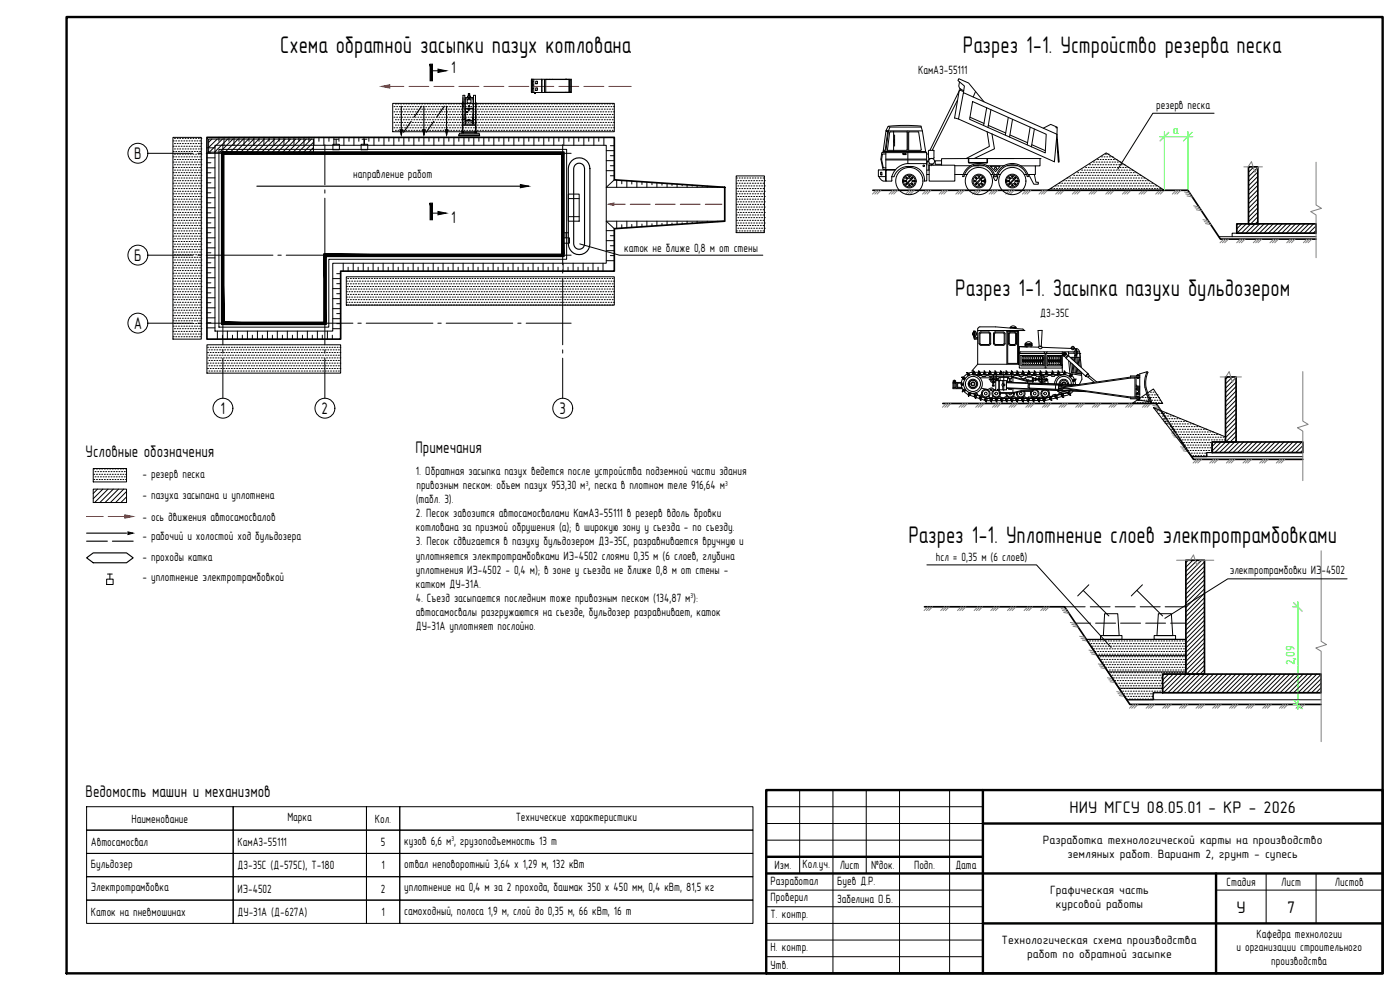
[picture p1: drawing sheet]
<svg xmlns="http://www.w3.org/2000/svg" width="420mm" height="297mm" viewBox="0 0 420 297" stroke-linecap="round" stroke-linejoin="round" font-family="sans-serif">
<defs><g id="words">
<g font-size="7.2">
<text x="84.1" y="15.9">Схема обратной засыпки пазух котлована</text>
<text x="289" y="15.9">Разрез 1-1. Устройство резерва песка</text>
<text x="286.7" y="88.8">Разрез 1-1. Засыпка пазухи бульдозером</text>
<text x="272.6" y="162.8">Разрез 1-1. Уплотнение слоев электротрамбовками</text>
</g>
<g font-size="5.1">
<text x="135.4" y="21.8">1</text>
<text x="40.3" y="47.7">В</text>
<text x="135.4" y="66.9">1</text>
<text x="40.3" y="78.3">Б</text>
<text x="40.1" y="98.7">А</text>
<text x="66.2" y="124.2">1</text>
<text x="96.5" y="124.2">2</text>
<text x="167.9" y="124.2">3</text>
<text x="25.7" y="137.1">Условные обозначения</text>
<text x="124.7" y="136">Примечания</text>
<text x="25.7" y="239">Ведомость машин и механизмов</text>
<text x="321" y="243.8">НИУ МГСУ 08.05.01 - КР - 2026</text>
<text x="371.1" y="273.8">У</text>
<text x="386.2" y="273.8">7</text>
</g>
<g font-size="3.6">
<text x="275.5" y="22.1">КамАЗ-55111</text>
<text x="347" y="32.6">резерв песка</text>
<text x="106" y="53.4">направление работ</text>
<text x="187.3" y="75.5">каток не ближе 0,8 м от стены</text>
<text x="312.2" y="95.2">ДЗ-35С</text>
<text x="42.8" y="143.5">- резерв песка</text>
<text x="124.8" y="142.6">1. Обратная засыпка пазух ведется после устройства подземной части здания</text>
<text x="42.8" y="149.6">- пазуха засыпана и уплотнена</text>
<text x="125" y="146.8">привозным песком: объем пазух 953,30 м , песка в плотном теле 916,64 м</text>
<text x="124.8" y="151">(табл. 3).</text>
<text x="124.8" y="155.2">2. Песок завозится автосамосвалами КамАЗ-55111 в резерв вдоль бровки</text>
<text x="42.8" y="156.2">- ось движения автосамосвалов</text>
<text x="124.8" y="159.5">котлована за призмой обрушения (a); в широкую зону у съезда - по съезду.</text>
<text x="42.8" y="162">- рабочий и холостой ход бульдозера</text>
<text x="124.8" y="163.6">3. Песок сдвигается в пазуху бульдозером ДЗ-35С, разравнивается вручную и</text>
<text x="124.8" y="167.9">уплотняется электротрамбовками ИЭ-4502 слоями 0,35 м (6 слоев, глубина</text>
<text x="42.8" y="168.3">- проходы катка</text>
<text x="124.8" y="172.2">уплотнения ИЭ-4502 - 0,4 м); в зоне у съезда не ближе 0,8 м от стены -</text>
<text x="280.9" y="168.4">hсл = 0,35 м (6 слоев)</text>
<text x="369.1" y="172.3">электротрамбовки ИЭ</text>
<text x="396.6" y="172.3">-4502</text>
<text x="42.8" y="174.4">- уплотнение электротрамбовкой</text>
<text x="124.8" y="176.3">катком ДУ-31А.</text>
<text x="124.8" y="180.6">4. Съезд засыпается последним тоже привозным песком (134,87 м ):</text>
<text x="124.8" y="184.7">автосамосвалы разгружаются на съезде, бульдозер разравнивает, каток</text>
<text x="124.8" y="188.9">ДУ-31А уплотняет послойно.</text>
<text x="39.5" y="246.8">Наименование</text>
<text x="86.2" y="246.5">Марка</text>
<text x="112.5" y="246.8">Кол.</text>
<text x="154.8" y="246.5">Технические характеристики</text>
<text x="27.3" y="253.8">Автосамосвал</text>
<text x="71.3" y="253.8">КамАЗ-55111</text>
<text x="114.3" y="253.8">5</text>
<text x="121.3" y="253.4">кузов 6,6 м , грузоподъемность 13 т</text>
<text x="313" y="253.4">Разработка технологической карты на производство</text>
<text x="320.4" y="257.5">земляных работ. Вариант 2, грунт - супесь</text>
<text x="27.3" y="260.5">Бульдозер</text>
<text x="71.3" y="260.6">ДЗ-35С (Д-575С), Т-180</text>
<text x="114.5" y="260.8">1</text>
<text x="121.3" y="260.5">отвал неповоротный 3,64 х 1,29 м, 132 кВт</text>
<text x="232.5" y="260.8">Изм.</text>
<text x="240.8" y="260.5">Кол.уч.</text>
<text x="252" y="260.8">Лист</text>
<text x="261.4" y="260.8">№док.</text>
<text x="274.3" y="260.8">Подп.</text>
<text x="286.7" y="260.7">Дата</text>
<text x="27.3" y="267.4">Электротрамбовка</text>
<text x="71.3" y="267.8">ИЭ-4502</text>
<text x="114.3" y="267.8">2</text>
<text x="121.3" y="267.4">уплотнение на 0,4 м за 2 прохода, башмак 350 х 450 мм, 0,4 кВт, 81,5 кг</text>
<text x="231.3" y="265.5">Разработал</text>
<text x="251.3" y="265.5">Буев Д.Р.</text>
<text x="315.1" y="268.4">Графическая часть</text>
<text x="368.1" y="265.8">Стадия</text>
<text x="384.5" y="265.8">Лист</text>
<text x="400.6" y="265.8">Листов</text>
<text x="27.3" y="274.8">Каток на пневмошинах</text>
<text x="71.3" y="274.7">ДУ-31А (Д-627А)</text>
<text x="114.5" y="274.8">1</text>
<text x="121.3" y="274.6">самоходный, полоса 1,9 м, слой до 0,35 м, 66 кВт, 16 т</text>
<text x="231.3" y="270.5">Проверил</text>
<text x="231.3" y="275.4">Т. контр.</text>
<text x="251.2" y="270.8">Забелина О.Б.</text>
<text x="316.9" y="272.5">курсовой работы</text>
<text x="377.1" y="281.3">Кафедра технологии</text>
<text x="231.3" y="285.4">Н. контр.</text>
<text x="300.6" y="283.4">Технологическая схема производства</text>
<text x="308.3" y="287.5">работ по обратной засыпке</text>
<text x="371.1" y="285.4">и организации строительного</text>
<text x="231.3" y="290.8">Утв.</text>
<text x="381.5" y="289.6">производства</text>
</g>
<g font-size="3.6" fill="#0f0">
<text x="352" y="40.2">a</text>
<text x="388.5" y="199.7" transform="rotate(-90 388.5 199.7)">2,09</text>
</g>
<g font-size="2.2">
<text x="175.8" y="145.7">3</text>
<text x="217.6" y="145.7">3</text>
<text x="207.3" y="179.5">3</text>
<text x="135.5" y="252.5">3</text>
</g>
</g></defs>
<path d="M20 5.1h395v286.9h-395z" fill="none" stroke="#000" stroke-width=".72"/>
<path d="M230 237.1h185v54.9h-185zM295 237.1v54.9M230 257.1h65M295 247.1h120M230 262.1h185M295 277.1h120M365 262.1v29.9" fill="none" stroke="#000" stroke-width=".72"/>
<g fill="none" stroke="#000" stroke-width=".3">
<path d="M240 237.1v25M250 237.1v54.9M260 237.1v25M270 237.1v54.9M285 237.1v54.9M26 242h44v7.1h-44zM26 249.1h44v7h-44zM26 256.1h44v6.9h-44zM70 242h40v7.1h-40zM70 249.1h40v7h-40zM70 256.1h40v6.9h-40zM110 242h10v7.1h-10z"/>
<path d="M110 249.1h10v7h-10zM110 256.1h10v6.9h-10zM120 242h106v7.1h-106zM120 249.1h106v7h-106zM120 256.1h106v6.9h-106zM230 252.1h65M230 247.1h65M230 242h65M26 263h44v7.1h-44zM26 270.1h44v7h-44zM70 263h40v7.1h-40zM70 270.1h40v7h-40z"/>
<path d="M110 263h10v7.1h-10zM110 270.1h10v7h-10zM120 263h106v7.1h-106zM120 270.1h106v7h-106zM230 277.1h65M230 272.1h65M230 267.1h65M365 267.1h50M380 262.1v15M395 262.1v15M230 287h65M230 282.1h65"/>
</g>
<path d="M62.1 41.2h122.3v12.8l33.1 2.2v10.2l-33.1 2.2v12.8h-82.2v20.4h-40.1zM66.5 45.7h102.7v31.2h-71.4v20.4h-31.3z" fill="none" stroke="#000" stroke-width=".51"/>
<path d="M64.5 43.6h117.4v35.4h-82v20.3h-35.4zM65.7 44.8h104.4v33h-71.4v20.4h-33zM184.4 54l-2.5 2.2h35.6M217.5 66.4h-35.6l2.5 2.2M365.8 71h29.2M395 70h-25.2v1M357.6 137h33.4M391 135.8h-28.8v1.2M338.2 210h58.3M396.5 207.8h-50.4v2.2" fill="none" stroke="#000" stroke-width=".3"/>
<g fill="none" stroke="#000" stroke-width=".3">
<path d="M62.1 44.4h2.4M62.1 45.9h1.2M62.1 47.4h2.4M62.1 48.8h1.2M62.1 50.4h2.4M62.1 51.8h1.2M62.1 53.4h2.4M62.1 54.8h1.2M62.1 56.4h2.4M62.1 57.9h1.2M62.1 59.3h2.4M65.7 41.2v1.2"/>
<path d="M67.2 41.2v2.4M68.7 41.2v1.2M70.2 41.2v2.4M71.7 41.2v1.2M73.2 41.2v2.4M74.7 41.2v1.2M76.2 41.2v2.4M77.7 41.2v1.2M79.2 41.2v2.4M80.7 41.2v1.2M82.2 41.2v2.4M83.7 41.2v1.2"/>
<path d="M85.2 41.2v2.4M86.7 41.2v1.2M88.2 41.2v2.4M89.7 41.2v1.2M91.2 41.2v2.4M92.7 41.2v1.2M94.2 41.2v2.4M95.7 41.2v1.2M97.2 41.2v2.4M98.7 41.2v1.2M100.2 41.2v2.4M101.7 41.2v1.2"/>
<path d="M103.2 41.2v2.4M104.7 41.2v1.2M106.2 41.2v2.4M107.7 41.2v1.2M109.2 41.2v2.4M110.7 41.2v1.2M112.2 41.2v2.4M113.7 41.2v1.2M115.2 41.2v2.4M116.7 41.2v1.2M118.2 41.2v2.4M119.7 41.2v1.2"/>
<path d="M121.2 41.2v2.4M122.7 41.2v1.2M124.2 41.2v2.4M125.7 41.2v1.2M127.2 41.2v2.4M128.7 41.2v1.2M130.2 41.2v2.4M131.7 41.2v1.2M133.2 41.2v2.4M134.7 41.2v1.2M136.2 41.2v2.4M137.7 41.2v1.2"/>
<path d="M139.2 41.2v2.4M140.7 41.2v1.2M142.2 41.2v2.4M143.7 41.2v1.2M145.2 41.2v2.4M146.7 41.2v1.2M148.2 41.2v2.4M149.7 41.2v1.2M151.2 41.2v2.4M152.7 41.2v1.2M154.2 41.2v2.4M155.7 41.2v1.2"/>
<path d="M157.2 41.2v2.4M158.7 41.2v1.2M160.2 41.2v2.4M161.7 41.2v1.2M163.2 41.2v2.4M164.7 41.2v1.2M166.2 41.2v2.4M167.7 41.2v1.2M169.2 41.2v2.4M170.7 41.2v1.2M172.2 41.2v2.4M173.7 41.2v1.2"/>
<path d="M175.2 41.2v2.4M176.7 41.2v1.2M178.2 41.2v2.4M179.7 41.2v1.2M181.2 41.2v2.4M181.9 51.2h2.5M181.9 48.2h2.5M181.9 45.2h2.5M183.2 52.7h1.2M183.2 49.7h1.2M183.2 46.7h1.2M183.2 43.7h1.2"/>
<path d="M185.1 54v2.2M186.6 54.1v1M188.1 54.2v2M189.6 54.3v.9M191.1 54.4v1.8M192.7 54.5v.9M194.1 54.6v1.6M195.7 54.7v.7M197.1 54.8v1.4M198.7 54.9v.7M200.2 55v1.2M201.7 55.1v.6"/>
<path d="M203.2 55.2v1M204.7 55.3v.4M206.2 55.4v.8M207.7 55.5v.4M209.2 55.6v.6M210.7 55.7v.3M212.3 55.8v.4M213.7 56v.1M215.3 56v.2M216.8 56.1v.1M62.1 60.9h1.2M62.1 62.3h2.4"/>
<path d="M62.1 63.9h1.2M62.1 65.3h2.4M62.1 66.9h1.2M62.1 68.4h2.4M62.1 69.8h1.2M62.1 71.4h2.4M62.1 72.8h1.2M62.1 74.4h2.4M62.1 75.8h1.2M62.1 77.4h2.4M62.1 78.9h1.2M103 79v2.4"/>
<path d="M106 79v2.4M109 79v2.4M112 79v2.4M115 79v2.4M118 79v2.4M121 79v2.4M124 79v2.4M127 79v2.4M130 79v2.4M133 79v2.4M136 79v2.4M139 79v2.4"/>
<path d="M142 79v2.4M145 79v2.4M148 79v2.4M151 79v2.4M154 79v2.4M157 79v2.4M160 79v2.4M163 79v2.4M166 79v2.4M169 79v2.4M172 79v2.4M175 79v2.4"/>
<path d="M178 79v2.4M181 79v2.4M181.9 78.2h2.5M181.9 75.2h2.5M181.9 72.2h2.5M181.9 69.2h2.5M183.2 76.7h1.2M183.2 73.7h1.2M183.2 70.7h1.2M185.1 66.4v2.2M186.6 67.4v1M188.1 66.4v2"/>
<path d="M189.6 67.3v1M191.1 66.4v1.7M192.7 67.2v.9M194.1 66.4v1.5M195.7 67.1v.7M197.1 66.4v1.4M198.7 67v.6M200.2 66.4v1.1M201.7 66.9v.6M203.2 66.4v.9M204.7 66.8v.5M206.2 66.4v.7"/>
<path d="M207.7 66.7v.3M209.2 66.4v.6M210.7 66.6v.2M212.3 66.4v.3M213.7 66.5v.1M215.3 66.4v.1M216.8 66.4h.1M62.1 80.3h2.4M62.1 81.9h1.2M62.1 83.3h2.4M62.1 84.9h1.2M62.1 86.3h2.4"/>
<path d="M62.1 87.9h1.2M62.1 89.4h2.4M62.1 90.8h1.2M62.1 92.4h2.4M62.1 93.8h1.2M62.1 95.4h2.4M62.1 96.8h1.2M62.1 98.4h2.4M65.2 99.3v2.5M68.2 99.3v2.5M71.2 99.3v2.5M74.3 99.3v2.5"/>
<path d="M77.3 99.3v2.5M80.3 99.3v2.5M83.2 99.3v2.5M86.2 99.3v2.5M89.2 99.3v2.5M92.2 99.3v2.5M95.2 99.3v2.5M98.3 99.3v2.5M99.9 98.6h2.3M99.9 95.6h2.3M99.9 92.6h2.3M99.9 89.6h2.3"/>
<path d="M99.9 86.6h2.3M99.9 83.6h2.3M101 97.1h1.2M101 94.1h1.2M101 91.1h1.2M101 88.1h1.2M101 85.1h1.2M101 82.1h1.2M104.5 80.2v1.2M107.5 80.2v1.2M110.5 80.2v1.2M113.5 80.2v1.2"/>
<path d="M116.5 80.2v1.2M119.5 80.2v1.2M122.5 80.2v1.2M125.5 80.2v1.2M128.5 80.2v1.2M131.5 80.2v1.2M134.5 80.2v1.2M137.5 80.2v1.2M140.5 80.2v1.2M143.5 80.2v1.2M146.5 80.2v1.2M149.5 80.2v1.2"/>
<path d="M152.5 80.2v1.2M155.5 80.2v1.2M158.5 80.2v1.2M161.5 80.2v1.2M164.5 80.2v1.2M167.5 80.2v1.2M170.5 80.2v1.2M173.5 80.2v1.2M176.5 80.2v1.2M179.5 80.2v1.2M66.8 100.6v1.2M69.8 100.6v1.2"/>
<path d="M72.7 100.6v1.2M75.7 100.6v1.2M78.7 100.6v1.2M81.7 100.6v1.2M84.8 100.6v1.2M87.8 100.6v1.2M90.8 100.6v1.2M93.7 100.6v1.2M96.7 100.6v1.2M99.7 100.6v1.2"/>
</g>
<g fill="#000" stroke="#000" stroke-width=".3">
<path d="M66.5 46.3l.7 50.3v-50.3zM66.5 46.3l.7 50.3h-.7z"/>
<path d="M66.5 45.7l102.7 .6v-.6zM66.5 45.7l102.7 .6h-102.7z"/>
<path d="M168.5 46.3l.7 29.9v-29.9zM168.5 46.3l.7 29.9h-.7z"/>
<path d="M97.2 76.9l.6 19.7v-19.7zM97.2 76.9l.6 19.7h-.6z"/>
<path d="M97.2 76.2l72 .7v-.7zM97.2 76.2l72 .7h-72z"/>
<path d="M66.5 96.6l31.3 .7v-.7zM66.5 96.6l31.3 .7h-31.3z"/>
</g>
<g fill="none" stroke="#000" stroke-width=".3">
<path d="M44.4 46h13.5M59.4 46h1M61.9 46h20M66.9 43.4v12M66.9 57v.9M66.9 59.5v19.9M83.4 46h1M85.9 46h20M97.5 43.4v12M97.5 57v.9M97.5 59.5v19.9M107.4 46h1"/>
<path d="M109.9 46h20M131.4 46h1M133.9 46h20M155.4 46h1M157.9 46h13.5M168.9 43.4v12M168.9 57v.9M168.9 59.5v19.9M44.4 76.6h13.5M59.4 76.6h1M61.9 76.6h20M83.4 76.6h1"/>
<path d="M85.9 76.6h20M107.4 76.6h1M109.9 76.6h20M131.4 76.6h1M133.9 76.6h20M155.4 76.6h1M157.9 76.6h13.5M44.4 97h13.5M59.4 97h1M61.9 97h20M66.9 81v.9M66.9 83.5v19.9"/>
<path d="M83.4 97h1M85.9 97h20M97.5 81v.9M97.5 83.5v19.9M107.4 97h1M109.9 97h20M131.4 97h1M133.9 97h20M155.4 97h1M157.9 97h13.5M168.9 81v.9M168.9 83.5v19.9"/>
<path d="M66.9 105v.9M66.9 107.5v12M97.5 105v.9M97.5 107.5v12M168.9 105v.9M168.9 107.5v12"/>
</g>
<g fill="none" stroke="#000" stroke-width=".3">
<path d="M129.5 21.2h1.9M364.4 34h-18.4l-10.6 16.8M129.5 64h1.9M174 73.2l11.9 3.4h43M278.2 169.5h32.9l22.4 24.8M404.3 173.7h-35.8l-18.9 11.8"/>
<circle cx="41.4" cy="46" r="2.98"/>
<circle cx="41.4" cy="76.5" r="2.98"/>
<circle cx="41.4" cy="97" r="2.98"/>
<circle cx="66.9" cy="122.5" r="2.98"/>
<circle cx="97.5" cy="122.5" r="2.98"/>
<circle cx="168.9" cy="122.5" r="2.98"/>
</g>
<g fill="none" stroke="#000" stroke-width=".3">
<path d="M117.9 31h66.5v8.5h-66.5zM138.6 40v-.6h.5v.6M138.8 31.5v7.9M138.8 31.5h.1M138.9 30.8h-.1v.7M138.9 37.6h3.8M138.9 37.2h3.8M139.1 39.7h3.4M139.5 35.9h-.6h.6v-7.3h-.6v10.8M139.5 29.9h.2M139.5 34.8h.2M139.6 36.6v-1.2h.1v1.3"/>
<path d="M139.6 36.5h.1M139.6 36.6v.1M139.6 37.2v-.5l.1 .5M139.7 29.3h2.3v3.3h-2.3zM139.7 32.5h2.3M139.7 29.7h2.3M139.7 32.6l.1 3.7h2.1v-3.7M139.8 36.2h2.1M140 33.6l.1 .2 .1-.2v.2zM140.2 29.9h1.2v1h-1.2zM140.3 29.3v-.5h.9v.5M140.5 28.1h.5v.7h-.5z"/>
<path d="M140.6 32.8l.1 .2zM140.7 29.4h.3zM140.7 29.4h.3h-.3v.2l.3-.2M140.7 28.2v.1M140.8 29.6v.1M140.8 28.2v.1M140.9 29.6v.1M141.9 35.4h.2l-.1 1.3M141.9 36.5h.2M141.9 36.6v.1M141.9 35.2v1.4M141.9 37.2v-.5l.1 .5"/>
<path d="M141.9 34.8h.2M142 29.9h.1M142.1 35.9h.6h-.6v-7.3h.6v10.8M142.5 40v-.6h.5v.6M142.7 30.8h.2v.7h-.2M142.9 31.5v7.9M159.6 23.8h3v4l-3.1-.1v-3.8M159.6 23.7v4.1M159.6 23.7l-.1 .2M159.8 23.8v4M159.9 26.7l.1-.2-.2 .3M159.9 25.6l.1-.2-.2 .4"/>
<path d="M159.9 24.6l.1-.2-.2 .3M160.2 23.8v4M160.6 27.8v.3zM160.6 28h.1M160.6 27.9h.1M160.6 27.8l.1 .3zM160.8 24.4h.5v.7h-.5zM160.8 26.4h.5v.7h-.5zM162.6 27.3h.1M162.6 24.2h.1M162.6 23.8h8.8v4h-8.8zM163.4 23.9h7.4v3.8h-7.4z"/>
<path d="M163.8 23.9v3.8M165 23.8v.1M165 27.7v.1M169.7 23.8v.1M169.7 27.7v.1M169.8 23.8h.1M170.1 23.8v.1M170.1 27.7v.1M170.6 23.8v.1M170.6 27.7v.1M170.9 23.8v4M171 23.9h.3v3.7h-.3z"/>
<path d="M267 39.7l-.7 5.4 5.9-.1v-5.3M267.1 38.1l-.5 1.2-.7-.2v.2M267.2 39.6l4.9-.1 .1 .2M267.2 39.5l-.2 .2M268.2 39.4v6.1M272.5 39.3v9.8h5.6v5.2h-.6M272.7 39.7v5.4h3.6l.2-.2-.8-5.2M275.7 39.7l-2.8-.2-.2 .2M276.4 37.9l.4 1.4M276.4 37.8l-4.9-.2-5 .3M276.5 38.1h-9.4l-.6-.2-.6 1.2M286.5 35.4l1.2 .3"/>
<path d="M287.3 30.1l-7.5 15M287.8 27.4l-8.7 17.7M288 24.6l-.3 1.2 .3 .7 1.2 .7M288.2 26.7l-.1 .3M289.1 27.5l-1.2-.5-1.4 8.5M289.1 27.8l28.1 12.5-.8 8.2-28.7-12.8zM289.1 27.8l.3-2-1.9-1.6 .2-.6 3 1.3 4.6 5.7M291.1 35.2l4.2 1.8M291.9 30.5l22.1 9.8-.3 5.6-22.7-10.1zM292.8 27.5l-.7 1.6M296.1 32.3l-.9 5.4M296.2 39.5l.7 4.4-7 3.7"/>
<path d="M296.6 37.6l5.2 2.3M297.4 32.9l-.9 5.4M302.6 35.2l-.9 5.3M303.9 35.8l-.9 5.3M309.2 38.2l-.9 5.3M310.4 38.7l-.9 5.4M313.1 38.5l2.2-1.2 2 .9-.1 2.1 .7 8.3-.3 .1-.5-6.9M51.9 41.2h8.5v60.6h-8.5zM62.6 41.7h31.5v4h-31.5zM99.9 43.3h2v1.6h-2zM100.2 41.8h1.4M100.9 41.8v1.5"/>
<path d="M108.4 43.3h2v1.6h-2zM108.7 41.8h1.4M109.4 41.8v1.5M137.7 40.5l.2-.5h5.9l.1 .5M137.7 40.5v.3h6.2v-.3M137.7 40.6h6.2M137.7 40.5h6.2M170.6 58.2h3.2v8.2h-3.2zM170.6 59.6h3.2M220.9 52.8h8.5v17h-8.5zM263.6 52.8h2.2M263.7 51h2.1v1.9"/>
<path d="M263.8 51l-.2 1.9M263.8 53l.3 .6 .9 .7M264.3 51.7h.4v.8h-.4zM264.4 47.7h.2M264.8 45.8l.3-.3h12.6l.4 .3M265.1 45.1h.4M265.5 45.1l.2-.2 .7-5.4-.5-.2-.9 6.2M265.8 53v1.3h-.8M265.9 46.2h-1.1l-.2 1.7 .5 2.5h.8M265.9 48h12.2M265.9 47.7h12.2M265.9 54.2l1.6 .1"/>
<path d="M267.6 53h.7M267.7 54.2l-.2 .1M268.3 53a5 5 0 0 1 8.6-1l.5 1.1v1.2M268.5 41.9l-.3 .5 .2 .4M268.5 40.5v3.3M268.6 51h-2.7v3.2M271 46.1h.9v.3h-.9zM272 50h1.9M272.9 49.1a5.1 5.1 0 0 0-5.3 5.1M273.4 53.7l-1.2 1.1M273.6 53.8l-1.2 1.3M277.5 53.7v.6"/>
<path d="M277.8 45.5l-1-6.2h-10.1l-.8 6.2v5.4M278.1 49.1v-3.3h-13.5l-.2 2 .6 3.1h3.8M278.1 51h.7M278.1 52.4h.7M278.1 46.2h.6M278.6 45.3l.1 2 .2 .2M278.7 45.3l1.4-.2 .2 .2M278.7 48.5h-.4l-.2 1.1M278.8 49.6h7.8v4.7h-7.8zM278.9 48.9l-.1 2.1M279.4 49.6v-.4l.5 .1 .1 .3M279.4 49.7h.1"/>
<path d="M280.1 47.6h-1.3l-.5 .9M280.3 45.3v2l-.2 .2M282.6 48.2h-1.9v1.1h1.9M286.6 49.7h4.7M286.6 52.4h2.5M288.9 53h.4M288.9 53a5 5 0 0 1 4.9-3.9 5 5 0 0 1 4.8 3.9M289.3 53a4.6 4.6 0 0 1 4.5-3.6 4.6 4.6 0 0 1 4.4 3.6M290.2 52.4h-.7h.7M290.6 47.6h-8v2M290.6 47.6h13.7M290.6 47.6v1.1"/>
<path d="M290.7 48.7l.2 .2M290.7 47.6v1.1M290.8 48.7l.1 .1M290.8 48.8h5.4M290.8 48.9h5.4M292.2 49.7h3.1M294.3 53.7l-1.2 1.1M294.4 53.8l-1.2 1.3M296.2 48.9l.2-.2v-1.1h15.7v2.2h-1.4M296.2 47.6v1.2M296.2 49.7h5.2M297.3 49.9h2.8l-1.3 1.6z"/>
<path d="M297.3 52.4h.7M297.7 40.1l.7 4.5-6 3M298.1 53h1.4l-.5 1.2h-.3zM298.4 52.4h.7M299.3 53a4.6 4.6 0 0 1 4.5-3.6 4.6 4.6 0 0 1 4.5 3.6h.4a5 5 0 0 0-4.9-3.9 5 5 0 0 0-4.9 3.9M300.2 52.4h-.7h.7M302.3 49.7h3.1M303.1 40.5l5.3 2.3M304.3 53.7l-1.2 1.1M304.5 53.8l-1.2 1.3M306.2 49.8h4.5v2.6h-2.2M307.3 52.4h.8"/>
<path d="M308.7 52.3l1.6 3h1.3v-.6h-.7l-.5-2.3M309.7 43.4l4 1.8M312.1 47.6h.1M314.5 57.1l17.5-11.2 17.5 11.2zM168.9 71.4h2v1.6h-2zM169.2 69.8h1.4M169.9 69.8v1.6M170.6 65h3.2M103.9 83h80.5v8.6h-80.5zM292.1 99.9h-.1M292.2 99.6l-.1 .3M292.4 99.9h-.5v.5h.5"/>
<path d="M292.4 99.4l-.2-.1v.6M293.4 99.2h12.3v10.1h-12.3zM294.3 99.6h2.4l.5 .3 .1 3.2-.5 .5h-2.5M294.4 99.6l-.6 .5M296.8 99.9h-2.4l-.3 .2M296.8 99.9l.2 .3v2.9M298.7 99.9l2.6 .1 .1 3.1M298.7 99.6h2.4l.6 .5M298.7 99.9l-.2 .2M298.7 99.6l-.5 .5M302.4 99.2h-.2v10.1M303.3 98.1l1-.3 .7 .5h-1.9z"/>
<path d="M303.3 98.3v.2M304.8 98.3v.3M305.7 99.2h-.3v9.8h-3v-9.6h3M307.3 99.2h.1M307.3 99.1l-.2-.3a63.9 63.9 0 0 0-13.3-.6l-.4 1h13.9M62.1 103.4h40.1v8.6h-40.1zM286 115h.9v1.2h-.9M286.3 114.8v-.7h.3v.7M286.3 114.3h-.3l.3 .2M286.3 115v1.2M286.6 114.3l.2 .2M286.6 115v1.2"/>
<path d="M287.1 114.8v1.8M287.4 116.2h1.2M288.5 115h-1.1v1.4h1.3M288.5 114.8h-2.5v1.8h2.8M289.1 117.1l-.3 .5 .3-.3M289.2 113.3l-.7-.1 .5 .2M290.6 112l-.6-.2 .4 .3M290.7 118.3v.7l.1-.5M290.7 117.7l5.1 1.8M292 100.4l.2 .3M292 112.4h27.3M292.1 118l.3 .1 .3-.2 .6 .3v.3l1.3 .1"/>
<path d="M292.2 100.4l.2 .7M292.3 111.7l-.2-.5 .3 .6M292.4 101h.2v-1.6h-.2v1.9M292.4 101.3v.4h1M292.4 101.3h1M292.5 101.7h.2M292.5 119.1l.4 .5-.2-.4M292.6 101a.99 .99 0 0 0 0-1.7v1.7M293.2 101.7l.2 .1M293.2 112.4l.3 .4M293.4 101.2l-.2 .1M293.4 109.3l-1.6 1.9v.5"/>
<path d="M293.8 111.7l-.1-.5 .3 .6M293.8 100.1v3M293.8 103l.6 .6M294 113.4h3.1M294.1 100.1v3l.3 .2M294.1 119.6l.4 .5-.2-.4M294.3 103.4h2.5M294.5 116.4l1.7 .5 1.5-.5 .6 .6M295.4 111.7l-.1-.5 .4 .6M295.9 119.5l.2-.5h.8l.2 .4h.6l.2-.4h.6l.2 .4h.7l.3-.3h.6l.2 .3h1l.2-.3 .9-.1 .2 .4h.8l.2-.3h.8l.2 .3 .6 .1M296.3 119a1.04 1.04 0 0 0 .2-1.8 1.04 1.04 0 0 0-1.7 .7 1.04 1.04 0 0 0 1.3 1.2M296.8 119a1.29 1.29 0 0 0-.3-2.1 1.29 1.29 0 0 0-1.9 .9 1.29 1.29 0 0 0 1.3 1.6"/>
<path d="M296.8 113.8h2.8M297 103l-.2 .3M297.1 111.7l-.2-.5 .4 .6M297.4 113.8h.7v-1.2v2.4M297.5 112.9l-1.5-.2-.3 .3h-.9l-.2-.3h-.8l-.2 .3M297.9 114.8v.8a.25 .25 0 0 0 .2 .3 .25 .25 0 0 0 .3-.3l-.2-.8M298.2 100.1v3M298.2 103l.5 .6M298.2 115.6h-.3M298.4 100.1v3M298.5 103.1l.2 .2M298.7 111.7l-.2-.5 .4 .6"/>
<path d="M298.7 103.4h2.4M298.8 114.2h1v2.9h-1zM298.8 117a1.04 1.04 0 0 0-.9 1.2 1.04 1.04 0 0 0 1.2 .9 1.04 1.04 0 0 0 .9-1.1M298.8 116.8a1.29 1.29 0 0 0-1 .8 1.29 1.29 0 0 0 .3 1.4M299 112.4v1.2h.6l.2-.4h2.9v.4h.9v-.4l.4 .1M299 113.3a1.04 1.04 0 0 0-1.5-.3 1.04 1.04 0 0 0-.2 1.5 1.04 1.04 0 0 0 1.6 0M299.1 113.6v.6M299.2 113.6v.6M299.3 113h.1M299.4 117.1l.6 .7M299.6 113.6v.6M299.8 117l.4 .8"/>
<path d="M299.8 114.4l.1-.2h2.1v2.5M299.8 117.8h4.2l2.5-.6h3.5v.2h-3.5l-2.5 .6h-4.2zM299.9 114.4v2.6h2.1v-2.3l21.7 .7M300.1 113.2v1M300.3 118l-.5 1M300.4 111.7l-.2-.5 .4 .6M300.9 114.2v.8M300.9 115.9v1.1M301 115l-.3 .5 .3 .5M301.2 111.5v5.7M301.4 103l-.3 .3M301.6 100.2v2.9"/>
<path d="M301.7 103.1l-.6 .5h-2.4M301.9 118l.4 1M302 111.7l-.1-.5 .4 .6M302 116.5l23.9 1M302 116.4l22.7 .9M302 114.8l20.8 .7M302.4 113.2v1.5M302.6 100.1l.6-.5h1.3l.5 .3 .1 3.2-.3 .4-1.6 .1-.5-.3-.1-3.2M302.7 114.7v-.2h.9v.2M302.7 116.5v.3h.9v-.2M302.9 100.1v3M302.9 113.6v.9"/>
<path d="M302.9 103.1l.3 .2M303 116.5v.2l.4-.1M303.2 103.4h1.3h-1.3M303.4 113.6v.9M303.4 116.6v.1M303.6 118a.4 .4 0 0 1-.4 .5 .4 .4 0 0 1-.4-.5M303.6 112.9l4.7 1.3h1.5v-1h-2.1l-.2 .4M303.6 112.4v.6h-4.6M303.7 111.7l-.2-.5 .4 .6M304 113.3l4.2 1.1h1.9v-.2l.5-.2M304 113.3v1.4M304 116.6v1.2"/>
<path d="M304.2 117.9a1.04 1.04 0 0 1-1 1.2 1.04 1.04 0 0 1-1.1-1.1M304.4 117.9v.6l-.4 .5M304.8 103l-.3 .3M304.8 100.1l-.3-.2h-1.3l-.3 .2M304.8 100.1v3M305.3 111.7l-.2-.5 .4 .6M305.7 104.4h.1M305.7 104.4v4.9M305.9 104v2.1l.3-.5h16.1M305.9 104l2.2 .1M305.9 112.6l.8 1h1.1l.3 .3h.7M306.4 106.7h7v3.1h-7z"/>
<path d="M306.7 106.9h6.4v1.1h-6.4zM306.7 108.5h6.4v1h-6.4zM306.7 108.1h6.4v.2h-6.4zM307 107.1h.3v.7h-.3M307 108.7h.3v.6h-.3M307 111.7l-.1-.5 .3 .6M307.2 117.4a1.04 1.04 0 0 1-.7 1.7 1.04 1.04 0 0 1-1.1-1.4M307.5 117.4a1.29 1.29 0 0 1-1 2 1.29 1.29 0 0 1-1.4-1.6M307.6 107.1h.3v.7h-.3M307.6 108.7h.3v.6h-.3M307.6 103.1h2.1v.7h-2.1zM307.6 103.4h2.1"/>
<path d="M307.6 103.6h2.1M307.8 114.9v.1M308 103.8l-.1 .2M308.1 104.1h.1M308.2 107.1h.4v.7h-.4M308.2 108.7h.4v.6h-.4M308.4 114.4v.5M308.8 111.7l-.2-.5 .4 .6M308.9 107.1h.3v.7h-.3M308.9 108.7h.3v.6h-.3M308.9 115.5l-.3-.1-.1 .8h.4M309 103.1v.3"/>
<path d="M309.1 116.4v.3M309.4 103.8v.3M309.4 117.4a1.29 1.29 0 0 0 .8 1.9M309.5 107.1h.3v.7h-.3M309.5 108.7h.3v.6h-.3M309.8 103.1a1.21 1.21 0 0 0-2.1 0M309.8 113.4h.3v.8h-.3zM309.9 117.2a1.04 1.04 0 0 1 1.7 .7 1.04 1.04 0 0 1-1.3 1.2 1.04 1.04 0 0 1-.6-1.7M310 114.4v.5M310.1 107.1h.3v.7h-.3M310.1 108.7h.3v.6h-.3M310.1 113.4l.5 .3"/>
<path d="M310.5 111.7l-.2-.5 .4 .6M310.6 113.4h.3v.8h-.3zM310.7 107.1h.4v.7h-.4M310.7 108.7h.4v.6h-.4M310.9 113.8h2.9M311 116.9a1.29 1.29 0 0 1 .8 1.2 1.29 1.29 0 0 1-.7 1.2M311.3 108.7h.4v.6h-.4M311.3 107.1h.4v.7h-.4M311.6 113.7h-.7v.3h.7M311.7 104.2l.5 .4 .6-.4M311.9 103.9l-.4-4.7 1.3-.1-.3 4.8h-.6l-.3 .3-5.7-.2M312 107.1h.3v.7h-.3"/>
<path d="M312 108.7h.3v.6h-.3M312.2 104h.1M312.3 111.7l-.2-.5 .4 .6M312.5 103.9l.3 .3M312.6 107.1h.3v.7h-.3M312.6 108.7h.3v.6h-.3M312.6 112.6v2.6v-1.8M312.8 104.2l8.7 .3M313 117a1.29 1.29 0 0 0-.6 1.3 1.29 1.29 0 0 0 .9 1M313.1 107.1v.7M313.3 105.6l.3 .5M313.6 106.1h-7.7v4.3h12.9v-4.3h-4.9"/>
<path d="M313.6 106.1v4.3M313.7 113.9h.8M313.8 113.9l-.3 1.1M313.9 106.1v4.3M314 111.7l-.1-.5 .3 .6M314.1 113.4v1M314.2 106.7h4.4v3.1h-4.4zM314.3 105.6l-.4 .5M314.4 113.9l.2 1.2M314.4 117l.6 1-.2 .8M314.5 106.9h3.8v1.1h-3.8zM314.5 108.1h3.8v.2h-3.8z"/>
<path d="M314.5 108.4h3.8v1.1h-3.8zM314.7 107.1h.3v.7h-.3M314.7 108.7h.3v.6h-.3M315.2 119.8l.5 .4-.3-.4M315.3 107.1h.4v.7h-.4M315.3 108.7h.4v.6h-.4M315.8 111.7l-.1-.5 .4 .6M315.9 107.1h.4v.7h-.4M315.9 108.7h.4v.6h-.4M316.5 115.1a2.82 2.82 0 0 1 2.9-2.7 2.82 2.82 0 0 1 2.7 2.9M316.6 107.1h.3v.7h-.3M316.6 108.7h.3v.6h-.3"/>
<path d="M316.8 115.5l-.1 1.3M317 115.1a2.26 2.26 0 0 1 2.3-2.2 2.26 2.26 0 0 1 2.2 2.4M317.1 119.4l.3 .3-.5-.3M317.2 117.1a2.81 2.81 0 0 0 3.9 .2M317.2 107.1h.4v.7h-.4M317.2 108.7h.4v.6h-.4M317.6 111.7l-.1-.5 .3 .6M317.7 112.9l-.3-.3h-.7l-.3 .3h-.7l-.3-.3h-.8l-.3 .3h-.8l-.3-.3h-.9l-.3 .3h-.9l-.2-.3h-1.1l-.3 .3h-1.1l-.2-.3h-1l-.3 .3-2.5-.3-.4 .4M317.7 116.4h.8M317.7 115.9h.8M317.8 116.4l-.1 .2 .5 .1v-.3M317.8 115.6l-.1 1.2-8.8-.4v-1.1l12.7 .4"/>
<path d="M317.8 107.1h.4v.7h-.4M317.8 108.7h.4v.6h-.4M317.8 115.2a1.42 1.42 0 0 1 1.5-1.4 1.42 1.42 0 0 1 1.4 1.5M318.1 117.1l.8 .3 1.3-.2M318.1 115.2a1.12 1.12 0 0 1 1.2-1.1 1.12 1.12 0 0 1 1.1 1.2M318.3 115.6v.2h-.6M318.4 116.4v.4l-.7-.1M318.6 115.7h.4l-.1 1.1h-.4zM318.6 115.2a.61 .61 0 0 1 .7-.6 .61 .61 0 0 1 .6 .6M318.8 105.6v.5h-12.9M318.8 109.3v2.4M318.8 115.2a.44 .44 0 0 1 .5-.4 .44 .44 0 0 1 .4 .4"/>
<path d="M318.9 118.9l.4 .4-.6-.4M319 116.5l20.3 2.9M319 118l-.5-.1-1.5 .6-.2-.2-.8 .2-.1 .3-.7 .2-.3-.3-.8 .3-.1 .4h-1l-.2-.2h-.8l-.1 .2-1.6-.2-.1 .2h-.7l-.1-.3h-.7l-.1 .3-1.3-.3-.2 .3h-.5M319.2 106l.5 .7M319.5 111.7l-.1-.5 .3 .6M319.5 118.7h.1M319.7 106l.7 .7M319.7 106l-.4-.1-.2 .6 .9 1M319.8 106.1l-.6 .5M320.1 106.4a.61 .61 0 0 0-.6-.7 .61 .61 0 0 0-.6 .6 .61 .61 0 0 0 .6 .7M320.2 117.8l-6.6 1.7h-17.8h17.8l5.7-1.4M320.3 106.8l-.3 .3"/>
<path d="M320.5 106.6l.2 .1M320.6 106.8l6 5.4-.7 .7-5.9-5.4zM320.6 105.6l.2 1.2M320.7 106h1.6M320.7 108.2l.4 3.9 3.5 .5M321 118.3l.4 .3-.6-.3M321.3 108.7l.3 3 3 .5M321.5 104.4v.1M321.5 104.4h.9M321.5 104.5h.9M321.5 104.4l.5-.5 .4 .5M321.5 112.6l.3-.4-.2 .6"/>
<path d="M321.7 107.2v.5M321.7 109.1l.3 2.7M322 107.2l.1 .9M322.1 109.5l.2 2.4M322.1 117.3l-.7 .7-1.2 .6-6.5 1.6h-17.9l-5.3-1.8M322.4 104.6l1 .1 .5 .8M322.4 104.4v.1M322.4 104.5l-.4 .4-.5-.4M322.4 107.2l.1 1.2M322.5 106.7h.7v.2h-.7zM322.5 114l.4-.3-.3 .5M322.5 109.8l.2 2.1"/>
<path d="M322.7 105.3l-.4 .5 .4 .5M322.7 115.3a3.5 3.5 0 0 0-3.5-3.6h-27.2a3.5 3.5 0 0 0-3.5 3.1 3.5 3.5 0 0 0 2.7 3.8M322.8 107.2l.2 1.6M323 110.3l.1 1.7M323 104.9l.1 1.6zM323 104.9h-.3v1.8M323 104.9v1.8M323.1 105.1l.3 .7-.3 .7M323.2 107.2l.2 2M323.3 105.6h.7l.1 .5M323.3 110.6l.2 1.4M323.4 106h.7l.1 1.2-2.9 .1"/>
<path d="M323.5 107.2l.3 2.4M323.8 111l.1 1.1M323.9 107.2l.3 2.7M324.1 106.1h.1M324.1 106.1l.4 4.2M324.1 111.4l.1 .8M324.5 111.7l.2 2.1-.8 1.5M326.5 112l-.7 .8M326.5 113.1l1.9 1.6M326.6 112.2l.3 .6M326.9 112.8l-.4 .3-.6-.2M326.9 112.8l2.2 1.8"/>
<path d="M339.3 113.1h2.8M339.3 113.1l-20.3 3M339.3 119.4v.3h2.8M339.3 119.4h2.8M340.6 113.4h-1.3l-20.3 2.9 20.3 2.8h1.7M340.6 113.1v6M341 118.9l.3 .3h.8M341 116.8h1.1M341 116.1h1.1M341 116.9l.7 .3M341 115.9h1.1M341 118.2h1.1"/>
<path d="M341 118.4h1.1M341 115.5l.2 .4M341 113.1v6.3M341.1 113.1v.2h1M341.1 119.7l.2 .2h.8M341.3 112.8v-.4h.4v.4M341.3 113.3v.2h.4v-.2M341.4 119.2v-.3h.3v.3M341.4 119.9v.2h.4v-.2M341.7 117.6l-.7 .4h1.1M341.9 119.2v.2M342.1 117.2h-.4v.4h.4"/>
<path d="M342.1 116.3h-.9l-.2 .3h1.1M342.1 112.6h-1v.2M342.1 112.8h-2.8v.3M343.9 116.2l1.5 4.9h.3l-.6-1.9h-.3M343.9 116.2v-2l.6-2.5-.2-.2-2.2 .7v7.9l3.2 .5M344.3 111.5l-.7 1.9-.1 2.1 1.3 5M295.7 120.1l.4 .6-.2-.5M297.3 120.1l.3 .6-.1-.5M298.9 120.1l.4 .6-.2-.5M300.4 120.1l.4 .6-.1-.5M301.9 120.1l.4 .6-.2-.5M303.4 120.1l.4 .6-.1-.5"/>
<path d="M305.1 120.1l.3 .6-.1-.5M306.8 120.1l.4 .6-.2-.5M308.4 120.1l.4 .6-.2-.5M310 120.1l.4 .6-.2-.5M311.6 120.1l.4 .6-.2-.5M313.2 120.1l.4 .6-.2-.5M339.8 121.1l6.4-4.4 2.8 4.4zM346.2 122.3l21.6 8.8v1.5h-4v3.2h-1.6v1.2h-4.6zM28 140.6h10v4h-10zM28 146.8h10v4h-10zM32 173.8h2v1.6h-2zM32.3 172.2h1.4"/>
<path d="M33 172.2v1.6M325.1 177.2l7.7 7.6M326.8 175.5l-3.4 3.3M341.2 177.2l7.7 7.6M342.9 175.5l-3.4 3.3M319.5 182.1h6.2M322.7 187h4.6M326 191.8h29.9v10.5h-7v5.5h-2.8v2.2h-7.9zM326 191.8h29.9M327.2 182.1h6M328.8 187h6M329.3 196.7h26.6"/>
<path d="M330.3 190.7h6.4v1.1h-6.4zM331.5 184.1h3.9l.5 6.6h-4.8zM334.7 182.1h6M336.3 187h6M342.2 182.1h6M343.8 187h6M346.4 190.7h6.4v1.1h-6.4zM347.6 184.1h3.9l.5 6.6h-4.8zM349.7 182.1h6.2M351.3 187h4.6M332.6 201.6h23.3M335.8 206.5h13.1"/>
<circle cx="138.8" cy="39.7" r=".12"/>
<circle cx="138.9" cy="39.7" r=".09"/>
<circle cx="140.7" cy="32.9" r=".22"/>
<circle cx="140.8" cy="35.9" r=".09"/>
<circle cx="140.8" cy="31.9" r=".09"/>
<circle cx="140.8" cy="28.2" r=".07"/>
<circle cx="140.8" cy="31.9" r=".17"/>
<circle cx="142.8" cy="39.7" r=".09"/>
<circle cx="142.8" cy="39.7" r=".12"/>
<circle cx="317" cy="38.3" r=".11"/>
<circle cx="271.6" cy="54.3" r=".23"/>
<circle cx="272" cy="55.2" r=".23"/>
<circle cx="272.1" cy="53.4" r=".23"/>
<circle cx="272.9" cy="54.3" r="4.1"/>
<circle cx="272.9" cy="54.3" r="2.05"/>
<circle cx="272.9" cy="54.3" r="1.76"/>
<circle cx="272.9" cy="54.3" r=".87"/>
<circle cx="272.9" cy="55.6" r=".23"/>
<circle cx="272.9" cy="53" r=".23"/>
<circle cx="273.7" cy="55.3" r=".23"/>
<circle cx="273.7" cy="53.3" r=".23"/>
<circle cx="274.2" cy="54.3" r=".23"/>
<circle cx="277.2" cy="49.7" r=".23"/>
<circle cx="279.6" cy="48.4" r=".87"/>
<circle cx="292.5" cy="54.3" r=".23"/>
<circle cx="292.9" cy="55.2" r=".23"/>
<circle cx="292.9" cy="53.4" r=".23"/>
<circle cx="293.8" cy="54.3" r="4.1"/>
<circle cx="293.8" cy="54.3" r="2.05"/>
<circle cx="293.8" cy="54.3" r="1.76"/>
<circle cx="293.8" cy="54.3" r=".87"/>
<circle cx="293.8" cy="55.6" r=".23"/>
<circle cx="293.8" cy="53" r=".23"/>
<circle cx="294.6" cy="55.3" r=".23"/>
<circle cx="294.6" cy="53.3" r=".23"/>
<circle cx="295.1" cy="54.3" r=".23"/>
<circle cx="298.8" cy="50.5" r=".32"/>
<circle cx="302.5" cy="54.3" r=".23"/>
<circle cx="302.9" cy="55.2" r=".23"/>
<circle cx="303" cy="53.4" r=".23"/>
<circle cx="303.8" cy="54.3" r="4.1"/>
<circle cx="303.8" cy="54.3" r="2.05"/>
<circle cx="303.8" cy="54.3" r="1.76"/>
<circle cx="303.8" cy="54.3" r=".87"/>
<circle cx="303.8" cy="55.6" r=".23"/>
<circle cx="303.8" cy="53" r=".23"/>
<circle cx="304.7" cy="53.3" r=".23"/>
<circle cx="304.7" cy="55.3" r=".23"/>
<circle cx="305.1" cy="54.3" r=".23"/>
<circle cx="288.8" cy="115.3" r=".11"/>
<circle cx="288.8" cy="115.3" r=".36"/>
<circle cx="289.3" cy="113.5" r=".11"/>
<circle cx="289.3" cy="113.5" r=".36"/>
<circle cx="289.5" cy="117.1" r=".11"/>
<circle cx="289.5" cy="117.1" r=".36"/>
<circle cx="290.6" cy="112.4" r=".11"/>
<circle cx="290.6" cy="112.4" r=".36"/>
<circle cx="291" cy="118.2" r=".11"/>
<circle cx="291" cy="118.2" r=".36"/>
<circle cx="292" cy="115.2" r=".44"/>
<circle cx="292" cy="115.2" r=".61"/>
<circle cx="292" cy="115.2" r="1.12"/>
<circle cx="292" cy="115.2" r="1.42"/>
<circle cx="292" cy="115.2" r="2.82"/>
<circle cx="292" cy="115.2" r="2.27"/>
<circle cx="292.3" cy="112.1" r=".11"/>
<circle cx="292.3" cy="112.1" r=".36"/>
<circle cx="292.8" cy="118.8" r=".11"/>
<circle cx="292.8" cy="118.8" r=".36"/>
<circle cx="293.9" cy="112.1" r=".11"/>
<circle cx="293.9" cy="112.1" r=".36"/>
<circle cx="294.3" cy="119.3" r=".11"/>
<circle cx="294.3" cy="119.3" r=".36"/>
<circle cx="295.5" cy="112.1" r=".11"/>
<circle cx="295.5" cy="112.1" r=".36"/>
<circle cx="295.8" cy="118.1" r=".4"/>
<circle cx="295.9" cy="119.8" r=".11"/>
<circle cx="295.9" cy="119.8" r=".36"/>
<circle cx="297.1" cy="112.1" r=".11"/>
<circle cx="297.1" cy="112.1" r=".36"/>
<circle cx="297.5" cy="119.8" r=".11"/>
<circle cx="297.5" cy="119.8" r=".36"/>
<circle cx="297.5" cy="117" r=".23"/>
<circle cx="298.1" cy="113.8" r=".36"/>
<circle cx="298.1" cy="113.8" r=".74"/>
<circle cx="298.8" cy="112.1" r=".11"/>
<circle cx="298.8" cy="112.1" r=".36"/>
<circle cx="299" cy="118.1" r=".4"/>
<circle cx="299.1" cy="119.8" r=".11"/>
<circle cx="299.1" cy="119.8" r=".36"/>
<circle cx="299.5" cy="116.9" r=".11"/>
<circle cx="300.4" cy="112.1" r=".11"/>
<circle cx="300.4" cy="112.1" r=".36"/>
<circle cx="300.6" cy="119.8" r=".11"/>
<circle cx="300.6" cy="119.8" r=".36"/>
<circle cx="301.3" cy="115.5" r=".28"/>
<circle cx="302.1" cy="112.1" r=".11"/>
<circle cx="302.1" cy="119.8" r=".11"/>
<circle cx="302.1" cy="119.8" r=".36"/>
<circle cx="302.1" cy="112.1" r=".36"/>
<circle cx="303.7" cy="119.8" r=".11"/>
<circle cx="303.7" cy="119.8" r=".36"/>
<circle cx="303.7" cy="112.1" r=".11"/>
<circle cx="303.7" cy="112.1" r=".36"/>
<circle cx="305.2" cy="119.8" r=".11"/>
<circle cx="305.2" cy="119.8" r=".36"/>
<circle cx="305.4" cy="112.1" r=".11"/>
<circle cx="305.4" cy="112.1" r=".36"/>
<circle cx="306.3" cy="118.1" r=".4"/>
<circle cx="307" cy="119.8" r=".11"/>
<circle cx="307" cy="119.8" r=".36"/>
<circle cx="307.1" cy="112.1" r=".11"/>
<circle cx="307.1" cy="112.1" r=".36"/>
<circle cx="308.6" cy="119.8" r=".11"/>
<circle cx="308.6" cy="119.8" r=".36"/>
<circle cx="308.8" cy="112.1" r=".11"/>
<circle cx="308.8" cy="112.1" r=".36"/>
<circle cx="310.2" cy="119.8" r=".11"/>
<circle cx="310.2" cy="119.8" r=".36"/>
<circle cx="310.5" cy="118.1" r=".4"/>
<circle cx="310.6" cy="112.1" r=".11"/>
<circle cx="310.6" cy="112.1" r=".36"/>
<circle cx="311.8" cy="119.8" r=".11"/>
<circle cx="311.8" cy="119.8" r=".36"/>
<circle cx="312.3" cy="112.1" r=".11"/>
<circle cx="312.3" cy="112.1" r=".36"/>
<circle cx="312.7" cy="113.8" r=".36"/>
<circle cx="312.7" cy="113.8" r=".74"/>
<circle cx="312.7" cy="113.8" r="1.04"/>
<circle cx="313.4" cy="119.8" r=".11"/>
<circle cx="313.4" cy="119.8" r=".36"/>
<circle cx="313.7" cy="118.1" r=".4"/>
<circle cx="313.7" cy="118.1" r="1.04"/>
<circle cx="314.1" cy="112.1" r=".11"/>
<circle cx="314.1" cy="113.9" r=".28"/>
<circle cx="314.1" cy="112.1" r=".36"/>
<circle cx="315.3" cy="119.4" r=".11"/>
<circle cx="315.3" cy="119.4" r=".36"/>
<circle cx="315.9" cy="112.1" r=".11"/>
<circle cx="315.9" cy="112.1" r=".36"/>
<circle cx="316.9" cy="119" r=".11"/>
<circle cx="316.9" cy="119" r=".36"/>
<circle cx="317.7" cy="112.1" r=".11"/>
<circle cx="317.7" cy="112.1" r=".36"/>
<circle cx="318.8" cy="118.5" r=".11"/>
<circle cx="318.8" cy="118.5" r=".36"/>
<circle cx="319.5" cy="106.3" r=".28"/>
<circle cx="319.6" cy="112.1" r=".11"/>
<circle cx="319.6" cy="112.1" r=".36"/>
<circle cx="320.8" cy="117.9" r=".11"/>
<circle cx="320.8" cy="117.9" r=".36"/>
<circle cx="321.2" cy="112.8" r=".11"/>
<circle cx="321.2" cy="112.8" r=".36"/>
<circle cx="322.2" cy="114.1" r=".11"/>
<circle cx="322.2" cy="114.1" r=".36"/>
</g>
<g fill="none" stroke="#000" stroke-width=".3">
<path d="M118.2 32h.1M118.2 33.6h.1M118.2 35.2h.1M118.2 36.7h.1M118.2 38.3h.1M118.7 31.2h.1M118.7 32.8h.1M118.7 34.4h.1M118.7 35.9h.1M118.7 37.5h.1M118.7 39.1h.1M119 32h.1"/>
<path d="M119 33.6h.1M119 35.2h.1M119 36.7h.1M119 38.3h.1M119.4 31.2h.1M119.4 32.8h.1M119.4 34.4h.1M119.4 35.9h.1M119.4 37.5h.1M119.4 39.1h.1M119.8 32h.1M119.8 33.6h.1"/>
<path d="M119.8 35.2h.1M119.8 36.7h.1M119.8 38.3h.1M120.2 31.2h.1M120.2 32.8h.1M120.2 34.4h.1M120.2 35.9h.1M120.2 37.5h.1M120.2 39.1h.1M120.6 32h.1M120.6 33.6h.1M120.6 35.2h.1"/>
<path d="M120.6 36.7h.1M120.6 38.3h.1M121 31.2h.1M121 32.8h.1M121 34.4h.1M121 35.9h.1M121 37.5h.1M121 39.1h.1M121.4 32h.1M121.4 33.6h.1M121.4 35.2h.1M121.4 36.7h.1"/>
<path d="M121.4 38.3h.1M121.8 31.2h.1M121.8 32.8h.1M121.8 34.4h.1M121.8 35.9h.1M121.8 37.5h.1M121.8 39.1h.1M122.2 32h.1M122.2 33.6h.1M122.2 35.2h.1M122.2 36.7h.1M122.2 38.3h.1"/>
<path d="M122.6 31.2h.1M122.6 32.8h.1M122.6 34.4h.1M122.6 35.9h.1M122.6 37.5h.1M122.6 39.1h.1M123 32h.1M123 33.6h.1M123 35.2h.1M123 36.7h.1M123 38.3h.1M123.4 31.2h.1"/>
<path d="M123.4 32.8h.1M123.4 34.4h.1M123.4 35.9h.1M123.4 37.5h.1M123.4 39.1h.1M123.8 32h.1M123.8 33.6h.1M123.8 35.2h.1M123.8 36.7h.1M123.8 38.3h.1M124.2 31.2h.1M124.2 32.8h.1"/>
<path d="M124.2 34.4h.1M124.2 35.9h.1M124.2 37.5h.1M124.2 39.1h.1M124.6 32h.1M124.6 33.6h.1M124.6 35.2h.1M124.6 36.7h.1M124.6 38.3h.1M125 31.2h.1M125 32.8h.1M125 34.4h.1"/>
<path d="M125 35.9h.1M125 37.5h.1M125 39.1h.1M125.4 32h.1M125.4 33.6h.1M125.4 35.2h.1M125.4 36.7h.1M125.4 38.3h.1M125.8 31.2h.1M125.8 32.8h.1M125.8 34.4h.1M125.8 35.9h.1"/>
<path d="M125.8 37.5h.1M125.8 39.1h.1M126.2 32h.1M126.2 33.6h.1M126.2 35.2h.1M126.2 36.7h.1M126.2 38.3h.1M126.6 31.2h.1M126.6 32.8h.1M126.6 34.4h.1M126.6 35.9h.1M126.6 37.5h.1"/>
<path d="M126.6 39.1h.1M127 32h.1M127 33.6h.1M127 35.2h.1M127 36.7h.1M127 38.3h.1M127.4 31.2h.1M127.4 32.8h.1M127.4 34.4h.1M127.4 35.9h.1M127.4 37.5h.1M127.4 39.1h.1"/>
<path d="M127.8 32h.1M127.8 33.6h.1M127.8 35.2h.1M127.8 36.7h.1M127.8 38.3h.1M128.2 31.2h.1M128.2 32.8h.1M128.2 34.4h.1M128.2 35.9h.1M128.2 37.5h.1M128.2 39.1h.1M128.6 32h.1"/>
<path d="M128.6 33.6h.1M128.6 35.2h.1M128.6 36.7h.1M128.6 38.3h.1M128.9 31.2h.1M128.9 32.8h.1M128.9 34.4h.1M128.9 35.9h.1M128.9 37.5h.1M128.9 39.1h.1M129.4 32h.1M129.4 33.6h.1"/>
<path d="M129.4 35.2h.1M129.4 36.7h.1M129.4 38.3h.1M129.8 31.2h.1M129.8 32.8h.1M129.8 34.4h.1M129.8 35.9h.1M129.8 37.5h.1M129.8 39.1h.1M130.1 32h.1M130.1 33.6h.1M130.1 35.2h.1"/>
<path d="M130.1 36.7h.1M130.1 38.3h.1M130.6 31.2h.1M130.6 32.8h.1M130.6 34.4h.1M130.6 35.9h.1M130.6 37.5h.1M130.6 39.1h.1M130.9 32h.1M130.9 33.6h.1M130.9 35.2h.1M130.9 36.7h.1"/>
<path d="M130.9 38.3h.1M131.4 31.2h.1M131.4 32.8h.1M131.4 34.4h.1M131.4 35.9h.1M131.4 37.5h.1M131.4 39.1h.1M131.7 32h.1M131.7 33.6h.1M131.7 35.2h.1M131.7 36.7h.1M131.7 38.3h.1"/>
<path d="M132.1 31.2h.1M132.1 32.8h.1M132.1 34.4h.1M132.1 35.9h.1M132.1 37.5h.1M132.1 39.1h.1M132.5 32h.1M132.5 33.6h.1M132.5 35.2h.1M132.5 36.7h.1M132.5 38.3h.1M132.9 31.2h.1"/>
<path d="M132.9 32.8h.1M132.9 34.4h.1M132.9 35.9h.1M132.9 37.5h.1M132.9 39.1h.1M133.3 32h.1M133.3 33.6h.1M133.3 35.2h.1M133.3 36.7h.1M133.3 38.3h.1M133.7 31.2h.1M133.7 32.8h.1"/>
<path d="M133.7 34.4h.1M133.7 35.9h.1M133.7 37.5h.1M133.7 39.1h.1M134.1 32h.1M134.1 33.6h.1M134.1 35.2h.1M134.1 36.7h.1M134.1 38.3h.1M134.5 31.2h.1M134.5 32.8h.1M134.5 34.4h.1"/>
<path d="M134.5 35.9h.1M134.5 37.5h.1M134.5 39.1h.1M134.9 32h.1M134.9 33.6h.1M134.9 35.2h.1M134.9 36.7h.1M134.9 38.3h.1M135.3 31.2h.1M135.3 32.8h.1M135.3 34.4h.1M135.3 35.9h.1"/>
<path d="M135.3 37.5h.1M135.3 39.1h.1M135.7 32h.1M135.7 33.6h.1M135.7 35.2h.1M135.7 36.7h.1M135.7 38.3h.1M136.1 31.2h.1M136.1 32.8h.1M136.1 34.4h.1M136.1 35.9h.1M136.1 37.5h.1"/>
<path d="M136.1 39.1h.1M136.5 32h.1M136.5 33.6h.1M136.5 35.2h.1M136.5 36.7h.1M136.5 38.3h.1M136.9 31.2h.1M136.9 32.8h.1M136.9 34.4h.1M136.9 35.9h.1M136.9 37.5h.1M136.9 39.1h.1"/>
<path d="M137.3 32h.1M137.3 33.6h.1M137.3 35.2h.1M137.3 36.7h.1M137.3 38.3h.1M137.7 31.2h.1M137.7 32.8h.1M137.7 34.4h.1M137.7 35.9h.1M137.7 37.5h.1M137.7 39.1h.1M138.1 32h.1"/>
<path d="M138.1 33.6h.1M138.1 35.2h.1M138.1 36.7h.1M138.1 38.3h.1M138.5 31.2h.1M138.5 32.8h.1M138.5 34.4h.1M138.5 35.9h.1M138.5 37.5h.1M138.5 39.1h.1M138.9 32h.1M138.9 33.6h.1"/>
<path d="M138.9 35.2h.1M138.9 36.7h.1M138.9 38.3h.1M139.3 31.2h.1M139.3 32.8h.1M139.3 34.4h.1M139.3 35.9h.1M139.3 37.5h.1M139.3 39.1h.1M139.7 32h.1M139.7 33.6h.1M139.7 35.2h.1"/>
<path d="M139.7 36.7h.1M139.7 38.3h.1M140.1 31.2h.1M140.1 32.8h.1M140.1 34.4h.1M140.1 35.9h.1M140.1 37.5h.1M140.1 39.1h.1M140.5 32h.1M140.5 33.6h.1M140.5 35.2h.1M140.5 36.7h.1"/>
<path d="M140.5 38.3h.1M140.9 31.2h.1M140.9 32.8h.1M140.9 34.4h.1M140.9 35.9h.1M140.9 37.5h.1M140.9 39.1h.1M141.3 32h.1M141.3 33.6h.1M141.3 35.2h.1M141.3 36.7h.1M141.3 38.3h.1"/>
<path d="M141.6 31.2h.1M141.6 32.8h.1M141.6 34.4h.1M141.6 35.9h.1M141.6 37.5h.1M141.6 39.1h.1M142.1 32h.1M142.1 33.6h.1M142.1 35.2h.1M142.1 36.7h.1M142.1 38.3h.1M142.5 31.2h.1"/>
<path d="M142.5 32.8h.1M142.5 34.4h.1M142.5 35.9h.1M142.5 37.5h.1M142.5 39.1h.1M142.8 32h.1M142.8 33.6h.1M142.8 35.2h.1M142.8 36.7h.1M142.8 38.3h.1M143.3 31.2h.1M143.3 32.8h.1"/>
<path d="M143.3 34.4h.1M143.3 35.9h.1M143.3 37.5h.1M143.3 39.1h.1M143.6 32h.1M143.6 33.6h.1M143.6 35.2h.1M143.6 36.7h.1M143.6 38.3h.1M144.1 31.2h.1M144.1 32.8h.1M144.1 34.4h.1"/>
<path d="M144.1 35.9h.1M144.1 37.5h.1M144.1 39.1h.1M144.4 32h.1M144.4 33.6h.1M144.4 35.2h.1M144.4 36.7h.1M144.4 38.3h.1M144.8 31.2h.1M144.8 32.8h.1M144.8 34.4h.1M144.8 35.9h.1"/>
<path d="M144.8 37.5h.1M144.8 39.1h.1M145.2 32h.1M145.2 33.6h.1M145.2 35.2h.1M145.2 36.7h.1M145.2 38.3h.1M145.6 31.2h.1M145.6 32.8h.1M145.6 34.4h.1M145.6 35.9h.1M145.6 37.5h.1"/>
<path d="M145.6 39.1h.1M146 32h.1M146 33.6h.1M146 35.2h.1M146 36.7h.1M146 38.3h.1M146.4 31.2h.1M146.4 32.8h.1M146.4 34.4h.1M146.4 35.9h.1M146.4 37.5h.1M146.4 39.1h.1"/>
<path d="M146.8 32h.1M146.8 33.6h.1M146.8 35.2h.1M146.8 36.7h.1M146.8 38.3h.1M147.2 31.2h.1M147.2 32.8h.1M147.2 34.4h.1M147.2 35.9h.1M147.2 37.5h.1M147.2 39.1h.1M147.6 32h.1"/>
<path d="M147.6 33.6h.1M147.6 35.2h.1M147.6 36.7h.1M147.6 38.3h.1M148 31.2h.1M148 32.8h.1M148 34.4h.1M148 35.9h.1M148 37.5h.1M148 39.1h.1M148.4 32h.1M148.4 33.6h.1"/>
<path d="M148.4 35.2h.1M148.4 36.7h.1M148.4 38.3h.1M148.8 31.2h.1M148.8 32.8h.1M148.8 34.4h.1M148.8 35.9h.1M148.8 37.5h.1M148.8 39.1h.1M149.2 32h.1M149.2 33.6h.1M149.2 35.2h.1"/>
<path d="M149.2 36.7h.1M149.2 38.3h.1M149.6 31.2h.1M149.6 32.8h.1M149.6 34.4h.1M149.6 35.9h.1M149.6 37.5h.1M149.6 39.1h.1M150 32h.1M150 33.6h.1M150 35.2h.1M150 36.7h.1"/>
<path d="M150 38.3h.1M150.4 31.2h.1M150.4 32.8h.1M150.4 34.4h.1M150.4 35.9h.1M150.4 37.5h.1M150.4 39.1h.1M150.8 32h.1M150.8 33.6h.1M150.8 35.2h.1M150.8 36.7h.1M150.8 38.3h.1"/>
<path d="M151.2 31.2h.1M151.2 32.8h.1M151.2 34.4h.1M151.2 35.9h.1M151.2 37.5h.1M151.2 39.1h.1M151.6 32h.1M151.6 33.6h.1M151.6 35.2h.1M151.6 36.7h.1M151.6 38.3h.1M152 31.2h.1"/>
<path d="M152 32.8h.1M152 34.4h.1M152 35.9h.1M152 37.5h.1M152 39.1h.1M152.4 32h.1M152.4 33.6h.1M152.4 35.2h.1M152.4 36.7h.1M152.4 38.3h.1M152.8 31.2h.1M152.8 32.8h.1"/>
<path d="M152.8 34.4h.1M152.8 35.9h.1M152.8 37.5h.1M152.8 39.1h.1M153.2 32h.1M153.2 33.6h.1M153.2 35.2h.1M153.2 36.7h.1M153.2 38.3h.1M153.6 31.2h.1M153.6 32.8h.1M153.6 34.4h.1"/>
<path d="M153.6 35.9h.1M153.6 37.5h.1M153.6 39.1h.1M154 32h.1M154 33.6h.1M154 35.2h.1M154 36.7h.1M154 38.3h.1M154.3 31.2h.1M154.3 32.8h.1M154.3 34.4h.1M154.3 35.9h.1"/>
<path d="M154.3 37.5h.1M154.3 39.1h.1M154.8 32h.1M154.8 33.6h.1M154.8 35.2h.1M154.8 36.7h.1M154.8 38.3h.1M155.2 31.2h.1M155.2 32.8h.1M155.2 34.4h.1M155.2 35.9h.1M155.2 37.5h.1"/>
<path d="M155.2 39.1h.1M155.5 32h.1M155.5 33.6h.1M155.5 35.2h.1M155.5 36.7h.1M155.5 38.3h.1M156 31.2h.1M156 32.8h.1M156 34.4h.1M156 35.9h.1M156 37.5h.1M156 39.1h.1"/>
<path d="M156.3 32h.1M156.3 33.6h.1M156.3 35.2h.1M156.3 36.7h.1M156.3 38.3h.1M156.8 31.2h.1M156.8 32.8h.1M156.8 34.4h.1M156.8 35.9h.1M156.8 37.5h.1M156.8 39.1h.1M157.1 32h.1"/>
<path d="M157.1 33.6h.1M157.1 35.2h.1M157.1 36.7h.1M157.1 38.3h.1M157.5 31.2h.1M157.5 32.8h.1M157.5 34.4h.1M157.5 35.9h.1M157.5 37.5h.1M157.5 39.1h.1M157.9 32h.1M157.9 33.6h.1"/>
<path d="M157.9 35.2h.1M157.9 36.7h.1M157.9 38.3h.1M158.3 31.2h.1M158.3 32.8h.1M158.3 34.4h.1M158.3 35.9h.1M158.3 37.5h.1M158.3 39.1h.1M158.7 32h.1M158.7 33.6h.1M158.7 35.2h.1"/>
<path d="M158.7 36.7h.1M158.7 38.3h.1M159.1 31.2h.1M159.1 32.8h.1M159.1 34.4h.1M159.1 35.9h.1M159.1 37.5h.1M159.1 39.1h.1M159.5 32h.1M159.5 33.6h.1M159.5 35.2h.1M159.5 36.7h.1"/>
<path d="M159.5 38.3h.1M159.9 31.2h.1M159.9 32.8h.1M159.9 34.4h.1M159.9 35.9h.1M159.9 37.5h.1M159.9 39.1h.1M160.3 32h.1M160.3 33.6h.1M160.3 35.2h.1M160.3 36.7h.1M160.3 38.3h.1"/>
<path d="M160.7 31.2h.1M160.7 32.8h.1M160.7 34.4h.1M160.7 35.9h.1M160.7 37.5h.1M160.7 39.1h.1M161.1 32h.1M161.1 33.6h.1M161.1 35.2h.1M161.1 36.7h.1M161.1 38.3h.1M161.5 31.2h.1"/>
<path d="M161.5 32.8h.1M161.5 34.4h.1M161.5 35.9h.1M161.5 37.5h.1M161.5 39.1h.1M161.9 32h.1M161.9 33.6h.1M161.9 35.2h.1M161.9 36.7h.1M161.9 38.3h.1M162.3 31.2h.1M162.3 32.8h.1"/>
<path d="M162.3 34.4h.1M162.3 35.9h.1M162.3 37.5h.1M162.3 39.1h.1M162.7 32h.1M162.7 33.6h.1M162.7 35.2h.1M162.7 36.7h.1M162.7 38.3h.1M163.1 31.2h.1M163.1 32.8h.1M163.1 34.4h.1"/>
<path d="M163.1 35.9h.1M163.1 37.5h.1M163.1 39.1h.1M163.5 32h.1M163.5 33.6h.1M163.5 35.2h.1M163.5 36.7h.1M163.5 38.3h.1M163.9 31.2h.1M163.9 32.8h.1M163.9 34.4h.1M163.9 35.9h.1"/>
<path d="M163.9 37.5h.1M163.9 39.1h.1M164.3 32h.1M164.3 33.6h.1M164.3 35.2h.1M164.3 36.7h.1M164.3 38.3h.1M164.7 31.2h.1M164.7 32.8h.1M164.7 34.4h.1M164.7 35.9h.1M164.7 37.5h.1"/>
<path d="M164.7 39.1h.1M165.1 32h.1M165.1 33.6h.1M165.1 35.2h.1M165.1 36.7h.1M165.1 38.3h.1M165.5 31.2h.1M165.5 32.8h.1M165.5 34.4h.1M165.5 35.9h.1M165.5 37.5h.1M165.5 39.1h.1"/>
<path d="M165.9 32h.1M165.9 33.6h.1M165.9 35.2h.1M165.9 36.7h.1M165.9 38.3h.1M166.3 31.2h.1M166.3 32.8h.1M166.3 34.4h.1M166.3 35.9h.1M166.3 37.5h.1M166.3 39.1h.1M166.7 32h.1"/>
<path d="M166.7 33.6h.1M166.7 35.2h.1M166.7 36.7h.1M166.7 38.3h.1M167 31.2h.1M167 32.8h.1M167 34.4h.1M167 35.9h.1M167 37.5h.1M167 39.1h.1M167.5 32h.1M167.5 33.6h.1"/>
<path d="M167.5 35.2h.1M167.5 36.7h.1M167.5 38.3h.1M167.9 31.2h.1M167.9 32.8h.1M167.9 34.4h.1M167.9 35.9h.1M167.9 37.5h.1M167.9 39.1h.1M168.2 32h.1M168.2 33.6h.1M168.2 35.2h.1"/>
<path d="M168.2 36.7h.1M168.2 38.3h.1M168.7 31.2h.1M168.7 32.8h.1M168.7 34.4h.1M168.7 35.9h.1M168.7 37.5h.1M168.7 39.1h.1M169 32h.1M169 33.6h.1M169 35.2h.1M169 36.7h.1"/>
<path d="M169 38.3h.1M169.5 31.2h.1M169.5 32.8h.1M169.5 34.4h.1M169.5 35.9h.1M169.5 37.5h.1M169.5 39.1h.1M169.8 32h.1M169.8 33.6h.1M169.8 35.2h.1M169.8 36.7h.1M169.8 38.3h.1"/>
<path d="M170.2 31.2h.1M170.2 32.8h.1M170.2 34.4h.1M170.2 35.9h.1M170.2 37.5h.1M170.2 39.1h.1M170.6 32h.1M170.6 33.6h.1M170.6 35.2h.1M170.6 36.7h.1M170.6 38.3h.1M171 31.2h.1"/>
<path d="M171 32.8h.1M171 34.4h.1M171 35.9h.1M171 37.5h.1M171 39.1h.1M171.4 32h.1M171.4 33.6h.1M171.4 35.2h.1M171.4 36.7h.1M171.4 38.3h.1M171.8 31.2h.1M171.8 32.8h.1"/>
<path d="M171.8 34.4h.1M171.8 35.9h.1M171.8 37.5h.1M171.8 39.1h.1M172.2 32h.1M172.2 33.6h.1M172.2 35.2h.1M172.2 36.7h.1M172.2 38.3h.1M172.6 31.2h.1M172.6 32.8h.1M172.6 34.4h.1"/>
<path d="M172.6 35.9h.1M172.6 37.5h.1M172.6 39.1h.1M173 32h.1M173 33.6h.1M173 35.2h.1M173 36.7h.1M173 38.3h.1M173.4 31.2h.1M173.4 32.8h.1M173.4 34.4h.1M173.4 35.9h.1"/>
<path d="M173.4 37.5h.1M173.4 39.1h.1M173.8 32h.1M173.8 33.6h.1M173.8 35.2h.1M173.8 36.7h.1M173.8 38.3h.1M174.2 31.2h.1M174.2 32.8h.1M174.2 34.4h.1M174.2 35.9h.1M174.2 37.5h.1"/>
<path d="M174.2 39.1h.1M174.6 32h.1M174.6 33.6h.1M174.6 35.2h.1M174.6 36.7h.1M174.6 38.3h.1M175 31.2h.1M175 32.8h.1M175 34.4h.1M175 35.9h.1M175 37.5h.1M175 39.1h.1"/>
<path d="M175.4 32h.1M175.4 33.6h.1M175.4 35.2h.1M175.4 36.7h.1M175.4 38.3h.1M175.8 31.2h.1M175.8 32.8h.1M175.8 34.4h.1M175.8 35.9h.1M175.8 37.5h.1M175.8 39.1h.1M176.2 32h.1"/>
<path d="M176.2 33.6h.1M176.2 35.2h.1M176.2 36.7h.1M176.2 38.3h.1M176.6 31.2h.1M176.6 32.8h.1M176.6 34.4h.1M176.6 35.9h.1M176.6 37.5h.1M176.6 39.1h.1M177 32h.1M177 33.6h.1"/>
<path d="M177 35.2h.1M177 36.7h.1M177 38.3h.1M177.4 31.2h.1M177.4 32.8h.1M177.4 34.4h.1M177.4 35.9h.1M177.4 37.5h.1M177.4 39.1h.1M177.8 32h.1M177.8 33.6h.1M177.8 35.2h.1"/>
<path d="M177.8 36.7h.1M177.8 38.3h.1M178.2 31.2h.1M178.2 32.8h.1M178.2 34.4h.1M178.2 35.9h.1M178.2 37.5h.1M178.2 39.1h.1M178.6 32h.1M178.6 33.6h.1M178.6 35.2h.1M178.6 36.7h.1"/>
<path d="M178.6 38.3h.1M179 31.2h.1M179 32.8h.1M179 34.4h.1M179 35.9h.1M179 37.5h.1M179 39.1h.1M179.4 32h.1M179.4 33.6h.1M179.4 35.2h.1M179.4 36.7h.1M179.4 38.3h.1"/>
<path d="M179.7 31.2h.1M179.7 32.8h.1M179.7 34.4h.1M179.7 35.9h.1M179.7 37.5h.1M179.7 39.1h.1M180.2 32h.1M180.2 33.6h.1M180.2 35.2h.1M180.2 36.7h.1M180.2 38.3h.1M180.6 31.2h.1"/>
<path d="M180.6 32.8h.1M180.6 34.4h.1M180.6 35.9h.1M180.6 37.5h.1M180.6 39.1h.1M180.9 32h.1M180.9 33.6h.1M180.9 35.2h.1M180.9 36.7h.1M180.9 38.3h.1M181.4 31.2h.1M181.4 32.8h.1"/>
<path d="M181.4 34.4h.1M181.4 35.9h.1M181.4 37.5h.1M181.4 39.1h.1M181.7 32h.1M181.7 33.6h.1M181.7 35.2h.1M181.7 36.7h.1M181.7 38.3h.1M182.2 31.2h.1M182.2 32.8h.1M182.2 34.4h.1"/>
<path d="M182.2 35.9h.1M182.2 37.5h.1M182.2 39.1h.1M182.5 32h.1M182.5 33.6h.1M182.5 35.2h.1M182.5 36.7h.1M182.5 38.3h.1M182.9 31.2h.1M182.9 32.8h.1M182.9 34.4h.1M182.9 35.9h.1"/>
<path d="M182.9 37.5h.1M182.9 39.1h.1M183.3 32h.1M183.3 33.6h.1M183.3 35.2h.1M183.3 36.7h.1M183.3 38.3h.1M183.7 31.2h.1M183.7 32.8h.1M183.7 34.4h.1M183.7 35.9h.1M183.7 37.5h.1"/>
<path d="M183.7 39.1h.1M184.1 32h.1M184.1 33.6h.1M184.1 35.2h.1M184.1 36.7h.1M184.1 38.3h.1M52 42.3h.1M52 43.9h.1M52 45.5h.1M52 47.1h.1M52 48.6h.1M52 50.2h.1"/>
<path d="M52 51.8h.1M52 53.4h.1M52 55h.1M52 56.6h.1M52 58.2h.1M52 59.8h.1M52.4 41.5h.1M52.4 43.1h.1M52.4 44.7h.1M52.4 46.3h.1M52.4 47.9h.1M52.4 49.4h.1"/>
<path d="M52.4 51h.1M52.4 52.6h.1M52.4 54.2h.1M52.4 55.8h.1M52.4 57.4h.1M52.4 59h.1M52.7 42.3h.1M52.7 43.9h.1M52.7 45.5h.1M52.7 47.1h.1M52.7 48.6h.1M52.7 50.2h.1"/>
<path d="M52.7 51.8h.1M52.7 53.4h.1M52.7 55h.1M52.7 56.6h.1M52.7 58.2h.1M52.7 59.8h.1M53.2 41.5h.1M53.2 43.1h.1M53.2 44.7h.1M53.2 46.3h.1M53.2 47.9h.1M53.2 49.4h.1"/>
<path d="M53.2 51h.1M53.2 52.6h.1M53.2 54.2h.1M53.2 55.8h.1M53.2 57.4h.1M53.2 59h.1M53.6 42.3h.1M53.6 43.9h.1M53.6 45.5h.1M53.6 47.1h.1M53.6 48.6h.1M53.6 50.2h.1"/>
<path d="M53.6 51.8h.1M53.6 53.4h.1M53.6 55h.1M53.6 56.6h.1M53.6 58.2h.1M53.6 59.8h.1M53.9 41.5h.1M53.9 43.1h.1M53.9 44.7h.1M53.9 46.3h.1M53.9 47.9h.1M53.9 49.4h.1"/>
<path d="M53.9 51h.1M53.9 52.6h.1M53.9 54.2h.1M53.9 55.8h.1M53.9 57.4h.1M53.9 59h.1M54.4 42.3h.1M54.4 43.9h.1M54.4 45.5h.1M54.4 47.1h.1M54.4 48.6h.1M54.4 50.2h.1"/>
<path d="M54.4 51.8h.1M54.4 53.4h.1M54.4 55h.1M54.4 56.6h.1M54.4 58.2h.1M54.4 59.8h.1M54.7 41.5h.1M54.7 43.1h.1M54.7 44.7h.1M54.7 46.3h.1M54.7 47.9h.1M54.7 49.4h.1"/>
<path d="M54.7 51h.1M54.7 52.6h.1M54.7 54.2h.1M54.7 55.8h.1M54.7 57.4h.1M54.7 59h.1M55.2 42.3h.1M55.2 43.9h.1M55.2 45.5h.1M55.2 47.1h.1M55.2 48.6h.1M55.2 50.2h.1"/>
<path d="M55.2 51.8h.1M55.2 53.4h.1M55.2 55h.1M55.2 56.6h.1M55.2 58.2h.1M55.2 59.8h.1M55.5 41.5h.1M55.5 43.1h.1M55.5 44.7h.1M55.5 46.3h.1M55.5 47.9h.1M55.5 49.4h.1"/>
<path d="M55.5 51h.1M55.5 52.6h.1M55.5 54.2h.1M55.5 55.8h.1M55.5 57.4h.1M55.5 59h.1M55.9 42.3h.1M55.9 43.9h.1M55.9 45.5h.1M55.9 47.1h.1M55.9 48.6h.1M55.9 50.2h.1"/>
<path d="M55.9 51.8h.1M55.9 53.4h.1M55.9 55h.1M55.9 56.6h.1M55.9 58.2h.1M55.9 59.8h.1M56.3 41.5h.1M56.3 43.1h.1M56.3 44.7h.1M56.3 46.3h.1M56.3 47.9h.1M56.3 49.4h.1"/>
<path d="M56.3 51h.1M56.3 52.6h.1M56.3 54.2h.1M56.3 55.8h.1M56.3 57.4h.1M56.3 59h.1M56.7 42.3h.1M56.7 43.9h.1M56.7 45.5h.1M56.7 47.1h.1M56.7 48.6h.1M56.7 50.2h.1"/>
<path d="M56.7 51.8h.1M56.7 53.4h.1M56.7 55h.1M56.7 56.6h.1M56.7 58.2h.1M56.7 59.8h.1M57.1 41.5h.1M57.1 43.1h.1M57.1 44.7h.1M57.1 46.3h.1M57.1 47.9h.1M57.1 49.4h.1"/>
<path d="M57.1 51h.1M57.1 52.6h.1M57.1 54.2h.1M57.1 55.8h.1M57.1 57.4h.1M57.1 59h.1M57.5 42.3h.1M57.5 43.9h.1M57.5 45.5h.1M57.5 47.1h.1M57.5 48.6h.1M57.5 50.2h.1"/>
<path d="M57.5 51.8h.1M57.5 53.4h.1M57.5 55h.1M57.5 56.6h.1M57.5 58.2h.1M57.5 59.8h.1M57.9 41.5h.1M57.9 43.1h.1M57.9 44.7h.1M57.9 46.3h.1M57.9 47.9h.1M57.9 49.4h.1"/>
<path d="M57.9 51h.1M57.9 52.6h.1M57.9 54.2h.1M57.9 55.8h.1M57.9 57.4h.1M57.9 59h.1M58.3 42.3h.1M58.3 43.9h.1M58.3 45.5h.1M58.3 47.1h.1M58.3 48.6h.1M58.3 50.2h.1"/>
<path d="M58.3 51.8h.1M58.3 53.4h.1M58.3 55h.1M58.3 56.6h.1M58.3 58.2h.1M58.3 59.8h.1M58.7 41.5h.1M58.7 43.1h.1M58.7 44.7h.1M58.7 46.3h.1M58.7 47.9h.1M58.7 49.4h.1"/>
<path d="M58.7 51h.1M58.7 52.6h.1M58.7 54.2h.1M58.7 55.8h.1M58.7 57.4h.1M58.7 59h.1M59.1 42.3h.1M59.1 43.9h.1M59.1 45.5h.1M59.1 47.1h.1M59.1 48.6h.1M59.1 50.2h.1"/>
<path d="M59.1 51.8h.1M59.1 53.4h.1M59.1 55h.1M59.1 56.6h.1M59.1 58.2h.1M59.1 59.8h.1M59.5 41.5h.1M59.5 43.1h.1M59.5 44.7h.1M59.5 46.3h.1M59.5 47.9h.1M59.5 49.4h.1"/>
<path d="M59.5 51h.1M59.5 52.6h.1M59.5 54.2h.1M59.5 55.8h.1M59.5 57.4h.1M59.5 59h.1M59.9 42.3h.1M59.9 43.9h.1M59.9 45.5h.1M59.9 47.1h.1M59.9 48.6h.1M59.9 50.2h.1"/>
<path d="M59.9 51.8h.1M59.9 53.4h.1M59.9 55h.1M59.9 56.6h.1M59.9 58.2h.1M59.9 59.8h.1M60.3 41.5h.1M60.3 43.1h.1M60.3 44.7h.1M60.3 46.3h.1M60.3 47.9h.1M60.3 49.4h.1"/>
<path d="M60.3 51h.1M60.3 52.6h.1M60.3 54.2h.1M60.3 55.8h.1M60.3 57.4h.1M60.3 59h.1M63.6 41.7l-1 1M65.2 41.7l-2.6 2.6M66.8 41.7l-4 4M68.3 41.7l-3.9 4M69.9 41.7l-3.9 4M71.5 41.7l-3.9 4"/>
<path d="M73 41.7l-3.9 4M74.6 41.7l-3.9 4M76.2 41.7l-3.9 4M77.7 41.7l-3.9 4M79.3 41.7l-3.9 4M80.9 41.7l-3.9 4M82.5 41.7l-4 4M84 41.7l-3.9 4M85.6 41.7l-3.9 4M87.2 41.7l-3.9 4M88.7 41.7l-3.9 4M90.3 41.7l-3.9 4"/>
<path d="M91.9 41.7l-3.9 4M93.5 41.7l-4 4M94.1 42.7l-3 3M94.1 44.3l-1.4 1.4M221 53.4h.1M221 55h.1M221 56.6h.1M221 58.2h.1M221 59.8h.1M221.4 54.2h.1M221.4 55.8h.1M221.4 57.4h.1"/>
<path d="M221.4 59h.1M221.8 53.4h.1M221.8 55h.1M221.8 56.6h.1M221.8 58.2h.1M221.8 59.8h.1M222.2 54.2h.1M222.2 55.8h.1M222.2 57.4h.1M222.2 59h.1M222.6 53.4h.1M222.6 55h.1"/>
<path d="M222.6 56.6h.1M222.6 58.2h.1M222.6 59.8h.1M223 54.2h.1M223 55.8h.1M223 57.4h.1M223 59h.1M223.4 53.4h.1M223.4 55h.1M223.4 56.6h.1M223.4 58.2h.1M223.4 59.8h.1"/>
<path d="M223.8 54.2h.1M223.8 55.8h.1M223.8 57.4h.1M223.8 59h.1M224.2 53.4h.1M224.2 55h.1M224.2 56.6h.1M224.2 58.2h.1M224.2 59.8h.1M224.6 54.2h.1M224.6 55.8h.1M224.6 57.4h.1"/>
<path d="M224.6 59h.1M225 53.4h.1M225 55h.1M225 56.6h.1M225 58.2h.1M225 59.8h.1M225.4 54.2h.1M225.4 55.8h.1M225.4 57.4h.1M225.4 59h.1M225.8 53.4h.1M225.8 55h.1"/>
<path d="M225.8 56.6h.1M225.8 58.2h.1M225.8 59.8h.1M226.2 54.2h.1M226.2 55.8h.1M226.2 57.4h.1M226.2 59h.1M226.6 53.4h.1M226.6 55h.1M226.6 56.6h.1M226.6 58.2h.1M226.6 59.8h.1"/>
<path d="M227 54.2h.1M227 55.8h.1M227 57.4h.1M227 59h.1M227.4 53.4h.1M227.4 55h.1M227.4 56.6h.1M227.4 58.2h.1M227.4 59.8h.1M227.8 54.2h.1M227.8 55.8h.1M227.8 57.4h.1"/>
<path d="M227.8 59h.1M228.2 53.4h.1M228.2 55h.1M228.2 56.6h.1M228.2 58.2h.1M228.2 59.8h.1M228.6 54.2h.1M228.6 55.8h.1M228.6 57.4h.1M228.6 59h.1M229 53.4h.1M229 55h.1"/>
<path d="M229 56.6h.1M229 58.2h.1M229 59.8h.1M229.4 54.2h.1M229.4 55.8h.1M229.4 57.4h.1M229.4 59h.1M315.5 56.6h.1M316.3 56.6h.1M316.7 55.8h.1M317.1 56.6h.1M317.5 55.8h.1"/>
<path d="M317.9 55h.1M317.9 56.6h.1M318.3 55.8h.1M318.6 55h.1M318.6 56.6h.1M319.1 54.2h.1M319.1 55.8h.1M319.4 55h.1M319.4 56.6h.1M319.9 54.2h.1M319.9 55.8h.1M320.3 53.4h.1"/>
<path d="M320.3 55h.1M320.3 56.6h.1M320.6 54.2h.1M320.6 55.8h.1M321.1 53.4h.1M321.1 55h.1M321.1 56.6h.1M321.4 54.2h.1M321.4 55.8h.1M321.8 53.4h.1M321.8 55h.1M321.8 56.6h.1"/>
<path d="M322.2 52.6h.1M322.2 54.2h.1M322.2 55.8h.1M322.6 53.4h.1M322.6 55h.1M322.6 56.6h.1M323 52.6h.1M323 54.2h.1M323 55.8h.1M323.4 51.8h.1M323.4 53.4h.1M323.4 55h.1"/>
<path d="M323.4 56.6h.1M323.8 52.6h.1M323.8 54.2h.1M323.8 55.8h.1M324.2 51.8h.1M324.2 53.4h.1M324.2 55h.1M324.2 56.6h.1M324.6 51h.1M324.6 52.6h.1M324.6 54.2h.1M324.6 55.8h.1"/>
<path d="M325 51.8h.1M325 53.4h.1M325 55h.1M325 56.6h.1M325.4 51h.1M325.4 52.6h.1M325.4 54.2h.1M325.4 55.8h.1M325.8 50.2h.1M325.8 51.8h.1M325.8 53.4h.1M325.8 55h.1"/>
<path d="M325.8 56.6h.1M326.2 51h.1M326.2 52.6h.1M326.2 54.2h.1M326.2 55.8h.1M326.6 50.2h.1M326.6 51.8h.1M326.6 53.4h.1M326.6 55h.1M326.6 56.6h.1M327 49.4h.1M327 51h.1"/>
<path d="M327 52.6h.1M327 54.2h.1M327 55.8h.1M327.4 50.2h.1M327.4 51.8h.1M327.4 53.4h.1M327.4 55h.1M327.4 56.6h.1M327.8 49.4h.1M327.8 51h.1M327.8 52.6h.1M327.8 54.2h.1"/>
<path d="M327.8 55.8h.1M328.2 48.6h.1M328.2 50.2h.1M328.2 51.8h.1M328.2 53.4h.1M328.2 55h.1M328.2 56.6h.1M328.6 49.4h.1M328.6 51h.1M328.6 52.6h.1M328.6 54.2h.1M328.6 55.8h.1"/>
<path d="M329 48.6h.1M329 50.2h.1M329 51.8h.1M329 53.4h.1M329 55h.1M329 56.6h.1M329.4 47.9h.1M329.4 49.4h.1M329.4 51h.1M329.4 52.6h.1M329.4 54.2h.1M329.4 55.8h.1"/>
<path d="M329.8 48.6h.1M329.8 50.2h.1M329.8 51.8h.1M329.8 53.4h.1M329.8 55h.1M329.8 56.6h.1M330.2 47.9h.1M330.2 49.4h.1M330.2 51h.1M330.2 52.6h.1M330.2 54.2h.1M330.2 55.8h.1"/>
<path d="M330.6 47.1h.1M330.6 48.6h.1M330.6 50.2h.1M330.6 51.8h.1M330.6 53.4h.1M330.6 55h.1M330.6 56.6h.1M331 47.9h.1M331 49.4h.1M331 51h.1M331 52.6h.1M331 54.2h.1"/>
<path d="M331 55.8h.1M331.3 47.1h.1M331.3 48.6h.1M331.3 50.2h.1M331.3 51.8h.1M331.3 53.4h.1M331.3 55h.1M331.3 56.6h.1M331.8 46.3h.1M331.8 47.9h.1M331.8 49.4h.1M331.8 51h.1"/>
<path d="M331.8 52.6h.1M331.8 54.2h.1M331.8 55.8h.1M332.1 47.1h.1M332.1 48.6h.1M332.1 50.2h.1M332.1 51.8h.1M332.1 53.4h.1M332.1 55h.1M332.1 56.6h.1M332.6 46.3h.1M332.6 47.9h.1"/>
<path d="M332.6 49.4h.1M332.6 51h.1M332.6 52.6h.1M332.6 54.2h.1M332.6 55.8h.1M333 47.1h.1M333 48.6h.1M333 50.2h.1M333 51.8h.1M333 53.4h.1M333 55h.1M333 56.6h.1"/>
<path d="M333.3 47.9h.1M333.3 49.4h.1M333.3 51h.1M333.3 52.6h.1M333.3 54.2h.1M333.3 55.8h.1M333.8 47.1h.1M333.8 48.6h.1M333.8 50.2h.1M333.8 51.8h.1M333.8 53.4h.1M333.8 55h.1"/>
<path d="M333.8 56.6h.1M334.1 47.9h.1M334.1 49.4h.1M334.1 51h.1M334.1 52.6h.1M334.1 54.2h.1M334.1 55.8h.1M334.5 48.6h.1M334.5 50.2h.1M334.5 51.8h.1M334.5 53.4h.1M334.5 55h.1"/>
<path d="M334.5 56.6h.1M334.9 47.9h.1M334.9 49.4h.1M334.9 51h.1M334.9 52.6h.1M334.9 54.2h.1M334.9 55.8h.1M335.3 48.6h.1M335.3 50.2h.1M335.3 51.8h.1M335.3 53.4h.1M335.3 55h.1"/>
<path d="M335.3 56.6h.1M335.7 49.4h.1M335.7 51h.1M335.7 52.6h.1M335.7 54.2h.1M335.7 55.8h.1M336.1 48.6h.1M336.1 50.2h.1M336.1 51.8h.1M336.1 53.4h.1M336.1 55h.1M336.1 56.6h.1"/>
<path d="M336.5 49.4h.1M336.5 51h.1M336.5 52.6h.1M336.5 54.2h.1M336.5 55.8h.1M336.9 50.2h.1M336.9 51.8h.1M336.9 53.4h.1M336.9 55h.1M336.9 56.6h.1M337.3 49.4h.1M337.3 51h.1"/>
<path d="M337.3 52.6h.1M337.3 54.2h.1M337.3 55.8h.1M337.7 50.2h.1M337.7 51.8h.1M337.7 53.4h.1M337.7 55h.1M337.7 56.6h.1M338.1 51h.1M338.1 52.6h.1M338.1 54.2h.1M338.1 55.8h.1"/>
<path d="M338.5 50.2h.1M338.5 51.8h.1M338.5 53.4h.1M338.5 55h.1M338.5 56.6h.1M338.9 51h.1M338.9 52.6h.1M338.9 54.2h.1M338.9 55.8h.1M339.3 51.8h.1M339.3 53.4h.1M339.3 55h.1"/>
<path d="M339.3 56.6h.1M339.7 51h.1M339.7 52.6h.1M339.7 54.2h.1M339.7 55.8h.1M340.1 51.8h.1M340.1 53.4h.1M340.1 55h.1M340.1 56.6h.1M340.5 52.6h.1M340.5 54.2h.1M340.5 55.8h.1"/>
<path d="M340.9 51.8h.1M340.9 53.4h.1M340.9 55h.1M340.9 56.6h.1M341.3 52.6h.1M341.3 54.2h.1M341.3 55.8h.1M341.7 53.4h.1M341.7 55h.1M341.7 56.6h.1M342.1 52.6h.1M342.1 54.2h.1"/>
<path d="M342.1 55.8h.1M342.5 53.4h.1M342.5 55h.1M342.5 56.6h.1M342.9 54.2h.1M342.9 55.8h.1M343.3 53.4h.1M343.3 55h.1M343.3 56.6h.1M343.7 54.2h.1M343.7 55.8h.1M344 55h.1"/>
<path d="M344 56.6h.1M344.5 54.2h.1M344.5 55.8h.1M344.8 55h.1M344.8 56.6h.1M345.3 55.8h.1M345.7 55h.1M345.7 56.6h.1M346 55.8h.1M346.5 56.6h.1M346.8 55.8h.1M347.2 56.6h.1"/>
<path d="M348 56.6h.1M374.9 50.1l-.2 .3M376.3 50.1l-1.6 1.6M377.5 50.2l-2.8 2.8M377.5 51.6l-2.8 2.8M377.5 52.9l-2.8 2.8M377.5 54.3l-2.8 2.8M377.5 55.6l-2.8 2.8M377.5 57l-2.8 2.8M377.5 58.3l-2.8 2.8M377.5 59.7l-2.8 2.8M52 61.3h.1"/>
<path d="M52 62.9h.1M52 64.5h.1M52 66.1h.1M52 67.7h.1M52 69.3h.1M52 70.9h.1M52 72.5h.1M52 74h.1M52 75.6h.1M52 77.2h.1M52 78.8h.1M52.4 60.6h.1"/>
<path d="M52.4 62.1h.1M52.4 63.7h.1M52.4 65.3h.1M52.4 66.9h.1M52.4 68.5h.1M52.4 70.1h.1M52.4 71.7h.1M52.4 73.3h.1M52.4 74.8h.1M52.4 76.4h.1M52.4 78h.1M52.4 79.6h.1"/>
<path d="M52.7 61.3h.1M52.7 62.9h.1M52.7 64.5h.1M52.7 66.1h.1M52.7 67.7h.1M52.7 69.3h.1M52.7 70.9h.1M52.7 72.5h.1M52.7 74h.1M52.7 75.6h.1M52.7 77.2h.1M52.7 78.8h.1"/>
<path d="M53.2 60.6h.1M53.2 62.1h.1M53.2 63.7h.1M53.2 65.3h.1M53.2 66.9h.1M53.2 68.5h.1M53.2 70.1h.1M53.2 71.7h.1M53.2 73.3h.1M53.2 74.8h.1M53.2 76.4h.1M53.2 78h.1"/>
<path d="M53.2 79.6h.1M53.6 61.3h.1M53.6 62.9h.1M53.6 64.5h.1M53.6 66.1h.1M53.6 67.7h.1M53.6 69.3h.1M53.6 70.9h.1M53.6 72.5h.1M53.6 74h.1M53.6 75.6h.1M53.6 77.2h.1"/>
<path d="M53.6 78.8h.1M53.9 60.6h.1M53.9 62.1h.1M53.9 63.7h.1M53.9 65.3h.1M53.9 66.9h.1M53.9 68.5h.1M53.9 70.1h.1M53.9 71.7h.1M53.9 73.3h.1M53.9 74.8h.1M53.9 76.4h.1"/>
<path d="M53.9 78h.1M53.9 79.6h.1M54.4 61.3h.1M54.4 62.9h.1M54.4 64.5h.1M54.4 66.1h.1M54.4 67.7h.1M54.4 69.3h.1M54.4 70.9h.1M54.4 72.5h.1M54.4 74h.1M54.4 75.6h.1"/>
<path d="M54.4 77.2h.1M54.4 78.8h.1M54.7 60.6h.1M54.7 62.1h.1M54.7 63.7h.1M54.7 65.3h.1M54.7 66.9h.1M54.7 68.5h.1M54.7 70.1h.1M54.7 71.7h.1M54.7 73.3h.1M54.7 74.8h.1"/>
<path d="M54.7 76.4h.1M54.7 78h.1M54.7 79.6h.1M55.2 61.3h.1M55.2 62.9h.1M55.2 64.5h.1M55.2 66.1h.1M55.2 67.7h.1M55.2 69.3h.1M55.2 70.9h.1M55.2 72.5h.1M55.2 74h.1"/>
<path d="M55.2 75.6h.1M55.2 77.2h.1M55.2 78.8h.1M55.5 60.6h.1M55.5 62.1h.1M55.5 63.7h.1M55.5 65.3h.1M55.5 66.9h.1M55.5 68.5h.1M55.5 70.1h.1M55.5 71.7h.1M55.5 73.3h.1"/>
<path d="M55.5 74.8h.1M55.5 76.4h.1M55.5 78h.1M55.5 79.6h.1M55.9 61.3h.1M55.9 62.9h.1M55.9 64.5h.1M55.9 66.1h.1M55.9 67.7h.1M55.9 69.3h.1M55.9 70.9h.1M55.9 72.5h.1"/>
<path d="M55.9 74h.1M55.9 75.6h.1M55.9 77.2h.1M55.9 78.8h.1M56.3 60.6h.1M56.3 62.1h.1M56.3 63.7h.1M56.3 65.3h.1M56.3 66.9h.1M56.3 68.5h.1M56.3 70.1h.1M56.3 71.7h.1"/>
<path d="M56.3 73.3h.1M56.3 74.8h.1M56.3 76.4h.1M56.3 78h.1M56.3 79.6h.1M56.7 61.3h.1M56.7 62.9h.1M56.7 64.5h.1M56.7 66.1h.1M56.7 67.7h.1M56.7 69.3h.1M56.7 70.9h.1"/>
<path d="M56.7 72.5h.1M56.7 74h.1M56.7 75.6h.1M56.7 77.2h.1M56.7 78.8h.1M57.1 60.6h.1M57.1 62.1h.1M57.1 63.7h.1M57.1 65.3h.1M57.1 66.9h.1M57.1 68.5h.1M57.1 70.1h.1"/>
<path d="M57.1 71.7h.1M57.1 73.3h.1M57.1 74.8h.1M57.1 76.4h.1M57.1 78h.1M57.1 79.6h.1M57.5 61.3h.1M57.5 62.9h.1M57.5 64.5h.1M57.5 66.1h.1M57.5 67.7h.1M57.5 69.3h.1"/>
<path d="M57.5 70.9h.1M57.5 72.5h.1M57.5 74h.1M57.5 75.6h.1M57.5 77.2h.1M57.5 78.8h.1M57.9 60.6h.1M57.9 62.1h.1M57.9 63.7h.1M57.9 65.3h.1M57.9 66.9h.1M57.9 68.5h.1"/>
<path d="M57.9 70.1h.1M57.9 71.7h.1M57.9 73.3h.1M57.9 74.8h.1M57.9 76.4h.1M57.9 78h.1M57.9 79.6h.1M58.3 61.3h.1M58.3 62.9h.1M58.3 64.5h.1M58.3 66.1h.1M58.3 67.7h.1"/>
<path d="M58.3 69.3h.1M58.3 70.9h.1M58.3 72.5h.1M58.3 74h.1M58.3 75.6h.1M58.3 77.2h.1M58.3 78.8h.1M58.7 60.6h.1M58.7 62.1h.1M58.7 63.7h.1M58.7 65.3h.1M58.7 66.9h.1"/>
<path d="M58.7 68.5h.1M58.7 70.1h.1M58.7 71.7h.1M58.7 73.3h.1M58.7 74.8h.1M58.7 76.4h.1M58.7 78h.1M58.7 79.6h.1M59.1 61.3h.1M59.1 62.9h.1M59.1 64.5h.1M59.1 66.1h.1"/>
<path d="M59.1 67.7h.1M59.1 69.3h.1M59.1 70.9h.1M59.1 72.5h.1M59.1 74h.1M59.1 75.6h.1M59.1 77.2h.1M59.1 78.8h.1M59.5 60.6h.1M59.5 62.1h.1M59.5 63.7h.1M59.5 65.3h.1"/>
<path d="M59.5 66.9h.1M59.5 68.5h.1M59.5 70.1h.1M59.5 71.7h.1M59.5 73.3h.1M59.5 74.8h.1M59.5 76.4h.1M59.5 78h.1M59.5 79.6h.1M59.9 61.3h.1M59.9 62.9h.1M59.9 64.5h.1"/>
<path d="M59.9 66.1h.1M59.9 67.7h.1M59.9 69.3h.1M59.9 70.9h.1M59.9 72.5h.1M59.9 74h.1M59.9 75.6h.1M59.9 77.2h.1M59.9 78.8h.1M60.3 60.6h.1M60.3 62.1h.1M60.3 63.7h.1"/>
<path d="M60.3 65.3h.1M60.3 66.9h.1M60.3 68.5h.1M60.3 70.1h.1M60.3 71.7h.1M60.3 73.3h.1M60.3 74.8h.1M60.3 76.4h.1M60.3 78h.1M60.3 79.6h.1M221 61.3h.1M221 62.9h.1"/>
<path d="M221 64.5h.1M221 66.1h.1M221 67.7h.1M221 69.3h.1M221.4 60.6h.1M221.4 62.1h.1M221.4 63.7h.1M221.4 65.3h.1M221.4 66.9h.1M221.4 68.5h.1M221.8 61.3h.1M221.8 62.9h.1"/>
<path d="M221.8 64.5h.1M221.8 66.1h.1M221.8 67.7h.1M221.8 69.3h.1M222.2 60.6h.1M222.2 62.1h.1M222.2 63.7h.1M222.2 65.3h.1M222.2 66.9h.1M222.2 68.5h.1M222.6 61.3h.1M222.6 62.9h.1"/>
<path d="M222.6 64.5h.1M222.6 66.1h.1M222.6 67.7h.1M222.6 69.3h.1M223 60.6h.1M223 62.1h.1M223 63.7h.1M223 65.3h.1M223 66.9h.1M223 68.5h.1M223.4 61.3h.1M223.4 62.9h.1"/>
<path d="M223.4 64.5h.1M223.4 66.1h.1M223.4 67.7h.1M223.4 69.3h.1M223.8 60.6h.1M223.8 62.1h.1M223.8 63.7h.1M223.8 65.3h.1M223.8 66.9h.1M223.8 68.5h.1M224.2 61.3h.1M224.2 62.9h.1"/>
<path d="M224.2 64.5h.1M224.2 66.1h.1M224.2 67.7h.1M224.2 69.3h.1M224.6 60.6h.1M224.6 62.1h.1M224.6 63.7h.1M224.6 65.3h.1M224.6 66.9h.1M224.6 68.5h.1M225 61.3h.1M225 62.9h.1"/>
<path d="M225 64.5h.1M225 66.1h.1M225 67.7h.1M225 69.3h.1M225.4 60.6h.1M225.4 62.1h.1M225.4 63.7h.1M225.4 65.3h.1M225.4 66.9h.1M225.4 68.5h.1M225.8 61.3h.1M225.8 62.9h.1"/>
<path d="M225.8 64.5h.1M225.8 66.1h.1M225.8 67.7h.1M225.8 69.3h.1M226.2 60.6h.1M226.2 62.1h.1M226.2 63.7h.1M226.2 65.3h.1M226.2 66.9h.1M226.2 68.5h.1M226.6 61.3h.1M226.6 62.9h.1"/>
<path d="M226.6 64.5h.1M226.6 66.1h.1M226.6 67.7h.1M226.6 69.3h.1M227 60.6h.1M227 62.1h.1M227 63.7h.1M227 65.3h.1M227 66.9h.1M227 68.5h.1M227.4 61.3h.1M227.4 62.9h.1"/>
<path d="M227.4 64.5h.1M227.4 66.1h.1M227.4 67.7h.1M227.4 69.3h.1M227.8 60.6h.1M227.8 62.1h.1M227.8 63.7h.1M227.8 65.3h.1M227.8 66.9h.1M227.8 68.5h.1M228.2 61.3h.1M228.2 62.9h.1"/>
<path d="M228.2 64.5h.1M228.2 66.1h.1M228.2 67.7h.1M228.2 69.3h.1M228.6 60.6h.1M228.6 62.1h.1M228.6 63.7h.1M228.6 65.3h.1M228.6 66.9h.1M228.6 68.5h.1M229 61.3h.1M229 62.9h.1"/>
<path d="M229 64.5h.1M229 66.1h.1M229 67.7h.1M229 69.3h.1M229.4 60.6h.1M229.4 62.1h.1M229.4 63.7h.1M229.4 65.3h.1M229.4 66.9h.1M229.4 68.5h.1M371.3 67.2l-.1 .1M372.7 67.2l-1.5 1.5"/>
<path d="M374 67.2l-2.8 2.8M377.5 61l-2.8 2.8M377.5 63.7l-2.8 2.8M377.5 65.1l-4.9 4.9M377.5 66.4l-3.6 3.6M377.5 62.3l-2.8 2.9M378 67.2l-2.8 2.8M379.4 67.2l-2.8 2.8M380.7 67.2l-2.7 2.8M382.1 67.2l-2.8 2.8M383.5 67.2l-2.9 2.8M384.8 67.2l-2.8 2.8"/>
<path d="M386.1 67.2l-2.8 2.8M387.5 67.2l-2.8 2.8M388.8 67.2l-2.8 2.8M390.2 67.2l-2.8 2.8M391.5 67.2l-2.8 2.8M392.9 67.2l-2.8 2.8M394.2 67.2l-2.8 2.8M395 67.8l-2.2 2.2M395 69.1l-.9 .9M52 80.4h.1M52 82h.1M52 83.6h.1"/>
<path d="M52 85.2h.1M52 86.7h.1M52 88.3h.1M52 89.9h.1M52 91.5h.1M52 93.1h.1M52 94.7h.1M52 96.3h.1M52 97.9h.1M52 99.4h.1M52.4 81.2h.1M52.4 82.8h.1"/>
<path d="M52.4 84.4h.1M52.4 86h.1M52.4 87.5h.1M52.4 89.1h.1M52.4 90.7h.1M52.4 92.3h.1M52.4 93.9h.1M52.4 95.5h.1M52.4 97.1h.1M52.4 98.6h.1M52.7 80.4h.1M52.7 82h.1"/>
<path d="M52.7 83.6h.1M52.7 85.2h.1M52.7 86.7h.1M52.7 88.3h.1M52.7 89.9h.1M52.7 91.5h.1M52.7 93.1h.1M52.7 94.7h.1M52.7 96.3h.1M52.7 97.9h.1M52.7 99.4h.1M53.2 81.2h.1"/>
<path d="M53.2 82.8h.1M53.2 84.4h.1M53.2 86h.1M53.2 87.5h.1M53.2 89.1h.1M53.2 90.7h.1M53.2 92.3h.1M53.2 93.9h.1M53.2 95.5h.1M53.2 97.1h.1M53.2 98.6h.1M53.6 80.4h.1"/>
<path d="M53.6 82h.1M53.6 83.6h.1M53.6 85.2h.1M53.6 86.7h.1M53.6 88.3h.1M53.6 89.9h.1M53.6 91.5h.1M53.6 93.1h.1M53.6 94.7h.1M53.6 96.3h.1M53.6 97.9h.1M53.6 99.4h.1"/>
<path d="M53.9 81.2h.1M53.9 82.8h.1M53.9 84.4h.1M53.9 86h.1M53.9 87.5h.1M53.9 89.1h.1M53.9 90.7h.1M53.9 92.3h.1M53.9 93.9h.1M53.9 95.5h.1M53.9 97.1h.1M53.9 98.6h.1"/>
<path d="M54.4 80.4h.1M54.4 82h.1M54.4 83.6h.1M54.4 85.2h.1M54.4 86.7h.1M54.4 88.3h.1M54.4 89.9h.1M54.4 91.5h.1M54.4 93.1h.1M54.4 94.7h.1M54.4 96.3h.1M54.4 97.9h.1"/>
<path d="M54.4 99.4h.1M54.7 81.2h.1M54.7 82.8h.1M54.7 84.4h.1M54.7 86h.1M54.7 87.5h.1M54.7 89.1h.1M54.7 90.7h.1M54.7 92.3h.1M54.7 93.9h.1M54.7 95.5h.1M54.7 97.1h.1"/>
<path d="M54.7 98.6h.1M55.2 80.4h.1M55.2 82h.1M55.2 83.6h.1M55.2 85.2h.1M55.2 86.7h.1M55.2 88.3h.1M55.2 89.9h.1M55.2 91.5h.1M55.2 93.1h.1M55.2 94.7h.1M55.2 96.3h.1"/>
<path d="M55.2 97.9h.1M55.2 99.4h.1M55.5 81.2h.1M55.5 82.8h.1M55.5 84.4h.1M55.5 86h.1M55.5 87.5h.1M55.5 89.1h.1M55.5 90.7h.1M55.5 92.3h.1M55.5 93.9h.1M55.5 95.5h.1"/>
<path d="M55.5 97.1h.1M55.5 98.6h.1M55.9 80.4h.1M55.9 82h.1M55.9 83.6h.1M55.9 85.2h.1M55.9 86.7h.1M55.9 88.3h.1M55.9 89.9h.1M55.9 91.5h.1M55.9 93.1h.1M55.9 94.7h.1"/>
<path d="M55.9 96.3h.1M55.9 97.9h.1M55.9 99.4h.1M56.3 81.2h.1M56.3 82.8h.1M56.3 84.4h.1M56.3 86h.1M56.3 87.5h.1M56.3 89.1h.1M56.3 90.7h.1M56.3 92.3h.1M56.3 93.9h.1"/>
<path d="M56.3 95.5h.1M56.3 97.1h.1M56.3 98.6h.1M56.7 80.4h.1M56.7 82h.1M56.7 83.6h.1M56.7 85.2h.1M56.7 86.7h.1M56.7 88.3h.1M56.7 89.9h.1M56.7 91.5h.1M56.7 93.1h.1"/>
<path d="M56.7 94.7h.1M56.7 96.3h.1M56.7 97.9h.1M56.7 99.4h.1M57.1 81.2h.1M57.1 82.8h.1M57.1 84.4h.1M57.1 86h.1M57.1 87.5h.1M57.1 89.1h.1M57.1 90.7h.1M57.1 92.3h.1"/>
<path d="M57.1 93.9h.1M57.1 95.5h.1M57.1 97.1h.1M57.1 98.6h.1M57.5 80.4h.1M57.5 82h.1M57.5 83.6h.1M57.5 85.2h.1M57.5 86.7h.1M57.5 88.3h.1M57.5 89.9h.1M57.5 91.5h.1"/>
<path d="M57.5 93.1h.1M57.5 94.7h.1M57.5 96.3h.1M57.5 97.9h.1M57.5 99.4h.1M57.9 81.2h.1M57.9 82.8h.1M57.9 84.4h.1M57.9 86h.1M57.9 87.5h.1M57.9 89.1h.1M57.9 90.7h.1"/>
<path d="M57.9 92.3h.1M57.9 93.9h.1M57.9 95.5h.1M57.9 97.1h.1M57.9 98.6h.1M58.3 80.4h.1M58.3 82h.1M58.3 83.6h.1M58.3 85.2h.1M58.3 86.7h.1M58.3 88.3h.1M58.3 89.9h.1"/>
<path d="M58.3 91.5h.1M58.3 93.1h.1M58.3 94.7h.1M58.3 96.3h.1M58.3 97.9h.1M58.3 99.4h.1M58.7 81.2h.1M58.7 82.8h.1M58.7 84.4h.1M58.7 86h.1M58.7 87.5h.1M58.7 89.1h.1"/>
<path d="M58.7 90.7h.1M58.7 92.3h.1M58.7 93.9h.1M58.7 95.5h.1M58.7 97.1h.1M58.7 98.6h.1M59.1 80.4h.1M59.1 82h.1M59.1 83.6h.1M59.1 85.2h.1M59.1 86.7h.1M59.1 88.3h.1"/>
<path d="M59.1 89.9h.1M59.1 91.5h.1M59.1 93.1h.1M59.1 94.7h.1M59.1 96.3h.1M59.1 97.9h.1M59.1 99.4h.1M59.5 81.2h.1M59.5 82.8h.1M59.5 84.4h.1M59.5 86h.1M59.5 87.5h.1"/>
<path d="M59.5 89.1h.1M59.5 90.7h.1M59.5 92.3h.1M59.5 93.9h.1M59.5 95.5h.1M59.5 97.1h.1M59.5 98.6h.1M59.9 80.4h.1M59.9 82h.1M59.9 83.6h.1M59.9 85.2h.1M59.9 86.7h.1"/>
<path d="M59.9 88.3h.1M59.9 89.9h.1M59.9 91.5h.1M59.9 93.1h.1M59.9 94.7h.1M59.9 96.3h.1M59.9 97.9h.1M59.9 99.4h.1M60.3 81.2h.1M60.3 82.8h.1M60.3 84.4h.1M60.3 86h.1"/>
<path d="M60.3 87.5h.1M60.3 89.1h.1M60.3 90.7h.1M60.3 92.3h.1M60.3 93.9h.1M60.3 95.5h.1M60.3 97.1h.1M60.3 98.6h.1M104 84.4h.1M104 86h.1M104 87.5h.1M104 89.1h.1"/>
<path d="M104 90.7h.1M104.4 83.6h.1M104.4 85.2h.1M104.4 86.7h.1M104.4 88.3h.1M104.4 89.9h.1M104.4 91.5h.1M104.7 84.4h.1M104.7 86h.1M104.7 87.5h.1M104.7 89.1h.1M104.7 90.7h.1"/>
<path d="M105.2 83.6h.1M105.2 85.2h.1M105.2 86.7h.1M105.2 88.3h.1M105.2 89.9h.1M105.2 91.5h.1M105.5 84.4h.1M105.5 86h.1M105.5 87.5h.1M105.5 89.1h.1M105.5 90.7h.1M106 83.6h.1"/>
<path d="M106 85.2h.1M106 86.7h.1M106 88.3h.1M106 89.9h.1M106 91.5h.1M106.3 84.4h.1M106.3 86h.1M106.3 87.5h.1M106.3 89.1h.1M106.3 90.7h.1M106.7 83.6h.1M106.7 85.2h.1"/>
<path d="M106.7 86.7h.1M106.7 88.3h.1M106.7 89.9h.1M106.7 91.5h.1M107.1 84.4h.1M107.1 86h.1M107.1 87.5h.1M107.1 89.1h.1M107.1 90.7h.1M107.5 83.6h.1M107.5 85.2h.1M107.5 86.7h.1"/>
<path d="M107.5 88.3h.1M107.5 89.9h.1M107.5 91.5h.1M107.9 84.4h.1M107.9 86h.1M107.9 87.5h.1M107.9 89.1h.1M107.9 90.7h.1M108.3 83.6h.1M108.3 85.2h.1M108.3 86.7h.1M108.3 88.3h.1"/>
<path d="M108.3 89.9h.1M108.3 91.5h.1M108.7 84.4h.1M108.7 86h.1M108.7 87.5h.1M108.7 89.1h.1M108.7 90.7h.1M109.1 83.6h.1M109.1 85.2h.1M109.1 86.7h.1M109.1 88.3h.1M109.1 89.9h.1"/>
<path d="M109.1 91.5h.1M109.5 84.4h.1M109.5 86h.1M109.5 87.5h.1M109.5 89.1h.1M109.5 90.7h.1M109.9 83.6h.1M109.9 85.2h.1M109.9 86.7h.1M109.9 88.3h.1M109.9 89.9h.1M109.9 91.5h.1"/>
<path d="M110.3 84.4h.1M110.3 86h.1M110.3 87.5h.1M110.3 89.1h.1M110.3 90.7h.1M110.7 83.6h.1M110.7 85.2h.1M110.7 86.7h.1M110.7 88.3h.1M110.7 89.9h.1M110.7 91.5h.1M111.1 84.4h.1"/>
<path d="M111.1 86h.1M111.1 87.5h.1M111.1 89.1h.1M111.1 90.7h.1M111.5 83.6h.1M111.5 85.2h.1M111.5 86.7h.1M111.5 88.3h.1M111.5 89.9h.1M111.5 91.5h.1M111.9 84.4h.1M111.9 86h.1"/>
<path d="M111.9 87.5h.1M111.9 89.1h.1M111.9 90.7h.1M112.3 83.6h.1M112.3 85.2h.1M112.3 86.7h.1M112.3 88.3h.1M112.3 89.9h.1M112.3 91.5h.1M112.7 84.4h.1M112.7 86h.1M112.7 87.5h.1"/>
<path d="M112.7 89.1h.1M112.7 90.7h.1M113.1 83.6h.1M113.1 85.2h.1M113.1 86.7h.1M113.1 88.3h.1M113.1 89.9h.1M113.1 91.5h.1M113.5 84.4h.1M113.5 86h.1M113.5 87.5h.1M113.5 89.1h.1"/>
<path d="M113.5 90.7h.1M113.9 83.6h.1M113.9 85.2h.1M113.9 86.7h.1M113.9 88.3h.1M113.9 89.9h.1M113.9 91.5h.1M114.3 84.4h.1M114.3 86h.1M114.3 87.5h.1M114.3 89.1h.1M114.3 90.7h.1"/>
<path d="M114.7 83.6h.1M114.7 85.2h.1M114.7 86.7h.1M114.7 88.3h.1M114.7 89.9h.1M114.7 91.5h.1M115.1 84.4h.1M115.1 86h.1M115.1 87.5h.1M115.1 89.1h.1M115.1 90.7h.1M115.5 83.6h.1"/>
<path d="M115.5 85.2h.1M115.5 86.7h.1M115.5 88.3h.1M115.5 89.9h.1M115.5 91.5h.1M115.9 84.4h.1M115.9 86h.1M115.9 87.5h.1M115.9 89.1h.1M115.9 90.7h.1M116.2 83.6h.1M116.2 85.2h.1"/>
<path d="M116.2 86.7h.1M116.2 88.3h.1M116.2 89.9h.1M116.2 91.5h.1M116.7 84.4h.1M116.7 86h.1M116.7 87.5h.1M116.7 89.1h.1M116.7 90.7h.1M117.1 83.6h.1M117.1 85.2h.1M117.1 86.7h.1"/>
<path d="M117.1 88.3h.1M117.1 89.9h.1M117.1 91.5h.1M117.4 84.4h.1M117.4 86h.1M117.4 87.5h.1M117.4 89.1h.1M117.4 90.7h.1M117.9 83.6h.1M117.9 85.2h.1M117.9 86.7h.1M117.9 88.3h.1"/>
<path d="M117.9 89.9h.1M117.9 91.5h.1M118.2 84.4h.1M118.2 86h.1M118.2 87.5h.1M118.2 89.1h.1M118.2 90.7h.1M118.7 83.6h.1M118.7 85.2h.1M118.7 86.7h.1M118.7 88.3h.1M118.7 89.9h.1"/>
<path d="M118.7 91.5h.1M119 84.4h.1M119 86h.1M119 87.5h.1M119 89.1h.1M119 90.7h.1M119.4 83.6h.1M119.4 85.2h.1M119.4 86.7h.1M119.4 88.3h.1M119.4 89.9h.1M119.4 91.5h.1"/>
<path d="M119.8 84.4h.1M119.8 86h.1M119.8 87.5h.1M119.8 89.1h.1M119.8 90.7h.1M120.2 83.6h.1M120.2 85.2h.1M120.2 86.7h.1M120.2 88.3h.1M120.2 89.9h.1M120.2 91.5h.1M120.6 84.4h.1"/>
<path d="M120.6 86h.1M120.6 87.5h.1M120.6 89.1h.1M120.6 90.7h.1M121 83.6h.1M121 85.2h.1M121 86.7h.1M121 88.3h.1M121 89.9h.1M121 91.5h.1M121.4 84.4h.1M121.4 86h.1"/>
<path d="M121.4 87.5h.1M121.4 89.1h.1M121.4 90.7h.1M121.8 83.6h.1M121.8 85.2h.1M121.8 86.7h.1M121.8 88.3h.1M121.8 89.9h.1M121.8 91.5h.1M122.2 84.4h.1M122.2 86h.1M122.2 87.5h.1"/>
<path d="M122.2 89.1h.1M122.2 90.7h.1M122.6 83.6h.1M122.6 85.2h.1M122.6 86.7h.1M122.6 88.3h.1M122.6 89.9h.1M122.6 91.5h.1M123 84.4h.1M123 86h.1M123 87.5h.1M123 89.1h.1"/>
<path d="M123 90.7h.1M123.4 83.6h.1M123.4 85.2h.1M123.4 86.7h.1M123.4 88.3h.1M123.4 89.9h.1M123.4 91.5h.1M123.8 84.4h.1M123.8 86h.1M123.8 87.5h.1M123.8 89.1h.1M123.8 90.7h.1"/>
<path d="M124.2 83.6h.1M124.2 85.2h.1M124.2 86.7h.1M124.2 88.3h.1M124.2 89.9h.1M124.2 91.5h.1M124.6 84.4h.1M124.6 86h.1M124.6 87.5h.1M124.6 89.1h.1M124.6 90.7h.1M125 83.6h.1"/>
<path d="M125 85.2h.1M125 86.7h.1M125 88.3h.1M125 89.9h.1M125 91.5h.1M125.4 84.4h.1M125.4 86h.1M125.4 87.5h.1M125.4 89.1h.1M125.4 90.7h.1M125.8 83.6h.1M125.8 85.2h.1"/>
<path d="M125.8 86.7h.1M125.8 88.3h.1M125.8 89.9h.1M125.8 91.5h.1M126.2 84.4h.1M126.2 86h.1M126.2 87.5h.1M126.2 89.1h.1M126.2 90.7h.1M126.6 83.6h.1M126.6 85.2h.1M126.6 86.7h.1"/>
<path d="M126.6 88.3h.1M126.6 89.9h.1M126.6 91.5h.1M127 84.4h.1M127 86h.1M127 87.5h.1M127 89.1h.1M127 90.7h.1M127.4 83.6h.1M127.4 85.2h.1M127.4 86.7h.1M127.4 88.3h.1"/>
<path d="M127.4 89.9h.1M127.4 91.5h.1M127.8 84.4h.1M127.8 86h.1M127.8 87.5h.1M127.8 89.1h.1M127.8 90.7h.1M128.2 83.6h.1M128.2 85.2h.1M128.2 86.7h.1M128.2 88.3h.1M128.2 89.9h.1"/>
<path d="M128.2 91.5h.1M128.6 84.4h.1M128.6 86h.1M128.6 87.5h.1M128.6 89.1h.1M128.6 90.7h.1M128.9 83.6h.1M128.9 85.2h.1M128.9 86.7h.1M128.9 88.3h.1M128.9 89.9h.1M128.9 91.5h.1"/>
<path d="M129.4 84.4h.1M129.4 86h.1M129.4 87.5h.1M129.4 89.1h.1M129.4 90.7h.1M129.8 83.6h.1M129.8 85.2h.1M129.8 86.7h.1M129.8 88.3h.1M129.8 89.9h.1M129.8 91.5h.1M130.1 84.4h.1"/>
<path d="M130.1 86h.1M130.1 87.5h.1M130.1 89.1h.1M130.1 90.7h.1M130.6 83.6h.1M130.6 85.2h.1M130.6 86.7h.1M130.6 88.3h.1M130.6 89.9h.1M130.6 91.5h.1M130.9 84.4h.1M130.9 86h.1"/>
<path d="M130.9 87.5h.1M130.9 89.1h.1M130.9 90.7h.1M131.4 83.6h.1M131.4 85.2h.1M131.4 86.7h.1M131.4 88.3h.1M131.4 89.9h.1M131.4 91.5h.1M131.7 84.4h.1M131.7 86h.1M131.7 87.5h.1"/>
<path d="M131.7 89.1h.1M131.7 90.7h.1M132.1 83.6h.1M132.1 85.2h.1M132.1 86.7h.1M132.1 88.3h.1M132.1 89.9h.1M132.1 91.5h.1M132.5 84.4h.1M132.5 86h.1M132.5 87.5h.1M132.5 89.1h.1"/>
<path d="M132.5 90.7h.1M132.9 83.6h.1M132.9 85.2h.1M132.9 86.7h.1M132.9 88.3h.1M132.9 89.9h.1M132.9 91.5h.1M133.3 84.4h.1M133.3 86h.1M133.3 87.5h.1M133.3 89.1h.1M133.3 90.7h.1"/>
<path d="M133.7 83.6h.1M133.7 85.2h.1M133.7 86.7h.1M133.7 88.3h.1M133.7 89.9h.1M133.7 91.5h.1M134.1 84.4h.1M134.1 86h.1M134.1 87.5h.1M134.1 89.1h.1M134.1 90.7h.1M134.5 83.6h.1"/>
<path d="M134.5 85.2h.1M134.5 86.7h.1M134.5 88.3h.1M134.5 89.9h.1M134.5 91.5h.1M134.9 84.4h.1M134.9 86h.1M134.9 87.5h.1M134.9 89.1h.1M134.9 90.7h.1M135.3 83.6h.1M135.3 85.2h.1"/>
<path d="M135.3 86.7h.1M135.3 88.3h.1M135.3 89.9h.1M135.3 91.5h.1M135.7 84.4h.1M135.7 86h.1M135.7 87.5h.1M135.7 89.1h.1M135.7 90.7h.1M136.1 83.6h.1M136.1 85.2h.1M136.1 86.7h.1"/>
<path d="M136.1 88.3h.1M136.1 89.9h.1M136.1 91.5h.1M136.5 84.4h.1M136.5 86h.1M136.5 87.5h.1M136.5 89.1h.1M136.5 90.7h.1M136.9 83.6h.1M136.9 85.2h.1M136.9 86.7h.1M136.9 88.3h.1"/>
<path d="M136.9 89.9h.1M136.9 91.5h.1M137.3 84.4h.1M137.3 86h.1M137.3 87.5h.1M137.3 89.1h.1M137.3 90.7h.1M137.7 83.6h.1M137.7 85.2h.1M137.7 86.7h.1M137.7 88.3h.1M137.7 89.9h.1"/>
<path d="M137.7 91.5h.1M138.1 84.4h.1M138.1 86h.1M138.1 87.5h.1M138.1 89.1h.1M138.1 90.7h.1M138.5 83.6h.1M138.5 85.2h.1M138.5 86.7h.1M138.5 88.3h.1M138.5 89.9h.1M138.5 91.5h.1"/>
<path d="M138.9 84.4h.1M138.9 86h.1M138.9 87.5h.1M138.9 89.1h.1M138.9 90.7h.1M139.3 83.6h.1M139.3 85.2h.1M139.3 86.7h.1M139.3 88.3h.1M139.3 89.9h.1M139.3 91.5h.1M139.7 84.4h.1"/>
<path d="M139.7 86h.1M139.7 87.5h.1M139.7 89.1h.1M139.7 90.7h.1M140.1 83.6h.1M140.1 85.2h.1M140.1 86.7h.1M140.1 88.3h.1M140.1 89.9h.1M140.1 91.5h.1M140.5 84.4h.1M140.5 86h.1"/>
<path d="M140.5 87.5h.1M140.5 89.1h.1M140.5 90.7h.1M140.9 83.6h.1M140.9 85.2h.1M140.9 86.7h.1M140.9 88.3h.1M140.9 89.9h.1M140.9 91.5h.1M141.3 84.4h.1M141.3 86h.1M141.3 87.5h.1"/>
<path d="M141.3 89.1h.1M141.3 90.7h.1M141.6 83.6h.1M141.6 85.2h.1M141.6 86.7h.1M141.6 88.3h.1M141.6 89.9h.1M141.6 91.5h.1M142.1 84.4h.1M142.1 86h.1M142.1 87.5h.1M142.1 89.1h.1"/>
<path d="M142.1 90.7h.1M142.5 83.6h.1M142.5 85.2h.1M142.5 86.7h.1M142.5 88.3h.1M142.5 89.9h.1M142.5 91.5h.1M142.8 84.4h.1M142.8 86h.1M142.8 87.5h.1M142.8 89.1h.1M142.8 90.7h.1"/>
<path d="M143.3 83.6h.1M143.3 85.2h.1M143.3 86.7h.1M143.3 88.3h.1M143.3 89.9h.1M143.3 91.5h.1M143.6 84.4h.1M143.6 86h.1M143.6 87.5h.1M143.6 89.1h.1M143.6 90.7h.1M144.1 83.6h.1"/>
<path d="M144.1 85.2h.1M144.1 86.7h.1M144.1 88.3h.1M144.1 89.9h.1M144.1 91.5h.1M144.4 84.4h.1M144.4 86h.1M144.4 87.5h.1M144.4 89.1h.1M144.4 90.7h.1M144.8 83.6h.1M144.8 85.2h.1"/>
<path d="M144.8 86.7h.1M144.8 88.3h.1M144.8 89.9h.1M144.8 91.5h.1M145.2 84.4h.1M145.2 86h.1M145.2 87.5h.1M145.2 89.1h.1M145.2 90.7h.1M145.6 83.6h.1M145.6 85.2h.1M145.6 86.7h.1"/>
<path d="M145.6 88.3h.1M145.6 89.9h.1M145.6 91.5h.1M146 84.4h.1M146 86h.1M146 87.5h.1M146 89.1h.1M146 90.7h.1M146.4 83.6h.1M146.4 85.2h.1M146.4 86.7h.1M146.4 88.3h.1"/>
<path d="M146.4 89.9h.1M146.4 91.5h.1M146.8 84.4h.1M146.8 86h.1M146.8 87.5h.1M146.8 89.1h.1M146.8 90.7h.1M147.2 83.6h.1M147.2 85.2h.1M147.2 86.7h.1M147.2 88.3h.1M147.2 89.9h.1"/>
<path d="M147.2 91.5h.1M147.6 84.4h.1M147.6 86h.1M147.6 87.5h.1M147.6 89.1h.1M147.6 90.7h.1M148 83.6h.1M148 85.2h.1M148 86.7h.1M148 88.3h.1M148 89.9h.1M148 91.5h.1"/>
<path d="M148.4 84.4h.1M148.4 86h.1M148.4 87.5h.1M148.4 89.1h.1M148.4 90.7h.1M148.8 83.6h.1M148.8 85.2h.1M148.8 86.7h.1M148.8 88.3h.1M148.8 89.9h.1M148.8 91.5h.1M149.2 84.4h.1"/>
<path d="M149.2 86h.1M149.2 87.5h.1M149.2 89.1h.1M149.2 90.7h.1M149.6 83.6h.1M149.6 85.2h.1M149.6 86.7h.1M149.6 88.3h.1M149.6 89.9h.1M149.6 91.5h.1M150 84.4h.1M150 86h.1"/>
<path d="M150 87.5h.1M150 89.1h.1M150 90.7h.1M150.4 83.6h.1M150.4 85.2h.1M150.4 86.7h.1M150.4 88.3h.1M150.4 89.9h.1M150.4 91.5h.1M150.8 84.4h.1M150.8 86h.1M150.8 87.5h.1"/>
<path d="M150.8 89.1h.1M150.8 90.7h.1M151.2 83.6h.1M151.2 85.2h.1M151.2 86.7h.1M151.2 88.3h.1M151.2 89.9h.1M151.2 91.5h.1M151.6 84.4h.1M151.6 86h.1M151.6 87.5h.1M151.6 89.1h.1"/>
<path d="M151.6 90.7h.1M152 83.6h.1M152 85.2h.1M152 86.7h.1M152 88.3h.1M152 89.9h.1M152 91.5h.1M152.4 84.4h.1M152.4 86h.1M152.4 87.5h.1M152.4 89.1h.1M152.4 90.7h.1"/>
<path d="M152.8 83.6h.1M152.8 85.2h.1M152.8 86.7h.1M152.8 88.3h.1M152.8 89.9h.1M152.8 91.5h.1M153.2 84.4h.1M153.2 86h.1M153.2 87.5h.1M153.2 89.1h.1M153.2 90.7h.1M153.6 83.6h.1"/>
<path d="M153.6 85.2h.1M153.6 86.7h.1M153.6 88.3h.1M153.6 89.9h.1M153.6 91.5h.1M154 84.4h.1M154 86h.1M154 87.5h.1M154 89.1h.1M154 90.7h.1M154.3 83.6h.1M154.3 85.2h.1"/>
<path d="M154.3 86.7h.1M154.3 88.3h.1M154.3 89.9h.1M154.3 91.5h.1M154.8 84.4h.1M154.8 86h.1M154.8 87.5h.1M154.8 89.1h.1M154.8 90.7h.1M155.2 83.6h.1M155.2 85.2h.1M155.2 86.7h.1"/>
<path d="M155.2 88.3h.1M155.2 89.9h.1M155.2 91.5h.1M155.5 84.4h.1M155.5 86h.1M155.5 87.5h.1M155.5 89.1h.1M155.5 90.7h.1M156 83.6h.1M156 85.2h.1M156 86.7h.1M156 88.3h.1"/>
<path d="M156 89.9h.1M156 91.5h.1M156.3 84.4h.1M156.3 86h.1M156.3 87.5h.1M156.3 89.1h.1M156.3 90.7h.1M156.8 83.6h.1M156.8 85.2h.1M156.8 86.7h.1M156.8 88.3h.1M156.8 89.9h.1"/>
<path d="M156.8 91.5h.1M157.1 84.4h.1M157.1 86h.1M157.1 87.5h.1M157.1 89.1h.1M157.1 90.7h.1M157.5 83.6h.1M157.5 85.2h.1M157.5 86.7h.1M157.5 88.3h.1M157.5 89.9h.1M157.5 91.5h.1"/>
<path d="M157.9 84.4h.1M157.9 86h.1M157.9 87.5h.1M157.9 89.1h.1M157.9 90.7h.1M158.3 83.6h.1M158.3 85.2h.1M158.3 86.7h.1M158.3 88.3h.1M158.3 89.9h.1M158.3 91.5h.1M158.7 84.4h.1"/>
<path d="M158.7 86h.1M158.7 87.5h.1M158.7 89.1h.1M158.7 90.7h.1M159.1 83.6h.1M159.1 85.2h.1M159.1 86.7h.1M159.1 88.3h.1M159.1 89.9h.1M159.1 91.5h.1M159.5 84.4h.1M159.5 86h.1"/>
<path d="M159.5 87.5h.1M159.5 89.1h.1M159.5 90.7h.1M159.9 83.6h.1M159.9 85.2h.1M159.9 86.7h.1M159.9 88.3h.1M159.9 89.9h.1M159.9 91.5h.1M160.3 84.4h.1M160.3 86h.1M160.3 87.5h.1"/>
<path d="M160.3 89.1h.1M160.3 90.7h.1M160.7 83.6h.1M160.7 85.2h.1M160.7 86.7h.1M160.7 88.3h.1M160.7 89.9h.1M160.7 91.5h.1M161.1 84.4h.1M161.1 86h.1M161.1 87.5h.1M161.1 89.1h.1"/>
<path d="M161.1 90.7h.1M161.5 83.6h.1M161.5 85.2h.1M161.5 86.7h.1M161.5 88.3h.1M161.5 89.9h.1M161.5 91.5h.1M161.9 84.4h.1M161.9 86h.1M161.9 87.5h.1M161.9 89.1h.1M161.9 90.7h.1"/>
<path d="M162.3 83.6h.1M162.3 85.2h.1M162.3 86.7h.1M162.3 88.3h.1M162.3 89.9h.1M162.3 91.5h.1M162.7 84.4h.1M162.7 86h.1M162.7 87.5h.1M162.7 89.1h.1M162.7 90.7h.1M163.1 83.6h.1"/>
<path d="M163.1 85.2h.1M163.1 86.7h.1M163.1 88.3h.1M163.1 89.9h.1M163.1 91.5h.1M163.5 84.4h.1M163.5 86h.1M163.5 87.5h.1M163.5 89.1h.1M163.5 90.7h.1M163.9 83.6h.1M163.9 85.2h.1"/>
<path d="M163.9 86.7h.1M163.9 88.3h.1M163.9 89.9h.1M163.9 91.5h.1M164.3 84.4h.1M164.3 86h.1M164.3 87.5h.1M164.3 89.1h.1M164.3 90.7h.1M164.7 83.6h.1M164.7 85.2h.1M164.7 86.7h.1"/>
<path d="M164.7 88.3h.1M164.7 89.9h.1M164.7 91.5h.1M165.1 84.4h.1M165.1 86h.1M165.1 87.5h.1M165.1 89.1h.1M165.1 90.7h.1M165.5 83.6h.1M165.5 85.2h.1M165.5 86.7h.1M165.5 88.3h.1"/>
<path d="M165.5 89.9h.1M165.5 91.5h.1M165.9 84.4h.1M165.9 86h.1M165.9 87.5h.1M165.9 89.1h.1M165.9 90.7h.1M166.3 83.6h.1M166.3 85.2h.1M166.3 86.7h.1M166.3 88.3h.1M166.3 89.9h.1"/>
<path d="M166.3 91.5h.1M166.7 84.4h.1M166.7 86h.1M166.7 87.5h.1M166.7 89.1h.1M166.7 90.7h.1M167 83.6h.1M167 85.2h.1M167 86.7h.1M167 88.3h.1M167 89.9h.1M167 91.5h.1"/>
<path d="M167.5 84.4h.1M167.5 86h.1M167.5 87.5h.1M167.5 89.1h.1M167.5 90.7h.1M167.9 83.6h.1M167.9 85.2h.1M167.9 86.7h.1M167.9 88.3h.1M167.9 89.9h.1M167.9 91.5h.1M168.2 84.4h.1"/>
<path d="M168.2 86h.1M168.2 87.5h.1M168.2 89.1h.1M168.2 90.7h.1M168.7 83.6h.1M168.7 85.2h.1M168.7 86.7h.1M168.7 88.3h.1M168.7 89.9h.1M168.7 91.5h.1M169 84.4h.1M169 86h.1"/>
<path d="M169 87.5h.1M169 89.1h.1M169 90.7h.1M169.5 83.6h.1M169.5 85.2h.1M169.5 86.7h.1M169.5 88.3h.1M169.5 89.9h.1M169.5 91.5h.1M169.8 84.4h.1M169.8 86h.1M169.8 87.5h.1"/>
<path d="M169.8 89.1h.1M169.8 90.7h.1M170.2 83.6h.1M170.2 85.2h.1M170.2 86.7h.1M170.2 88.3h.1M170.2 89.9h.1M170.2 91.5h.1M170.6 84.4h.1M170.6 86h.1M170.6 87.5h.1M170.6 89.1h.1"/>
<path d="M170.6 90.7h.1M171 83.6h.1M171 85.2h.1M171 86.7h.1M171 88.3h.1M171 89.9h.1M171 91.5h.1M171.4 84.4h.1M171.4 86h.1M171.4 87.5h.1M171.4 89.1h.1M171.4 90.7h.1"/>
<path d="M171.8 83.6h.1M171.8 85.2h.1M171.8 86.7h.1M171.8 88.3h.1M171.8 89.9h.1M171.8 91.5h.1M172.2 84.4h.1M172.2 86h.1M172.2 87.5h.1M172.2 89.1h.1M172.2 90.7h.1M172.6 83.6h.1"/>
<path d="M172.6 85.2h.1M172.6 86.7h.1M172.6 88.3h.1M172.6 89.9h.1M172.6 91.5h.1M173 84.4h.1M173 86h.1M173 87.5h.1M173 89.1h.1M173 90.7h.1M173.4 83.6h.1M173.4 85.2h.1"/>
<path d="M173.4 86.7h.1M173.4 88.3h.1M173.4 89.9h.1M173.4 91.5h.1M173.8 84.4h.1M173.8 86h.1M173.8 87.5h.1M173.8 89.1h.1M173.8 90.7h.1M174.2 83.6h.1M174.2 85.2h.1M174.2 86.7h.1"/>
<path d="M174.2 88.3h.1M174.2 89.9h.1M174.2 91.5h.1M174.6 84.4h.1M174.6 86h.1M174.6 87.5h.1M174.6 89.1h.1M174.6 90.7h.1M175 83.6h.1M175 85.2h.1M175 86.7h.1M175 88.3h.1"/>
<path d="M175 89.9h.1M175 91.5h.1M175.4 84.4h.1M175.4 86h.1M175.4 87.5h.1M175.4 89.1h.1M175.4 90.7h.1M175.8 83.6h.1M175.8 85.2h.1M175.8 86.7h.1M175.8 88.3h.1M175.8 89.9h.1"/>
<path d="M175.8 91.5h.1M176.2 84.4h.1M176.2 86h.1M176.2 87.5h.1M176.2 89.1h.1M176.2 90.7h.1M176.6 83.6h.1M176.6 85.2h.1M176.6 86.7h.1M176.6 88.3h.1M176.6 89.9h.1M176.6 91.5h.1"/>
<path d="M177 84.4h.1M177 86h.1M177 87.5h.1M177 89.1h.1M177 90.7h.1M177.4 83.6h.1M177.4 85.2h.1M177.4 86.7h.1M177.4 88.3h.1M177.4 89.9h.1M177.4 91.5h.1M177.8 84.4h.1"/>
<path d="M177.8 86h.1M177.8 87.5h.1M177.8 89.1h.1M177.8 90.7h.1M178.2 83.6h.1M178.2 85.2h.1M178.2 86.7h.1M178.2 88.3h.1M178.2 89.9h.1M178.2 91.5h.1M178.6 84.4h.1M178.6 86h.1"/>
<path d="M178.6 87.5h.1M178.6 89.1h.1M178.6 90.7h.1M179 83.6h.1M179 85.2h.1M179 86.7h.1M179 88.3h.1M179 89.9h.1M179 91.5h.1M179.4 84.4h.1M179.4 86h.1M179.4 87.5h.1"/>
<path d="M179.4 89.1h.1M179.4 90.7h.1M179.7 83.6h.1M179.7 85.2h.1M179.7 86.7h.1M179.7 88.3h.1M179.7 89.9h.1M179.7 91.5h.1M180.2 84.4h.1M180.2 86h.1M180.2 87.5h.1M180.2 89.1h.1"/>
<path d="M180.2 90.7h.1M180.6 83.6h.1M180.6 85.2h.1M180.6 86.7h.1M180.6 88.3h.1M180.6 89.9h.1M180.6 91.5h.1M180.9 84.4h.1M180.9 86h.1M180.9 87.5h.1M180.9 89.1h.1M180.9 90.7h.1"/>
<path d="M181.4 83.6h.1M181.4 85.2h.1M181.4 86.7h.1M181.4 88.3h.1M181.4 89.9h.1M181.4 91.5h.1M181.7 84.4h.1M181.7 86h.1M181.7 87.5h.1M181.7 89.1h.1M181.7 90.7h.1M182.2 83.6h.1"/>
<path d="M182.2 85.2h.1M182.2 86.7h.1M182.2 88.3h.1M182.2 89.9h.1M182.2 91.5h.1M182.5 84.4h.1M182.5 86h.1M182.5 87.5h.1M182.5 89.1h.1M182.5 90.7h.1M182.9 83.6h.1M182.9 85.2h.1"/>
<path d="M182.9 86.7h.1M182.9 88.3h.1M182.9 89.9h.1M182.9 91.5h.1M183.3 84.4h.1M183.3 86h.1M183.3 87.5h.1M183.3 89.1h.1M183.3 90.7h.1M183.7 83.6h.1M183.7 85.2h.1M183.7 86.7h.1"/>
<path d="M183.7 88.3h.1M183.7 89.9h.1M183.7 91.5h.1M184.1 84.4h.1M184.1 86h.1M184.1 87.5h.1M184.1 89.1h.1M184.1 90.7h.1M52 101h.1M52.4 100.2h.1M52.7 101h.1M53.2 100.2h.1"/>
<path d="M53.6 101h.1M53.9 100.2h.1M54.4 101h.1M54.7 100.2h.1M55.2 101h.1M55.5 100.2h.1M55.9 101h.1M56.3 100.2h.1M56.7 101h.1M57.1 100.2h.1M57.5 101h.1M57.9 100.2h.1"/>
<path d="M58.3 101h.1M58.7 100.2h.1M59.1 101h.1M59.5 100.2h.1M59.9 101h.1M60.3 100.2h.1M62.3 104.2h.1M62.3 105.8h.1M62.3 107.4h.1M62.3 109h.1M62.3 110.6h.1M62.7 105h.1"/>
<path d="M62.7 106.6h.1M62.7 108.1h.1M62.7 109.8h.1M62.7 111.3h.1M63.1 104.2h.1M63.1 105.8h.1M63.1 107.4h.1M63.1 109h.1M63.1 110.6h.1M63.5 105h.1M63.5 106.6h.1M63.5 108.1h.1"/>
<path d="M63.5 109.8h.1M63.5 111.3h.1M63.9 104.2h.1M63.9 105.8h.1M63.9 107.4h.1M63.9 109h.1M63.9 110.6h.1M64.3 105h.1M64.3 106.6h.1M64.3 108.1h.1M64.3 109.8h.1M64.3 111.3h.1"/>
<path d="M64.7 104.2h.1M64.7 105.8h.1M64.7 107.4h.1M64.7 109h.1M64.7 110.6h.1M65.1 105h.1M65.1 106.6h.1M65.1 108.1h.1M65.1 109.8h.1M65.1 111.3h.1M65.4 104.2h.1M65.4 105.8h.1"/>
<path d="M65.4 107.4h.1M65.4 109h.1M65.4 110.6h.1M65.9 105h.1M65.9 106.6h.1M65.9 108.1h.1M65.9 109.8h.1M65.9 111.3h.1M66.3 104.2h.1M66.3 105.8h.1M66.3 107.4h.1M66.3 109h.1"/>
<path d="M66.3 110.6h.1M66.6 105h.1M66.6 106.6h.1M66.6 108.1h.1M66.6 109.8h.1M66.6 111.3h.1M67.1 104.2h.1M67.1 105.8h.1M67.1 107.4h.1M67.1 109h.1M67.1 110.6h.1M67.4 105h.1"/>
<path d="M67.4 106.6h.1M67.4 108.1h.1M67.4 109.8h.1M67.4 111.3h.1M67.9 104.2h.1M67.9 105.8h.1M67.9 107.4h.1M67.9 109h.1M67.9 110.6h.1M68.2 105h.1M68.2 106.6h.1M68.2 108.1h.1"/>
<path d="M68.2 109.8h.1M68.2 111.3h.1M68.6 104.2h.1M68.6 105.8h.1M68.6 107.4h.1M68.6 109h.1M68.6 110.6h.1M69 105h.1M69 106.6h.1M69 108.1h.1M69 109.8h.1M69 111.3h.1"/>
<path d="M69.4 104.2h.1M69.4 105.8h.1M69.4 107.4h.1M69.4 109h.1M69.4 110.6h.1M69.8 105h.1M69.8 106.6h.1M69.8 108.1h.1M69.8 109.8h.1M69.8 111.3h.1M70.2 104.2h.1M70.2 105.8h.1"/>
<path d="M70.2 107.4h.1M70.2 109h.1M70.2 110.6h.1M70.6 105h.1M70.6 106.6h.1M70.6 108.1h.1M70.6 109.8h.1M70.6 111.3h.1M71 104.2h.1M71 105.8h.1M71 107.4h.1M71 109h.1"/>
<path d="M71 110.6h.1M71.4 105h.1M71.4 106.6h.1M71.4 108.1h.1M71.4 109.8h.1M71.4 111.3h.1M71.8 104.2h.1M71.8 105.8h.1M71.8 107.4h.1M71.8 109h.1M71.8 110.6h.1M72.2 105h.1"/>
<path d="M72.2 106.6h.1M72.2 108.1h.1M72.2 109.8h.1M72.2 111.3h.1M72.6 104.2h.1M72.6 105.8h.1M72.6 107.4h.1M72.6 109h.1M72.6 110.6h.1M73 105h.1M73 106.6h.1M73 108.1h.1"/>
<path d="M73 109.8h.1M73 111.3h.1M73.4 104.2h.1M73.4 105.8h.1M73.4 107.4h.1M73.4 109h.1M73.4 110.6h.1M73.8 105h.1M73.8 106.6h.1M73.8 108.1h.1M73.8 109.8h.1M73.8 111.3h.1"/>
<path d="M74.2 104.2h.1M74.2 105.8h.1M74.2 107.4h.1M74.2 109h.1M74.2 110.6h.1M74.6 105h.1M74.6 106.6h.1M74.6 108.1h.1M74.6 109.8h.1M74.6 111.3h.1M75 104.2h.1M75 105.8h.1"/>
<path d="M75 107.4h.1M75 109h.1M75 110.6h.1M75.4 105h.1M75.4 106.6h.1M75.4 108.1h.1M75.4 109.8h.1M75.4 111.3h.1M75.8 104.2h.1M75.8 105.8h.1M75.8 107.4h.1M75.8 109h.1"/>
<path d="M75.8 110.6h.1M76.2 105h.1M76.2 106.6h.1M76.2 108.1h.1M76.2 109.8h.1M76.2 111.3h.1M76.6 104.2h.1M76.6 105.8h.1M76.6 107.4h.1M76.6 109h.1M76.6 110.6h.1M77 105h.1"/>
<path d="M77 106.6h.1M77 108.1h.1M77 109.8h.1M77 111.3h.1M77.4 104.2h.1M77.4 105.8h.1M77.4 107.4h.1M77.4 109h.1M77.4 110.6h.1M77.8 105h.1M77.8 106.6h.1M77.8 108.1h.1"/>
<path d="M77.8 109.8h.1M77.8 111.3h.1M78.1 104.2h.1M78.1 105.8h.1M78.1 107.4h.1M78.1 109h.1M78.1 110.6h.1M78.6 105h.1M78.6 106.6h.1M78.6 108.1h.1M78.6 109.8h.1M78.6 111.3h.1"/>
<path d="M79 104.2h.1M79 105.8h.1M79 107.4h.1M79 109h.1M79 110.6h.1M79.3 105h.1M79.3 106.6h.1M79.3 108.1h.1M79.3 109.8h.1M79.3 111.3h.1M79.8 104.2h.1M79.8 105.8h.1"/>
<path d="M79.8 107.4h.1M79.8 109h.1M79.8 110.6h.1M80.1 105h.1M80.1 106.6h.1M80.1 108.1h.1M80.1 109.8h.1M80.1 111.3h.1M80.6 104.2h.1M80.6 105.8h.1M80.6 107.4h.1M80.6 109h.1"/>
<path d="M80.6 110.6h.1M80.9 105h.1M80.9 106.6h.1M80.9 108.1h.1M80.9 109.8h.1M80.9 111.3h.1M81.3 104.2h.1M81.3 105.8h.1M81.3 107.4h.1M81.3 109h.1M81.3 110.6h.1M81.7 105h.1"/>
<path d="M81.7 106.6h.1M81.7 108.1h.1M81.7 109.8h.1M81.7 111.3h.1M82.1 104.2h.1M82.1 105.8h.1M82.1 107.4h.1M82.1 109h.1M82.1 110.6h.1M82.5 105h.1M82.5 106.6h.1M82.5 108.1h.1"/>
<path d="M82.5 109.8h.1M82.5 111.3h.1M82.9 104.2h.1M82.9 105.8h.1M82.9 107.4h.1M82.9 109h.1M82.9 110.6h.1M83.3 105h.1M83.3 106.6h.1M83.3 108.1h.1M83.3 109.8h.1M83.3 111.3h.1"/>
<path d="M83.7 104.2h.1M83.7 105.8h.1M83.7 107.4h.1M83.7 109h.1M83.7 110.6h.1M84.1 105h.1M84.1 106.6h.1M84.1 108.1h.1M84.1 109.8h.1M84.1 111.3h.1M84.5 104.2h.1M84.5 105.8h.1"/>
<path d="M84.5 107.4h.1M84.5 109h.1M84.5 110.6h.1M84.9 105h.1M84.9 106.6h.1M84.9 108.1h.1M84.9 109.8h.1M84.9 111.3h.1M85.3 104.2h.1M85.3 105.8h.1M85.3 107.4h.1M85.3 109h.1"/>
<path d="M85.3 110.6h.1M85.7 105h.1M85.7 106.6h.1M85.7 108.1h.1M85.7 109.8h.1M85.7 111.3h.1M86.1 104.2h.1M86.1 105.8h.1M86.1 107.4h.1M86.1 109h.1M86.1 110.6h.1M86.5 105h.1"/>
<path d="M86.5 106.6h.1M86.5 108.1h.1M86.5 109.8h.1M86.5 111.3h.1M86.9 104.2h.1M86.9 105.8h.1M86.9 107.4h.1M86.9 109h.1M86.9 110.6h.1M87.3 105h.1M87.3 106.6h.1M87.3 108.1h.1"/>
<path d="M87.3 109.8h.1M87.3 111.3h.1M87.7 104.2h.1M87.7 105.8h.1M87.7 107.4h.1M87.7 109h.1M87.7 110.6h.1M88.1 105h.1M88.1 106.6h.1M88.1 108.1h.1M88.1 109.8h.1M88.1 111.3h.1"/>
<path d="M88.5 104.2h.1M88.5 105.8h.1M88.5 107.4h.1M88.5 109h.1M88.5 110.6h.1M88.9 105h.1M88.9 106.6h.1M88.9 108.1h.1M88.9 109.8h.1M88.9 111.3h.1M89.3 104.2h.1M89.3 105.8h.1"/>
<path d="M89.3 107.4h.1M89.3 109h.1M89.3 110.6h.1M89.7 105h.1M89.7 106.6h.1M89.7 108.1h.1M89.7 109.8h.1M89.7 111.3h.1M90.1 104.2h.1M90.1 105.8h.1M90.1 107.4h.1M90.1 109h.1"/>
<path d="M90.1 110.6h.1M90.5 105h.1M90.5 106.6h.1M90.5 108.1h.1M90.5 109.8h.1M90.5 111.3h.1M90.8 104.2h.1M90.8 105.8h.1M90.8 107.4h.1M90.8 109h.1M90.8 110.6h.1M91.3 105h.1"/>
<path d="M91.3 106.6h.1M91.3 108.1h.1M91.3 109.8h.1M91.3 111.3h.1M91.7 104.2h.1M91.7 105.8h.1M91.7 107.4h.1M91.7 109h.1M91.7 110.6h.1M92 105h.1M92 106.6h.1M92 108.1h.1"/>
<path d="M92 109.8h.1M92 111.3h.1M92.5 104.2h.1M92.5 105.8h.1M92.5 107.4h.1M92.5 109h.1M92.5 110.6h.1M92.8 105h.1M92.8 106.6h.1M92.8 108.1h.1M92.8 109.8h.1M92.8 111.3h.1"/>
<path d="M93.3 104.2h.1M93.3 105.8h.1M93.3 107.4h.1M93.3 109h.1M93.3 110.6h.1M93.6 105h.1M93.6 106.6h.1M93.6 108.1h.1M93.6 109.8h.1M93.6 111.3h.1M94 104.2h.1M94 105.8h.1"/>
<path d="M94 107.4h.1M94 109h.1M94 110.6h.1M94.4 105h.1M94.4 106.6h.1M94.4 108.1h.1M94.4 109.8h.1M94.4 111.3h.1M94.8 104.2h.1M94.8 105.8h.1M94.8 107.4h.1M94.8 109h.1"/>
<path d="M94.8 110.6h.1M95.2 105h.1M95.2 106.6h.1M95.2 108.1h.1M95.2 109.8h.1M95.2 111.3h.1M95.6 104.2h.1M95.6 105.8h.1M95.6 107.4h.1M95.6 109h.1M95.6 110.6h.1M96 105h.1"/>
<path d="M96 106.6h.1M96 108.1h.1M96 109.8h.1M96 111.3h.1M96.4 104.2h.1M96.4 105.8h.1M96.4 107.4h.1M96.4 109h.1M96.4 110.6h.1M96.8 105h.1M96.8 106.6h.1M96.8 108.1h.1"/>
<path d="M96.8 109.8h.1M96.8 111.3h.1M97.2 104.2h.1M97.2 105.8h.1M97.2 107.4h.1M97.2 109h.1M97.2 110.6h.1M97.6 105h.1M97.6 106.6h.1M97.6 108.1h.1M97.6 109.8h.1M97.6 111.3h.1"/>
<path d="M98 104.2h.1M98 105.8h.1M98 107.4h.1M98 109h.1M98 110.6h.1M98.4 105h.1M98.4 106.6h.1M98.4 108.1h.1M98.4 109.8h.1M98.4 111.3h.1M98.8 104.2h.1M98.8 105.8h.1"/>
<path d="M98.8 107.4h.1M98.8 109h.1M98.8 110.6h.1M99.2 105h.1M99.2 106.6h.1M99.2 108.1h.1M99.2 109.8h.1M99.2 111.3h.1M99.6 104.2h.1M99.6 105.8h.1M99.6 107.4h.1M99.6 109h.1"/>
<path d="M99.6 110.6h.1M100 105h.1M100 106.6h.1M100 108.1h.1M100 109.8h.1M100 111.3h.1M100.4 104.2h.1M100.4 105.8h.1M100.4 107.4h.1M100.4 109h.1M100.4 110.6h.1M100.8 105h.1"/>
<path d="M100.8 106.6h.1M100.8 108.1h.1M100.8 109.8h.1M100.8 111.3h.1M101.2 104.2h.1M101.2 105.8h.1M101.2 107.4h.1M101.2 109h.1M101.2 110.6h.1M101.6 105h.1M101.6 106.6h.1M101.6 108.1h.1"/>
<path d="M101.6 109.8h.1M101.6 111.3h.1M102 104.2h.1M102 105.8h.1M102 107.4h.1M102 109h.1M102 110.6h.1M342.9 119.3h.1M343.7 119.3h.1M344 118.5h.1M344.5 119.3h.1M344.8 118.5h.1"/>
<path d="M345.3 117.7h.1M345.3 119.3h.1M345.7 118.5h.1M346 117.7h.1M346 119.3h.1M346.5 118.5h.1M346.8 119.3h.1M347.2 118.5h.1M347.6 119.3h.1M368.5 113.1l-.7 .7M369.9 113.1l-2.1 2.1M371 113.3l-3.2 3.2"/>
<path d="M371 114.7l-3.2 3.1M371 116l-3.2 3.2M371 117.3l-3.2 3.3M371 118.7l-3.2 3.2M340.5 120.8h.1M341.3 120.8h.1M341.7 120.1h.1M342.1 120.8h.1M342.5 120.1h.1M342.9 120.8h.1M343.3 120.1h.1M343.7 120.8h.1"/>
<path d="M344 120.1h.1M344.5 120.8h.1M344.8 120.1h.1M345.3 120.8h.1M345.7 120.1h.1M346 120.8h.1M346.5 120.1h.1M346.8 120.8h.1M347.2 123.3h.1M347.2 120.1h.1M347.6 124h.1M347.6 120.8h.1"/>
<path d="M348 123.3h.1M348 120.1h.1M348.4 124h.1M348.4 120.8h.1M348.8 124.8h.1M349.2 124h.1M349.2 125.6h.1M349.6 124.8h.1M349.6 126.4h.1M350 124h.1M350 125.6h.1M350 127.2h.1"/>
<path d="M350.4 124.8h.1M350.4 126.4h.1M350.8 125.6h.1M350.8 127.2h.1M351.2 124.8h.1M351.2 126.4h.1M351.2 128h.1M351.6 125.6h.1M351.6 127.2h.1M351.6 128.8h.1M352 124.8h.1M352 126.4h.1"/>
<path d="M352 128h.1M352 129.6h.1M352.4 125.6h.1M352.4 127.2h.1M352.4 128.8h.1M352.8 126.4h.1M352.8 128h.1M352.8 129.6h.1M353.2 125.6h.1M353.2 127.2h.1M353.2 128.8h.1M353.2 130.4h.1"/>
<path d="M353.6 126.4h.1M353.6 128h.1M353.6 129.6h.1M353.6 131.2h.1M354 125.6h.1M354 127.2h.1M354 128.8h.1M354 130.4h.1M354 132h.1M354.4 126.4h.1M354.4 128h.1M354.4 129.6h.1"/>
<path d="M354.4 131.2h.1M354.4 132.8h.1M354.8 127.2h.1M354.8 128.8h.1M354.8 130.4h.1M354.8 132h.1M355.2 126.4h.1M355.2 128h.1M355.2 129.6h.1M355.2 131.2h.1M355.2 132.8h.1M355.6 127.2h.1"/>
<path d="M355.6 128.8h.1M355.6 130.4h.1M355.6 132h.1M355.6 133.5h.1M356 126.4h.1M356 128h.1M356 129.6h.1M356 131.2h.1M356 132.8h.1M356 134.4h.1M356.4 127.2h.1M356.4 128.8h.1"/>
<path d="M356.4 130.4h.1M356.4 132h.1M356.4 133.5h.1M356.4 135.2h.1M356.7 128h.1M356.7 129.6h.1M356.7 131.2h.1M356.7 132.8h.1M356.7 134.4h.1M357.2 127.2h.1M357.2 128.8h.1M357.2 130.4h.1"/>
<path d="M357.2 132h.1M357.2 133.5h.1M357.2 135.2h.1M357.5 128h.1M357.5 129.6h.1M357.5 131.2h.1M357.5 132.8h.1M357.5 134.4h.1M357.5 136h.1M358 127.2h.1M358 128.8h.1M358 130.4h.1"/>
<path d="M358 132h.1M358 133.5h.1M358 135.2h.1M358 136.7h.1M358.4 128h.1M358.4 129.6h.1M358.4 131.2h.1M358.4 132.8h.1M358.4 134.4h.1M358.4 136h.1M358.7 128.8h.1M358.7 130.4h.1"/>
<path d="M358.7 132h.1M358.7 133.5h.1M358.7 135.2h.1M358.7 136.7h.1M359.2 128h.1M359.2 129.6h.1M359.2 131.2h.1M359.2 132.8h.1M359.2 134.4h.1M359.2 136h.1M359.5 128.8h.1M359.5 130.4h.1"/>
<path d="M359.5 132h.1M359.5 133.5h.1M359.5 135.2h.1M359.5 136.7h.1M359.9 128h.1M359.9 129.6h.1M359.9 131.2h.1M359.9 132.8h.1M359.9 134.4h.1M359.9 136h.1M360.3 128.8h.1M360.3 130.4h.1"/>
<path d="M360.3 132h.1M360.3 133.5h.1M360.3 135.2h.1M360.3 136.7h.1M360.7 129.6h.1M360.7 131.2h.1M360.7 132.8h.1M360.7 134.4h.1M360.7 136h.1M361.1 128.8h.1M361.1 130.4h.1M361.1 132h.1"/>
<path d="M361.1 133.5h.1M361.1 135.2h.1M361.1 136.7h.1M361.5 129.6h.1M361.5 131.2h.1M361.5 132.8h.1M361.5 134.4h.1M361.5 136h.1M361.9 128.8h.1M361.9 130.4h.1M361.9 132h.1M361.9 133.5h.1"/>
<path d="M361.9 135.2h.1M361.9 136.7h.1M362.3 129.6h.1M362.3 131.2h.1M362.3 132.8h.1M362.3 134.4h.1M362.7 130.4h.1M362.7 132h.1M362.7 133.5h.1M362.7 135.2h.1M363.1 129.6h.1M363.1 131.2h.1"/>
<path d="M363.1 132.8h.1M363.1 134.4h.1M363.5 130.4h.1M363.5 132h.1M363.5 133.5h.1M363.5 135.2h.1M363.8 132.6h.1M363.9 129.6h.1M363.9 131.2h.1M364.3 130.4h.1M364.3 132h.1M364.7 131.2h.1"/>
<path d="M365.1 130.4h.1M365.1 132h.1M365.1 132.6l-1.3 1.4M365.5 131.2h.1M365.9 130.4h.1M365.9 132h.1M366.3 131.2h.1M366.5 132.6l-2.7 2.7M366.7 132h.1M367.1 131.2h.1M367.5 132h.1M371 128.1l-3.2 3.2"/>
<path d="M371 129.5l-6.4 6.3M371 130.8l-5 5M371 132.2l-3.7 3.6M371 120l-3.2 3.3M371 121.4l-3.2 3.2M371 122.8l-3.2 3.1M371 124.1l-3.2 3.2M371 125.4l-3.2 3.2M371 126.8l-3.2 3.2M371.9 132.6l-3.2 3.2M373.2 132.6l-3.2 3.2M374.6 132.6l-3.2 3.2"/>
<path d="M375.9 132.6l-3.2 3.2M377.3 132.6l-3.2 3.2M378.6 132.6l-3.2 3.2M379.9 132.6l-3.1 3.2M381.3 132.6l-3.2 3.2M382.7 132.6l-3.3 3.2M384 132.6l-3.2 3.2M385.4 132.6l-3.3 3.2M386.7 132.6l-3.2 3.2M388 132.6l-3.1 3.2M389.4 132.6l-3.2 3.2M390.7 132.6l-3.2 3.2"/>
<path d="M391 133.7l-2.1 2.1M391 135.1l-.8 .7M28.2 140.7h.1M28.2 142.3h.1M28.2 143.9h.1M28.5 141.5h.1M28.5 143.1h.1M29 140.7h.1M29 142.3h.1M29 143.9h.1M29.3 146.8l-1.3 1.3M29.3 141.5h.1"/>
<path d="M29.3 143.1h.1M29.8 140.7h.1M29.8 142.3h.1M29.8 143.9h.1M30.1 141.5h.1M30.1 143.1h.1M30.5 140.7h.1M30.5 142.3h.1M30.5 143.9h.1M30.9 146.8l-2.9 2.8M30.9 141.5h.1M30.9 143.1h.1"/>
<path d="M31.3 140.7h.1M31.3 142.3h.1M31.3 143.9h.1M31.7 141.5h.1M31.7 143.1h.1M32.1 140.7h.1M32.1 142.3h.1M32.1 143.9h.1M32.4 146.8l-4 4M32.5 141.5h.1M32.5 143.1h.1M32.9 140.7h.1"/>
<path d="M32.9 142.3h.1M32.9 143.9h.1M33.3 141.5h.1M33.3 143.1h.1M33.7 140.7h.1M33.7 142.3h.1M33.7 143.9h.1M34 146.8l-4 4M34.1 141.5h.1M34.1 143.1h.1M34.5 140.7h.1M34.5 142.3h.1"/>
<path d="M34.5 143.9h.1M34.9 141.5h.1M34.9 143.1h.1M35.3 140.7h.1M35.3 142.3h.1M35.3 143.9h.1M35.6 146.8l-4.1 4M35.7 141.5h.1M35.7 143.1h.1M36.1 140.7h.1M36.1 142.3h.1M36.1 143.9h.1"/>
<path d="M36.5 141.5h.1M36.5 143.1h.1M36.9 140.7h.1M36.9 142.3h.1M36.9 143.9h.1M37.1 146.8l-4 4M37.3 141.5h.1M37.3 143.1h.1M37.7 140.7h.1M37.7 142.3h.1M37.7 143.9h.1M38 147.5l-3.3 3.3"/>
<path d="M38 149.1l-1.7 1.7M38 150.7l-.2 .1M356.6 168.1l-.7 .7M358 168.1l-2.1 2.1M359.3 168.1l-3.4 3.4M360.7 168.1l-4.8 4.7M361.5 168.6l-5.6 5.6M361.5 170l-5.6 5.5M361.5 171.3l-5.6 5.6M361.5 172.6l-5.6 5.7M361.5 174l-5.6 5.6M361.5 175.3l-5.6 5.6"/>
<path d="M361.5 176.7l-5.6 5.6M361.5 178l-5.6 5.6M361.5 179.4l-5.6 5.6M327 192.3h.1M327.4 193.1h.1M327.8 192.3h.1M327.8 193.9h.1M328.2 193.1h.1M328.2 194.7h.1M328.6 192.3h.1M328.6 193.9h.1M328.6 195.5h.1"/>
<path d="M329 193.1h.1M329 194.7h.1M329.4 192.3h.1M329.4 193.9h.1M329.4 195.5h.1M329.8 193.1h.1M329.8 194.7h.1M329.8 196.3h.1M330.2 192.3h.1M330.2 193.9h.1M330.2 195.5h.1M330.2 197h.1"/>
<path d="M330.6 193.1h.1M330.6 194.7h.1M330.6 196.3h.1M330.6 197.9h.1M331 192.3h.1M331 193.9h.1M331 195.5h.1M331 197h.1M331 198.7h.1M331.3 193.1h.1M331.3 194.7h.1M331.3 196.3h.1"/>
<path d="M331.3 197.9h.1M331.3 199.4h.1M331.8 192.3h.1M331.8 193.9h.1M331.8 195.5h.1M331.8 197h.1M331.8 198.7h.1M332.1 193.1h.1M332.1 194.7h.1M332.1 196.3h.1M332.1 197.9h.1M332.1 199.4h.1"/>
<path d="M332.6 192.3h.1M332.6 193.9h.1M332.6 195.5h.1M332.6 197h.1M332.6 198.7h.1M333 193.1h.1M333 194.7h.1M333 196.3h.1M333 197.9h.1M333 199.4h.1M333.3 192.3h.1M333.3 193.9h.1"/>
<path d="M333.3 195.5h.1M333.3 197h.1M333.3 198.7h.1M333.8 193.1h.1M333.8 194.7h.1M333.8 196.3h.1M333.8 197.9h.1M333.8 199.4h.1M334.1 192.3h.1M334.1 193.9h.1M334.1 195.5h.1M334.1 197h.1"/>
<path d="M334.1 198.7h.1M334.5 193.1h.1M334.5 194.7h.1M334.5 196.3h.1M334.5 197.9h.1M334.5 199.4h.1M334.9 192.3h.1M334.9 193.9h.1M334.9 195.5h.1M334.9 197h.1M334.9 198.7h.1M335.3 193.1h.1"/>
<path d="M335.3 194.7h.1M335.3 196.3h.1M335.3 197.9h.1M335.3 199.4h.1M335.7 192.3h.1M335.7 193.9h.1M335.7 195.5h.1M335.7 197h.1M335.7 198.7h.1M336.1 193.1h.1M336.1 194.7h.1M336.1 196.3h.1"/>
<path d="M336.1 197.9h.1M336.1 199.4h.1M336.5 192.3h.1M336.5 193.9h.1M336.5 195.5h.1M336.5 197h.1M336.5 198.7h.1M336.9 193.1h.1M336.9 194.7h.1M336.9 196.3h.1M336.9 197.9h.1M336.9 199.4h.1"/>
<path d="M337.3 192.3h.1M337.3 193.9h.1M337.3 195.5h.1M337.3 197h.1M337.3 198.7h.1M337.7 193.1h.1M337.7 194.7h.1M337.7 196.3h.1M337.7 197.9h.1M337.7 199.4h.1M338.1 192.3h.1M338.1 193.9h.1"/>
<path d="M338.1 195.5h.1M338.1 197h.1M338.1 198.7h.1M338.5 193.1h.1M338.5 194.7h.1M338.5 196.3h.1M338.5 197.9h.1M338.5 199.4h.1M338.9 192.3h.1M338.9 193.9h.1M338.9 195.5h.1M338.9 197h.1"/>
<path d="M338.9 198.7h.1M339.3 193.1h.1M339.3 194.7h.1M339.3 196.3h.1M339.3 197.9h.1M339.3 199.4h.1M339.7 192.3h.1M339.7 193.9h.1M339.7 195.5h.1M339.7 197h.1M339.7 198.7h.1M340.1 193.1h.1"/>
<path d="M340.1 194.7h.1M340.1 196.3h.1M340.1 197.9h.1M340.1 199.4h.1M340.5 192.3h.1M340.5 193.9h.1M340.5 195.5h.1M340.5 197h.1M340.5 198.7h.1M340.9 193.1h.1M340.9 194.7h.1M340.9 196.3h.1"/>
<path d="M340.9 197.9h.1M340.9 199.4h.1M341.3 192.3h.1M341.3 193.9h.1M341.3 195.5h.1M341.3 197h.1M341.3 198.7h.1M341.7 193.1h.1M341.7 194.7h.1M341.7 196.3h.1M341.7 197.9h.1M341.7 199.4h.1"/>
<path d="M342.1 192.3h.1M342.1 193.9h.1M342.1 195.5h.1M342.1 197h.1M342.1 198.7h.1M342.5 193.1h.1M342.5 194.7h.1M342.5 196.3h.1M342.5 197.9h.1M342.5 199.4h.1M342.9 192.3h.1M342.9 193.9h.1"/>
<path d="M342.9 195.5h.1M342.9 197h.1M342.9 198.7h.1M343.3 193.1h.1M343.3 194.7h.1M343.3 196.3h.1M343.3 197.9h.1M343.3 199.4h.1M343.7 192.3h.1M343.7 193.9h.1M343.7 195.5h.1M343.7 197h.1"/>
<path d="M343.7 198.7h.1M344 193.1h.1M344 194.7h.1M344 196.3h.1M344 197.9h.1M344 199.4h.1M344.5 192.3h.1M344.5 193.9h.1M344.5 195.5h.1M344.5 197h.1M344.5 198.7h.1M344.8 193.1h.1"/>
<path d="M344.8 194.7h.1M344.8 196.3h.1M344.8 197.9h.1M344.8 199.4h.1M345.3 192.3h.1M345.3 193.9h.1M345.3 195.5h.1M345.3 197h.1M345.3 198.7h.1M345.7 193.1h.1M345.7 194.7h.1M345.7 196.3h.1"/>
<path d="M345.7 197.9h.1M345.7 199.4h.1M346 192.3h.1M346 193.9h.1M346 195.5h.1M346 197h.1M346 198.7h.1M346.5 193.1h.1M346.5 194.7h.1M346.5 196.3h.1M346.5 197.9h.1M346.5 199.4h.1"/>
<path d="M346.8 192.3h.1M346.8 193.9h.1M346.8 195.5h.1M346.8 197h.1M346.8 198.7h.1M347.2 193.1h.1M347.2 194.7h.1M347.2 196.3h.1M347.2 197.9h.1M347.2 199.4h.1M347.6 192.3h.1M347.6 193.9h.1"/>
<path d="M347.6 195.5h.1M347.6 197h.1M347.6 198.7h.1M348 193.1h.1M348 194.7h.1M348 196.3h.1M348 197.9h.1M348 199.4h.1M348.4 192.3h.1M348.4 193.9h.1M348.4 195.5h.1M348.4 197h.1"/>
<path d="M348.4 198.7h.1M348.8 193.1h.1M348.8 194.7h.1M348.8 196.3h.1M348.8 197.9h.1M348.8 199.4h.1M349.2 192.3h.1M349.2 193.9h.1M349.2 195.5h.1M349.2 197h.1M349.2 198.7h.1M349.6 193.1h.1"/>
<path d="M349.6 194.7h.1M349.6 196.3h.1M349.6 197.9h.1M349.6 199.4h.1M350 192.3h.1M350 193.9h.1M350 195.5h.1M350 197h.1M350 198.7h.1M350.4 193.1h.1M350.4 194.7h.1M350.4 196.3h.1"/>
<path d="M350.4 197.9h.1M350.4 199.4h.1M350.8 192.3h.1M350.8 193.9h.1M350.8 195.5h.1M350.8 197h.1M350.8 198.7h.1M351.2 193.1h.1M351.2 194.7h.1M351.2 196.3h.1M351.2 197.9h.1M351.2 199.4h.1"/>
<path d="M351.6 192.3h.1M351.6 193.9h.1M351.6 195.5h.1M351.6 197h.1M351.6 198.7h.1M352 193.1h.1M352 194.7h.1M352 196.3h.1M352 197.9h.1M352 199.4h.1M352.4 192.3h.1M352.4 193.9h.1"/>
<path d="M352.4 195.5h.1M352.4 197h.1M352.4 198.7h.1M352.8 193.1h.1M352.8 194.7h.1M352.8 196.3h.1M352.8 197.9h.1M352.8 199.4h.1M353.2 192.3h.1M353.2 193.9h.1M353.2 195.5h.1M353.2 197h.1"/>
<path d="M353.2 198.7h.1M353.6 193.1h.1M353.6 194.7h.1M353.6 196.3h.1M353.6 197.9h.1M353.6 199.4h.1M354 192.3h.1M354 193.9h.1M354 195.5h.1M354 197h.1M354 198.7h.1M354.4 193.1h.1"/>
<path d="M354.4 194.7h.1M354.4 196.3h.1M354.4 197.9h.1M354.4 199.4h.1M354.8 192.3h.1M354.8 193.9h.1M354.8 195.5h.1M354.8 197h.1M354.8 198.7h.1M355.2 193.1h.1M355.2 194.7h.1M355.2 196.3h.1"/>
<path d="M355.2 197.9h.1M355.2 199.4h.1M355.6 192.3h.1M355.6 193.9h.1M355.6 195.5h.1M355.6 197h.1M355.6 198.7h.1M361.5 190.1l-5.6 5.6M361.5 191.5l-5.6 5.6M361.5 194.2l-5.6 5.6M361.5 195.5l-5.6 5.6M361.5 196.9l-11 10.9"/>
<path d="M361.5 198.2l-9.6 9.6M361.5 199.6l-8.3 8.2M361.5 180.7l-5.6 5.6M361.5 182.1l-5.6 5.5M361.5 183.4l-5.6 5.6M361.5 184.8l-5.6 5.6M361.5 186.1l-5.6 5.6M361.5 187.4l-5.6 5.6M361.5 188.8l-5.6 5.6M361.5 192.8l-5.6 5.6M331.8 200.2h.1M332.6 200.2h.1"/>
<path d="M333 201h.1M333.3 200.2h.1M333.3 201.8h.1M333.8 201h.1M333.8 202.6h.1M334.1 200.2h.1M334.1 201.8h.1M334.1 203.4h.1M334.5 201h.1M334.5 202.6h.1M334.5 204.2h.1M334.9 200.2h.1"/>
<path d="M334.9 201.8h.1M334.9 203.4h.1M334.9 205h.1M335.3 201h.1M335.3 202.6h.1M335.3 204.2h.1M335.7 200.2h.1M335.7 201.8h.1M335.7 203.4h.1M335.7 205h.1M336.1 201h.1M336.1 202.6h.1"/>
<path d="M336.1 204.2h.1M336.1 205.8h.1M336.5 200.2h.1M336.5 201.8h.1M336.5 203.4h.1M336.5 205h.1M336.5 206.6h.1M336.9 201h.1M336.9 202.6h.1M336.9 204.2h.1M336.9 205.8h.1M336.9 207.4h.1"/>
<path d="M337.3 200.2h.1M337.3 201.8h.1M337.3 203.4h.1M337.3 205h.1M337.3 206.6h.1M337.3 208.2h.1M337.7 201h.1M337.7 202.6h.1M337.7 204.2h.1M337.7 205.8h.1M337.7 207.4h.1M337.7 208.9h.1"/>
<path d="M338.1 200.2h.1M338.1 201.8h.1M338.1 203.4h.1M338.1 205h.1M338.1 206.6h.1M338.1 208.2h.1M338.1 209.7h.1M338.5 201h.1M338.5 202.6h.1M338.5 204.2h.1M338.5 205.8h.1M338.5 207.4h.1"/>
<path d="M338.5 208.9h.1M338.9 200.2h.1M338.9 201.8h.1M338.9 203.4h.1M338.9 205h.1M338.9 206.6h.1M338.9 208.2h.1M338.9 209.7h.1M339.3 201h.1M339.3 202.6h.1M339.3 204.2h.1M339.3 205.8h.1"/>
<path d="M339.3 207.4h.1M339.3 208.9h.1M339.7 200.2h.1M339.7 201.8h.1M339.7 203.4h.1M339.7 205h.1M339.7 206.6h.1M339.7 208.2h.1M339.7 209.7h.1M340.1 201h.1M340.1 202.6h.1M340.1 204.2h.1"/>
<path d="M340.1 205.8h.1M340.1 207.4h.1M340.1 208.9h.1M340.5 200.2h.1M340.5 201.8h.1M340.5 203.4h.1M340.5 205h.1M340.5 206.6h.1M340.5 208.2h.1M340.5 209.7h.1M340.9 201h.1M340.9 202.6h.1"/>
<path d="M340.9 204.2h.1M340.9 205.8h.1M340.9 207.4h.1M340.9 208.9h.1M341.3 200.2h.1M341.3 201.8h.1M341.3 203.4h.1M341.3 205h.1M341.3 206.6h.1M341.3 208.2h.1M341.3 209.7h.1M341.7 201h.1"/>
<path d="M341.7 202.6h.1M341.7 204.2h.1M341.7 205.8h.1M341.7 207.4h.1M341.7 208.9h.1M342.1 200.2h.1M342.1 201.8h.1M342.1 203.4h.1M342.1 205h.1M342.1 206.6h.1M342.1 208.2h.1M342.1 209.7h.1"/>
<path d="M342.5 201h.1M342.5 202.6h.1M342.5 204.2h.1M342.5 205.8h.1M342.5 207.4h.1M342.5 208.9h.1M342.9 200.2h.1M342.9 201.8h.1M342.9 203.4h.1M342.9 205h.1M342.9 206.6h.1M342.9 208.2h.1"/>
<path d="M342.9 209.7h.1M343.3 201h.1M343.3 202.6h.1M343.3 204.2h.1M343.3 205.8h.1M343.3 207.4h.1M343.3 208.9h.1M343.7 200.2h.1M343.7 201.8h.1M343.7 203.4h.1M343.7 205h.1M343.7 206.6h.1"/>
<path d="M343.7 208.2h.1M343.7 209.7h.1M344 201h.1M344 202.6h.1M344 204.2h.1M344 205.8h.1M344 207.4h.1M344 208.9h.1M344.5 200.2h.1M344.5 201.8h.1M344.5 203.4h.1M344.5 205h.1"/>
<path d="M344.5 206.6h.1M344.5 208.2h.1M344.5 209.7h.1M344.8 201h.1M344.8 202.6h.1M344.8 204.2h.1M344.8 205.8h.1M344.8 207.4h.1M344.8 208.9h.1M345.3 200.2h.1M345.3 201.8h.1M345.3 203.4h.1"/>
<path d="M345.3 205h.1M345.3 206.6h.1M345.3 208.2h.1M345.3 209.7h.1M345.7 201h.1M345.7 202.6h.1M345.7 204.2h.1M345.7 205.8h.1M345.7 207.4h.1M345.7 208.9h.1M346 200.2h.1M346 201.8h.1"/>
<path d="M346 203.4h.1M346 205h.1M346 206.6h.1M346 208.2h.1M346 209.7h.1M346.5 201h.1M346.5 202.6h.1M346.5 204.2h.1M346.5 205.8h.1M346.5 207.4h.1M346.8 200.2h.1M346.8 201.8h.1"/>
<path d="M346.8 203.4h.1M346.8 205h.1M346.8 206.6h.1M347.2 201h.1M347.2 202.6h.1M347.2 204.2h.1M347.2 205.8h.1M347.2 207.4h.1M347.6 200.2h.1M347.6 201.8h.1M347.6 203.4h.1M347.6 205h.1"/>
<path d="M347.6 206.6h.1M348 201h.1M348 202.6h.1M348 204.2h.1M348 205.8h.1M348 207.4h.1M348.4 200.2h.1M348.4 201.8h.1M348.4 203.4h.1M348.4 205h.1M348.4 206.6h.1M348.8 201h.1"/>
<path d="M348.8 202.6h.1M348.8 204.2h.1M348.8 205.8h.1M348.8 207.4h.1M349.2 200.2h.1M349.2 201.8h.1M349.4 202.3l-.5 .4M349.6 201h.1M350 200.2h.1M350 201.8h.1M350.4 201h.1M350.7 202.3l-1.8 1.8"/>
<path d="M350.8 200.2h.1M350.8 201.8h.1M351.2 201h.1M351.6 200.2h.1M351.6 201.8h.1M352 201h.1M352.1 202.3l-3.2 3.1M352.4 200.2h.1M352.4 201.8h.1M352.8 201h.1M353.2 200.2h.1M353.2 201.8h.1"/>
<path d="M353.4 202.3l-4.5 4.5M353.6 201h.1M354 200.2h.1M354 201.8h.1M354.4 201h.1M354.8 202.3l-5.6 5.5M354.8 200.2h.1M354.8 201.8h.1M355.2 201h.1M355.6 200.2h.1M355.6 201.8h.1M361.5 200.9l-7 6.9"/>
<path d="M361.5 202.3l-5.6 5.5M362.8 202.3l-5.5 5.5M364.2 202.3l-5.6 5.5M365.5 202.3l-5.6 5.5M366.9 202.3l-5.6 5.5M368.2 202.3l-5.6 5.5M369.6 202.3l-5.6 5.5M370.9 202.3l-5.6 5.5M372.3 202.3l-5.6 5.5M373.6 202.3l-5.6 5.5M375 202.3l-5.6 5.5M376.3 202.3l-5.6 5.5"/>
<path d="M377.7 202.3l-5.6 5.5M379 202.3l-5.6 5.5M380.4 202.3l-5.6 5.5M381.7 202.3l-5.6 5.5M383 202.3l-5.6 5.5M384.4 202.3l-5.6 5.5M385.7 202.3l-5.5 5.5M387.1 202.3l-5.6 5.5M388.5 202.3l-5.7 5.5M389.8 202.3l-5.6 5.5M391.1 202.3l-5.6 5.5M392.5 202.3l-5.6 5.5"/>
<path d="M393.8 202.3l-5.6 5.5M395.2 202.3l-5.6 5.5M396.5 202.3l-5.6 5.5M396.5 203.7l-4.2 4.1M396.5 205l-2.9 2.8M396.5 206.3l-1.5 1.5M396.5 207.7l-.2 .1"/>
</g>
<g fill="none" stroke="#000" stroke-width=".34">
<path d="M120.4 31.9v8.6M123.4 36.4l-2.3 3.3M126.5 31.9l-2.3 3.3M127.2 31.9v8.6M130.2 36.4l-2.3 3.3M133.3 31.9l-2.2 3.3M134 31.9v8.6M77.1 55.9h81.6M171.5 48.3a3.2 3.2 0 0 1 3.6-.7 3.2 3.2 0 0 1 1.9 3v22.6a3.2 3.2 0 0 1-3.2 3.2 3.2 3.2 0 0 1-3.2-3.2v-22.6l.1-.9zM172.7 49.4a1.61 1.61 0 0 1 1.7-.3 1.61 1.61 0 0 1 1 1.5v22.6a1.63 1.63 0 0 1-1.6 1.6 1.63 1.63 0 0 1-1.6-1.6v-22.6zM26 160h12M26 167.4l2-1.5h10l2 1.5-2 1.5h-10z"/>
<path d="M26 162.4h6.2M33.7 162.4h6.3"/>
</g>
<path d="M120 38.9h.8l-.4 1.6zM126.8 38.9h.8l-.4 1.6zM133.6 38.9h.8l-.4 1.6zM156.2 55.4l2.5 .5-2.5 .4zM38.4 159.6l1.6 .4-1.6 .4z" fill="#000" stroke="#000" stroke-width=".3"/>
<g fill="none" stroke="#f00" stroke-width=".3">
<path d="M114.5 25.9h6.7M122.7 25.9h6M130.2 25.9h6M137.7 25.9h6M145.2 25.9h6M152.7 25.9h6M160.2 25.9h6M167.7 25.9h6M175.2 25.9h6M182.7 25.9h6.7M182.6 61.3h5.1M189.1 61.3h6.1"/>
<path d="M196.7 61.3h5.9M204.2 61.3h5.9M211.7 61.3h5M26 155h5M32.5 155h5"/>
</g>
<g fill="#f00" stroke="#f00" stroke-width=".3">
<path d="M114.5 25.9l2.5-.5v1z"/>
<path d="M182.6 61.3l1.6-.4v.8z"/>
<path d="M37.5 154.5l2.5 .5-2.5 .5z"/>
</g>
<g fill="#000" stroke="#000" stroke-width=".3">
<path d="M129.1 19.2v5h.7zM129.1 19.2h.7v5z"/>
<path d="M129.1 60.9l.7 5v-5zM129.1 60.9l.7 5h-.7z"/>
</g>
<path d="M131.4 20.7l2.5 .5-2.5 .5zM131.4 63.4l2.5 .6-2.5 .5z" fill="#000" stroke="#000" stroke-width=".3"/>
<path d="M262 57.1h94.5l9.8 14.6h28.7M374.7 50.1h2.8v17.1h-2.8zM371.2 67.2h23.8v2.8h-23.8zM367.8 113.1h3.2v19.5h-3.2zM283 121.1h64l11.2 16.7h32.8M363.8 132.6h27.2v3.2h-27.2zM355.9 168.1h5.6v34.2h-5.6zM277.5 182.1h42l19.6 29.3h57.4M348.9 202.3h47.6v5.5h-47.6z" fill="none" stroke="#000" stroke-width=".51"/>
<g fill="none" stroke="#808080" stroke-width=".3">
<path d="M263 57.1l-1.2 1.1M263.7 57.1l-1.1 1.1M264.4 57.1l-1.2 1.1M268 57.1l-1.2 1.1M268.7 57.1l-1.2 1.1M269.4 57.1l-1.2 1.1M273 57.1l-1.2 1.1M273.7 57.1l-1.2 1.1M274.4 57.1l-1.2 1.1M278 57.1l-1.1 1.1M278.7 57.1l-1.2 1.1M279.4 57.1l-1.1 1.1"/>
<path d="M283 57.1l-1.1 1.1M283.7 57.1l-1.2 1.1M284.4 57.1l-1.1 1.1M288 57.1l-1.1 1.1M288.7 57.1l-1.2 1.1M289.4 57.1l-1.2 1.1M293 57.1l-1.2 1.1M293.7 57.1l-1.2 1.1M294.4 57.1l-1.2 1.1M298 57.1l-1.2 1.1M298.7 57.1l-1.2 1.1M299.4 57.1l-1.2 1.1"/>
<path d="M303 57.1l-1.2 1.1M303.7 57.1l-1.1 1.1M304.4 57.1l-1.2 1.1M308 57.1l-1.2 1.1M308.7 57.1l-1.1 1.1M309.4 57.1l-1.2 1.1M313 57.1l-1.2 1.1M313.7 57.1l-1.2 1.1M314.4 57.1l-1.2 1.1M318 57.1l-1.2 1.1M318.7 57.1l-1.2 1.1M319.4 57.1l-1.2 1.1"/>
<path d="M323 57.1l-1.2 1.1M323.7 57.1l-1.2 1.1M324.4 57.1l-1.1 1.1M328 57.1l-1.1 1.1M328.7 57.1l-1.2 1.1M329.4 57.1l-1.1 1.1M333 57.1l-1.1 1.1M333.7 57.1l-1.2 1.1M334.4 57.1l-1.2 1.1M338 57.1l-1.2 1.1M338.7 57.1l-1.2 1.1M339.4 57.1l-1.2 1.1"/>
<path d="M343 57.1l-1.2 1.1M343.7 57.1l-1.2 1.1M344.4 57.1l-1.2 1.1M348 57.1l-1.2 1.1M348.7 57.1l-1.1 1.1M349.4 57.1l-1.2 1.1M353 57.1l-1.2 1.1M353.7 57.1l-1.1 1.1M354.4 57.1l-1.2 1.1M355.5 57.6l1.5 .3M355.9 58.2l1.5 .3M356.2 58.8l1.6 .3"/>
<path d="M373.3 50.1h1.3l1-1.6 1 3.2 1-1.6h1.3M395 48.7v12.8l1.6 1-3.2 1 1.6 1v12.8M358.2 61.8l1.6 .3M358.6 62.3l1.6 .3M359 62.9l1.6 .3M361 65.9l1.6 .3M361.4 66.5l1.6 .3M361.8 67.1l1.6 .3M367.3 71.7l-1.2 1.1M368 71.7l-1.1 1.1M368.7 71.7l-1.2 1.1M372.3 71.7l-1.2 1.1"/>
<path d="M373 71.7l-1.1 1.1M373.7 71.7l-1.2 1.1M377.3 71.7l-1.2 1.1M378 71.7l-1.1 1.1M378.7 71.7l-1.2 1.1M382.3 71.7l-1.2 1.1M383 71.7l-1.2 1.1M383.7 71.7l-1.1 1.1M387.3 71.7l-1.1 1.1M388 71.7l-1.2 1.1M388.7 71.7l-1.1 1.1M392.3 71.7l-1.1 1.1"/>
<path d="M393 71.7l-1.2 1.1M393.7 71.7l-1.1 1.1M366.2 113.1h1.7l1-1.6 1 3.2 1-1.6h1.7M391 111.5v14.9l1.6 .9-3.2 1 1.6 1.1v14.8M284 121.1l-1.2 1.1M284.7 121.1l-1.2 1.1M285.4 121.1l-1.2 1.1M289 121.1l-1.2 1.1M289.7 121.1l-1.2 1.1M290.4 121.1l-1.2 1.1M294 121.1l-1.2 1.1M294.7 121.1l-1.2 1.1"/>
<path d="M295.4 121.1l-1.1 1.1M299 121.1l-1.1 1.1M299.7 121.1l-1.2 1.1M300.4 121.1l-1.1 1.1M304 121.1l-1.1 1.1M304.7 121.1l-1.2 1.1M305.4 121.1l-1.2 1.1M309 121.1l-1.2 1.1M309.7 121.1l-1.2 1.1M310.4 121.1l-1.2 1.1M314 121.1l-1.2 1.1M314.7 121.1l-1.2 1.1"/>
<path d="M315.4 121.1l-1.2 1.1M319 121.1l-1.2 1.1M319.7 121.1l-1.1 1.1M320.4 121.1l-1.2 1.1M324 121.1l-1.2 1.1M324.7 121.1l-1.1 1.1M325.4 121.1l-1.2 1.1M329 121.1l-1.2 1.1M329.6 121.1l-1.1 1.1M330.4 121.1l-1.2 1.1M334 121.1l-1.2 1.1M334.7 121.1l-1.2 1.1"/>
<path d="M335.4 121.1l-1.2 1.1M339 121.1l-1.2 1.1M339.7 121.1l-1.2 1.1M340.4 121.1l-1.1 1.1M344 121.1l-1.1 1.1M344.7 121.1l-1.2 1.1M345.4 121.1l-1.1 1.1M345.9 121.6l1.6 .3M346.3 122.2l1.6 .3M346.8 122.8l1.5 .3M348.7 125.8l1.6 .3M349.1 126.4l1.6 .2"/>
<path d="M349.5 126.9l1.6 .3M351.5 129.9l1.6 .3M351.9 130.5l1.6 .3M352.3 131l1.6 .4M354.3 134.1l1.6 .3M354.7 134.6l1.6 .3M355.1 135.2l1.6 .3M359.2 137.8l-1.1 1.1M359.9 137.8l-1.2 1.1M360.6 137.8l-1.1 1.1M364.2 137.8l-1.1 1.1M364.9 137.8l-1.1 1.1"/>
<path d="M365.6 137.8l-1.2 1.1M369.2 137.8l-1.2 1.1M369.9 137.8l-1.1 1.1M370.6 137.8l-1.2 1.1M374.2 137.8l-1.2 1.1M374.9 137.8l-1.1 1.1M375.6 137.8l-1.2 1.1M379.2 137.8l-1.2 1.1M379.9 137.8l-1.1 1.1M380.6 137.8l-1.2 1.1M384.2 137.8l-1.2 1.1M384.9 137.8l-1.1 1.1"/>
<path d="M385.6 137.8l-1.2 1.1M353.1 168.1h4.1l1-1.6 1 3.2 1-1.6h4.1M396.5 165.3v27.1l1.6 1-3.2 1 1.6 1v27.1M278.5 182.1l-1.2 1.1M279.2 182.1l-1.2 1.1M279.9 182.1l-1.2 1.1M283.5 182.1l-1.2 1.1M284.2 182.1l-1.2 1.1M284.9 182.1l-1.1 1.1M288.5 182.1l-1.1 1.1M289.2 182.1l-1.2 1.1M289.9 182.1l-1.1 1.1"/>
<path d="M293.5 182.1l-1.1 1.1M294.2 182.1l-1.2 1.1M294.9 182.1l-1.1 1.1M298.4 182.1l-1.1 1.1M299.2 182.1l-1.2 1.1M299.9 182.1l-1.2 1.1M303.5 182.1l-1.2 1.1M304.2 182.1l-1.2 1.1M304.9 182.1l-1.2 1.1M308.5 182.1l-1.2 1.1M309.2 182.1l-1.1 1.1M309.9 182.1l-1.2 1.1"/>
<path d="M313.5 182.1l-1.2 1.1M314.2 182.1l-1.1 1.1M314.9 182.1l-1.2 1.1M318.5 182.6l1.5 .3M318.9 183.2l1.5 .3M319.2 183.8l1.6 .3M321.2 186.8l1.6 .3M321.6 187.3l1.6 .3M322 187.9l1.6 .3M324 190.9l1.6 .3M324.4 191.5l1.6 .3M324.8 192.1l1.6 .3"/>
<path d="M326.8 195.1l1.6 .3M327.2 195.7l1.6 .2M327.6 196.2l1.5 .3M329.6 199.2l1.6 .3M330 199.8l1.6 .3M330.4 200.3l1.5 .4M332.4 203.4l1.5 .3M332.8 203.9l1.5 .3M333.2 204.5l1.5 .3M335.2 207.5l1.5 .3M335.5 208.1l1.6 .3M335.9 208.7l1.6 .3"/>
<path d="M340.1 211.4l-1.1 1.1M340.8 211.4l-1.2 1.1M341.5 211.4l-1.1 1.1M345.1 211.4l-1.1 1.1M345.8 211.4l-1.1 1.1M346.5 211.4l-1.1 1.1M350.1 211.4l-1.1 1.1M350.8 211.4l-1.1 1.1M351.5 211.4l-1.1 1.1M355.1 211.4l-1.2 1.1M355.8 211.4l-1.1 1.1M356.5 211.4l-1.2 1.1"/>
<path d="M360.1 211.4l-1.2 1.1M360.8 211.4l-1.1 1.1M361.5 211.4l-1.2 1.1M365.1 211.4l-1.2 1.1M365.8 211.4l-1.1 1.1M366.5 211.4l-1.1 1.1M370.1 211.4l-1.1 1.1M370.8 211.4l-1.1 1.1M371.5 211.4l-1.1 1.1M375.1 211.4l-1.1 1.1M375.8 211.4l-1.2 1.1M376.5 211.4l-1.1 1.1"/>
<path d="M380.1 211.4l-1.1 1.1M380.8 211.4l-1.2 1.1M381.5 211.4l-1.1 1.1M385.1 211.4l-1.1 1.1M385.8 211.4l-1.2 1.1M386.5 211.4l-1.1 1.1M390.1 211.4l-1.1 1.1M390.8 211.4l-1.1 1.1M391.5 211.4l-1.1 1.1"/>
</g>
<path d="M349.5 39.5v17.6M350.8 39.7l-2.7 2.6M356.5 39.5v17.6M357.8 39.7l-2.6 2.6M348 41h10M388 182.1h1.5M388.2 180.8l2.6 2.6M389.5 180.6v32.2M388 211.4h1.5M388.2 210l2.6 2.7" fill="none" stroke="#0f0" stroke-width=".3"/>
<g fill="#fff" stroke="#fff" stroke-width=".3">
<path d="M352 37.5v3l1.9-3zM353.9 37.5v3h-1.9z"/>
<path d="M385.7 193.7v6h3.5zM385.7 193.7h3.5v6z"/>
</g>
<use href="#words"/>
</svg>
